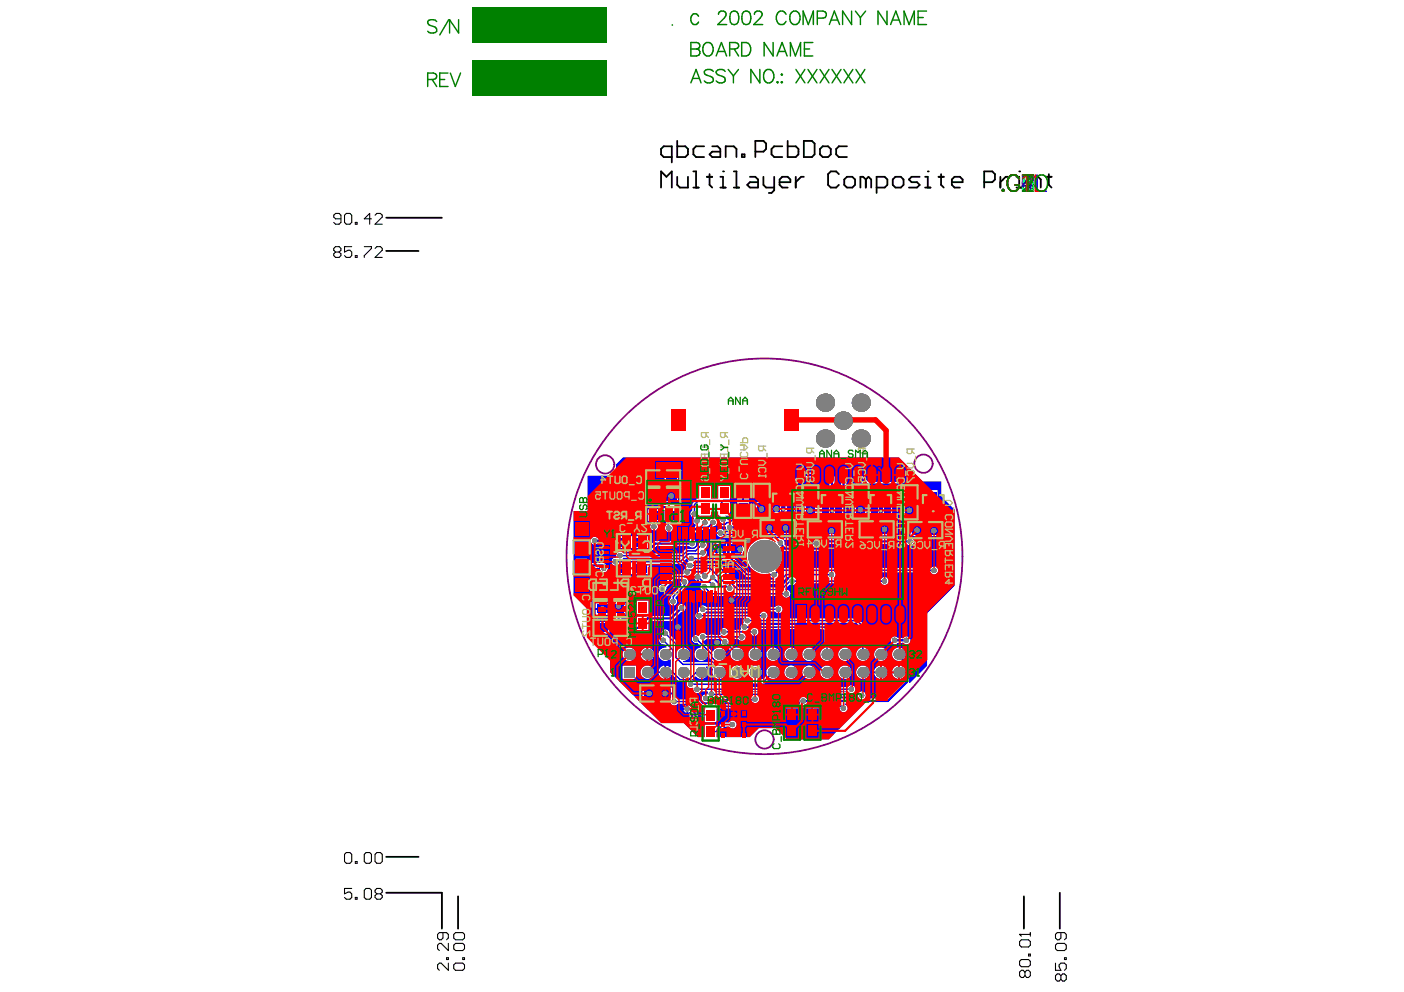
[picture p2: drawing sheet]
<svg xmlns="http://www.w3.org/2000/svg" width="297mm" height="210mm" viewBox="0 0 297 210" stroke-linecap="round" stroke-linejoin="round" font-family="sans-serif">
<g fill="none" stroke="#000" stroke-width=".38">
<path d="M139.9 39.7v-3.4l1.1 1.1 1.1-1.1v3.4M142.1 33.2h-1.7l-.5-.5v-1.2l.5-.5h1.7v3.4M143.3 29.8v3.4h1.7l.6-.5v-1.2l-.6-.5h-1.7M143.3 37.4v1.7l.5 .6h1.8v-2.3M146.7 39.7h1.1M146.7 36.3h.6v3.4M149 31h-1.7l-.6 .5v1.2l.6 .5h1.7M149.5 37.4h1.2M150.1 36.8v2.3l.6 .6M150.7 31h1.1l.6 .5v1.7h-1.7l-.6-.5 .6-.6h1.7M152.4 39.7h1.1M152.4 37.4h.6v2.3"/>
<path d="M153.5 33.2v-2.2h1.7l.6 .5v1.7M155.2 39.7h1.2M155.2 36.3h.6v3.4M157 32.7h.5v.5h-.5zM158.7 37.4h1.1l.6 .6v1.7h-1.7l-.6-.6 .6-.6h1.7M159.8 32.1h1.7l.6-.6v-1.1l-.6-.6h-1.7v3.4M161.5 37.4v1.7l.6 .6h1.7M163.8 37.4v2.9l-.6 .5h-.5M164.9 38.5h2.3v-.5l-.6-.6h-1.1l-.6 .6v1.1l.6 .6h1.1M165.5 31h-1.7l-.6 .5v1.2l.6 .5h1.7M166.6 29.8v3.4h1.8l.5-.5v-1.2l-.5-.5h-1.8M168.4 37.4v2.3"/>
<path d="M170.1 37.4h-.6l-1.1 1.1M170.1 29.8h1.7l.5 .6v2.3l-.5 .5h-1.7zM173.5 31.5l.6-.5h1.1l.6 .5v1.2l-.6 .5h-1.1l-.6-.5zM177.5 36.8l-.6-.5h-1.1l-.6 .5v2.3l.6 .6h1.1l.6-.6M178.6 38l.6-.6h1.1l.6 .6v1.1l-.6 .6h-1.1l-.6-.6zM179.2 31h-1.7l-.6 .5v1.2l.6 .5h1.7M183.2 38l-.6-.6h-.6v2.3M183.2 38v1.7M183.2 38l.5-.6 .6 .6v1.7M185.5 39.7h1.7l.5-.6v-1.1l-.5-.6h-1.7v3.4M188.9 38l.5-.6h1.2l.6 .6v1.1l-.6 .6h-1.2l-.5-.6zM194.6 37.4h-1.7l-.6 .6 .6 .5h1.1l.6 .6-.6 .6h-1.7"/>
<path d="M195.7 39.7h1.2M195.7 37.4h.6v2.3M198.6 37.4h1.1M199.1 36.8v2.3l.6 .6M201.4 38.5h2.3v-.5l-.6-.6h-1.2l-.5 .6v1.1l.5 .6h1.2M208.2 38.5h1.7l.6-.5v-1.2l-.6-.5h-1.7v3.4M211.6 37.4v2.3M213.4 37.4h-.6l-1.2 1.1M215.1 39.7h1.1M215.1 37.4h.5v2.3M217.9 39.7v-2.3h1.7l.6 .6v1.7M221.3 37.4h1.2"/>
<path d="M221.9 36.8v2.3l.6 .6M81.7 53.1h6.8M81.7 46.1h11.8M81.7 188.9h11.8v7.6M81.7 181.3h6.8M96.9 189.7v6.8M216.6 189.7v6.8M224.2 188.9v7.6"/>
</g>
<g fill="none" stroke="#000" stroke-width=".23">
<path d="M71 53.3l-.4-.4v-.3l.4-.4h.8l.3 .4v.3l-.3 .4M71 53.3l-.4 .4v.4l.4 .4h.8l.3-.4v-.4l-.3-.4M71 53.3h.8M72.1 46.3h-1.1l-.4-.4v-.4l.4-.3h.8l.3 .3v1.6l-.3 .3h-.8l-.4-.3M72.9 45.5l.4-.3h.7l.4 .3v1.6l-.4 .3h-.7l-.4-.3zM74.4 52.2h-1.5v1.1l.8-.4h.3l.4 .4v.8l-.4 .4h-.7l-.4-.4M75.2 47.1h.4v.3h-.4zM75.2 54.1h.4v.4h-.4zM77.1 52.2h1.5v.4l-1.5 1.5v.4M78.6 46.3h-1.5l1.1-1.1v2.2M79.4 45.5l.3-.3h.8l.4 .3v.4l-1.5 1.5h1.5M79.4 52.6l.3-.4h.8l.4 .4v.3l-1.5 1.6h1.5"/>
<path d="M72.9 180.8l.4-.4h.7l.4 .4v1.5l-.4 .4h-.7l-.4-.4zM74.4 188h-1.5v1.1l.8-.3h.3l.4 .3v.8l-.4 .4h-.7l-.4-.4M75.2 189.9h.4v.4h-.4zM75.2 182.3h.4v.4h-.4zM77.1 188.4l.4-.4h.7l.4 .4v1.5l-.4 .4h-.7l-.4-.4zM77.1 180.8l.4-.4h.7l.4 .4v1.5l-.4 .4h-.7l-.4-.4zM79.4 180.8l.3-.4h.8l.4 .4v1.5l-.4 .4h-.8l-.3-.4zM79.7 189.1l-.3-.3v-.4l.3-.4h.8l.4 .4v.4l-.4 .3M79.7 189.1l-.3 .4v.4l.3 .4h.8l.4-.4v-.4l-.4-.4M79.7 189.1h.8M93.7 197.3v1.2l-.4 .4h-.3l-.4-.4v-.8l.4-.4h1.5l.4 .4v.8l-.4 .4M94.9 199.6v1.5l-1.6-1.5h-.3l-.4 .4v.8l.4 .3"/>
<path d="M96 197.7l.4-.4h1.5l.4 .4v.8l-.4 .4h-1.5l-.4-.4zM96 200l.4-.4h1.5l.4 .4v.8l-.4 .3h-1.5l-.4-.3zM215.7 197.7h.1M215.7 199.2l.4-.3h1.5l.4 .3v.8l-.4 .4h-1.5l-.4-.4zM215.7 197.7l.4 .4M215.7 197.7h2.3M218 197.3v.8M223.3 200l.4-.4h1.5l.4 .4v.8l-.4 .3h-1.5l-.4-.3zM224.4 197.3v1.2l-.3 .4h-.4l-.4-.4v-.8l.4-.4h1.5l.4 .4v.8l-.4 .4M94.5 202.7h.4v.3h-.4zM94.9 203.8v1.5l-1.6-1.5h-.3l-.4 .4v.7l.4 .4M96 204.2l.4-.4h1.5l.4 .4v.7l-.4 .4h-1.5l-.4-.4z"/>
<path d="M97.9 202.7h.4v.3h-.4zM215.7 203.4l.4-.4h1.5l.4 .4v.8l-.4 .4h-1.5l-.4-.4zM216.8 205.7l-.3-.4h-.4l-.4 .4v.8l.4 .3h.4l.3-.3M216.8 205.7l.4-.4h.4l.4 .4v.8l-.4 .3h-.4l-.4-.3M216.8 205.7v.8M217.6 201.9h.4v.4h-.4zM223.3 203.8v1.5h1.1l-.3-.7v-.4l.3-.4h.8l.4 .4v.7l-.4 .4M224.4 206.5l-.3-.4h-.4l-.4 .4v.7l.4 .4h.4l.3-.4M224.4 206.5l.4-.4h.4l.4 .4v.7l-.4 .4h-.4l-.4-.4M224.4 206.5v.7M225.2 202.7h.4v.3h-.4z"/>
</g>
<g fill="#000">
<circle cx="153" cy="36.3" r=".19"/>
<circle cx="196.3" cy="36.3" r=".19"/>
<circle cx="215.6" cy="36.3" r=".19"/>
</g>
<g fill="none" stroke="#800080" stroke-width=".38">
<circle cx="128" cy="98.3" r="1.94"/>
<circle cx="195.4" cy="98.1" r="1.94"/>
<circle cx="161.7" cy="117.7" r="41.9"/>
<circle cx="161.7" cy="156.5" r="1.94"/>
</g>
<g fill="#00f">
<path d="M160.6 147.4h8.9l.1 .2a.85 .85 0 0 0-.3 1.2l-.1 .2h-9.4v-.2a.83 .83 0 0 0 .7-1.2z"/>
<path d="M170.4 147.4h11.1l.2 .2-.1 .2h-11l-.3-.2z"/>
<path d="M146.4 143.8l.7-.7a1.63 1.63 0 0 0 2.5-.1 1.47 1.47 0 0 0-.2-1.8v-.2h.9l.6 .6a1.42 1.42 0 0 0 1.5 2 1.42 1.42 0 0 0 .8-2.4v-.1h1.6l.1 .2a1.38 1.38 0 0 0-.2 1.6l-1.5 1.4h-6.4z"/>
<path d="M149.4 129.4h11.7v.2l-.2 .2h-11.7v-.2z"/>
<path d="M155.8 123.6h9.1l.3-.2 1.4-1.3h.5l.1 .1-2 2.1h-8.9l-.6-.6z"/>
<path d="M165.8 114.2h5.4l.7 .7 .1 .5-.1 .1h-5.6l-.3-.3v-.6z"/>
<path d="M151.4 146.3h28l.1 .2h-28.1z"/>
<path d="M146.6 118.9l.4-.3h7.4l3.5 3.4 5.2 .1 .7 .4v.2h-8.3l-3.5-3.5h-5.3z"/>
<path d="M131.7 118.2l.2-.2h12v.2l-.2 .2h-11.9z"/>
<path d="M131.5 116.7h6l.4-.1 1-1.1h6.9a.83 .83 0 0 0 1.3 .1 .83 .83 0 0 0-.1-1.2v-1.5l.7-.8h2.3l.8-.7a1.21 1.21 0 0 0 1-.6l.7 .5 .9 .1 .2 .1a.85 .85 0 0 0 .8 .9l-.1 .2h-1a.84 .84 0 0 0-1.1-.6 .84 .84 0 0 0-.5 1.1 .84 .84 0 0 0 1.1 .4h6.4l.5 .6 .3 .1v.2a3.7 3.7 0 0 0-.1 6.5l-.1 .2h-1.5l-3.5-3.3-5.4-.1-.1-.2a.9 .9 0 0 0-.3-1.4 .86 .86 0 0 0 .2-1.4 .86 .86 0 0 0-1.3 .5l-.9 .9-2 .1-.8 .9h-12.3zM152.5 114.8v1.1h1.3v-1.1zM150.9 114.8v1.1h1.3v-1.1zM154.4 114.8v2.5h2.8v-.5a.78 .78 0 0 0 0-1.2v-.8zM152.5 116.3v1h1.3v-1zM150.9 116.3v1h1.3v-1z"/>
<path d="M124.3 100.7h6v-2.4l1.5-1.5h58.4l5 5.1h3.9v3.1l2.9 2.8v16.1l-5.9 5.9v11.1l-3.6 3.6h-.2v-4.3l-.9-1a1.42 1.42 0 0 0-.8-2.1 1.42 1.42 0 0 0-1.8 1.2 1.42 1.42 0 0 0 1.6 1.5l.9 .9v.4l-.2 .1-.7-.4v2.9l.7-.4 .2 .1v.8l-3.6 3.6h-4.6l-.1-.2a.84 .84 0 0 0-.1-1.1 .84 .84 0 0 0-1.1 0h-.9l-.1-.2a.83 .83 0 0 0-.2-1.2 .83 .83 0 0 0-1.1 .3h-25.9v-.2l1.7-1.7a1.43 1.43 0 0 0 2.1-1.2h.2l.2 .8 1.4 1.5h2.6l1.1-1.1a1.42 1.42 0 0 0 2.1-1.1 1.42 1.42 0 0 0-1.7-1.6 1.42 1.42 0 0 0-1 2.1l-.8 .8h-1l-.1-.2a1.41 1.41 0 0 0 .3-2.3 1.41 1.41 0 0 0-2.2 .4l-.2 .1-1.5-1.5h-4.4l-.3-.2a1.56 1.56 0 0 0 1.3-2.3 1.4 1.4 0 0 0-1.3-.7 1.4 1.4 0 0 0-1.2 .8l-.2 .1-2.1-2.1v-.2l.4-.1 .4-.3h3.1v.3a.84 .84 0 0 0 1 1.1l1.2 1.2-.1 .3a1.42 1.42 0 0 0 1.3 1.8 1.42 1.42 0 0 0 1.4-1.7 1.42 1.42 0 0 0-1.9-1l-1.3-1.2v-.6v-.2h2.1a.83 .83 0 0 0 1.2 .3 .83 .83 0 0 0 .2-1.1l.2-.2h1.1a.83 .83 0 0 0 1.2 .2 .83 .83 0 0 0 .2-1.1l.1-.2h13.8l.3 .3v3.7a1.43 1.43 0 0 0-.7 2.2 1.43 1.43 0 0 0 2.3 0 1.43 1.43 0 0 0-.7-2.2v-3.9l-.8-.9-16-.1v-.2l.2-.2h22.3l1 1v4.3l-.3 .1a1.43 1.43 0 0 0-.3 2.2 1.43 1.43 0 0 0 2.3-.2 1.43 1.43 0 0 0-.8-2.1v-4.7l-1.5-1.5h-19.1l-.1-.2a.87 .87 0 0 0-.7-1.3h2.4a.85 .85 0 0 0 1.3 .2 .85 .85 0 0 0 0-1.3 .85 .85 0 0 0-1.3 .2h-14.6l-.1-.2a.84 .84 0 0 0-1.1-.1 .84 .84 0 0 0-.3 1.1v.2h-.3a.84 .84 0 0 0-.3 1.3 .84 .84 0 0 0 1.4-.1h8.6l.1 1-.2 .2a.87 .87 0 0 0-.4 1.2l-.1 .2h-2.8a.83 .83 0 0 0-1.1-.3 .83 .83 0 0 0-.3 1.1l-.1 .2h-3a.83 .83 0 0 0-.8-.4 .83 .83 0 0 0-.7 .6l-.2 .1-.2-.2a.84 .84 0 0 0-1.1 .8 .84 .84 0 0 0 1.1 .8l.8 .9v.1a1.43 1.43 0 0 0-1.4 1.5 1.43 1.43 0 0 0 1.4 1.4 1.43 1.43 0 0 0 1.5-1.4h.2l.1 .1 .1 .7 1.4 1.5h-.2l-.9-.7h-5.8l-.2-.1 .1-.1a1.42 1.42 0 0 0 1.3-2 1.42 1.42 0 0 0-2.3-.5l-.2-.1-.1-1.4-1.7-1.7v-.2a.85 .85 0 0 0-1.1-.8 .85 .85 0 0 0-.4 1.3l-.1 .2a.84 .84 0 0 0-.5 1.1 .84 .84 0 0 0 1 .5l.5 .6v.2a1.43 1.43 0 0 0-1.6 1.8 1.43 1.43 0 0 0 2.4 .6l.1 .1v1.5l-.1 .1-.8-.4v2.9l.4-.2 .8-.7 1.4 1.4 1.7 .1 .1 .2a.85 .85 0 0 0 .2 .9 .85 .85 0 0 0 .9 .1l.2 .3a.84 .84 0 0 0 .6 .8 .84 .84 0 0 0 .9-.3h1.5l.1 .2-.1 .4h-.4a.85 .85 0 0 0-.9 1 .85 .85 0 0 0 1.1 .7h9.8l.5 .2v.2h-11.1l-1-1h-4.4l-.3-.4-.8-.1v-.6h-1.2v1.1h.8v.4a.86 .86 0 0 0 .6 .8 .86 .86 0 0 0 .9-.3h4l1 1h.7l.1 .1v2.8h2.5l.1-2.9h25.9a.85 .85 0 0 0 .9 .8 .85 .85 0 0 0 .8-.9 .85 .85 0 0 0-.8-.8l.1-.1h4.1l.1 .2-7.5 7.4h-8.7l-2.4-2.4h-3.7l-1.9 1.9h-7v-.8l1.6-1.4h1.1a.85 .85 0 0 0 1.3 .1 .85 .85 0 0 0 0-1.2 .85 .85 0 0 0-1.3 .2h-1.4l-1.1 1-.2-.1v-.5h-2.5v2.7h-1.5l-2.9-3h-4.8l-10.8-10.7v-2.7l-4.9-5v-5.8l-2.9-2.8v-17.9h3zM138.8 100v1h1.2v-1zM137.2 100v1h1.2v-1zM159.9 102.8v2.9h2.5v-.9h2.3v1.1h2v-1.5l3.4-3.4h1.8a.84 .84 0 0 0 1.2 .1 .84 .84 0 0 0 0-1.2 .84 .84 0 0 0-1.2 .1h-2.3l-3.4 3.4h-1.5v.3h-2.3v-.9zM138.8 101.4v1.1h1.2v-1.1zM137.2 101.4v1.1h1.2v-1.1zM177.9 99.9a.83 .83 0 0 0 0 1.3l.1 1.9 1.1 1.1h1.7v1.6h2.5v-.8h2v1.2h2v-2.5l-4 .1v-.6l.2-.1h6.6l1.1 1v1.9h2.5v-.9h2.7v1.1h2v-2.5h-2v.3h-2.7v-.9h-2l-1.3-1.1h-6.7l-1.4-1.4a.85 .85 0 0 0-.8-.9 .85 .85 0 0 0-.9 .8 .85 .85 0 0 0 .9 .8l1.5 1.5-.1 .2h-2.1v.2h-1.3l-.5-.5v-1.5a.85 .85 0 0 0 .1-1.3 .85 .85 0 0 0-1.2 0zM170.2 103.1v2.9h2.5v-.9h2.3v1.1h2v-2.5h-.4v-2.7l-.2-.3a.87 .87 0 0 0-1.2-.9 .87 .87 0 0 0 0 1.5h.3v2.4h-.5v.3h-2.3v-.9zM157.4 102.8v1.3h1.1v-1.3zM156 102.8v1.3h1v-1.3zM138.8 103.7v1.1h1.2v-1.1zM137.2 103.7v1.1h1.2v-1.1zM157.4 104.5v1.2h1.1v-1.2zM156 104.5v1.2h1v-1.2zM140.6 100v2.5h.9v1.2h-.9v2.5h2.9v-2.5h-.9v-1.2h.9v-2.5h-.6a.87 .87 0 0 0-.9-.9 .87 .87 0 0 0-.9 .9zM138.8 105.1v1.1h1.2v-1.1zM137.2 105.1v1.1h1.2v-1.1zM159.9 106.2v2.9h2.5v-.9h.9v.5h2v-2h-2v.5h-.9v-1zM170.2 106.5v2.9h2.5v-.9h.9v.5h2v-2h-2v.4h-.9v-.9zM180.8 106.4v2.8h2.5v-.8h.6v.6h2v-2h-2v.3h-.6v-.9zM137.2 107.8v2.5h.7v.5a.84 .84 0 0 0-.2 1.2 .84 .84 0 0 0 1.3 0 .84 .84 0 0 0-.1-1.2v-.5h1.1v-2l.4-.3h.2v2.3h.3v.9a.84 .84 0 0 0 .2 1.2 .84 .84 0 0 0 1.2-.3 .84 .84 0 0 0-.5-1.1v-.7h1.7v-2l.2-.1 .4 .5a.84 .84 0 0 0 .9 .9 .84 .84 0 0 0 .8-.9 .84 .84 0 0 0-.9-.8l-1-1-.4-.1h-3.2l-.4 .1-.8 .9zM166.2 106.7v1.3l-.4 .4v2.1h-1v2.5h2.8v-2.5h-.9v-1.7l1.4-.1v-2zM186.8 107l-.1 3.8h-1v2.5h2.9v-2.5h-1v-1.8h1.2v-2zM176.5 107v1.3l-.7 .9v1.6h-1v2.5h2.9v-2.5h-1v-1.4l.4-.4h1.3v-2zM191.2 106.5v2.9h2.5v-.9h1.3v.5h2v2h-.9v2.4h2.8v-2.4h-.9v-1.5l.5-.5h1.3v-2h-1.9v1.3l-.7 .7-.2-.1v-1.9h-2v.5h-1.3v-1zM192.6 111v2.4h2.9v-2.4zM136 113.5v1h1.3v-1zM134.4 113.5v1h1.2v-1zM125.2 113.8a.83 .83 0 0 0 0 1.2 .83 .83 0 0 0 1.2 0h2.5l1.8 1.7v.2a.86 .86 0 0 0-.3 1l-.2 .1a.85 .85 0 0 0-.8 1.2 .85 .85 0 0 0 1.4 .3l.2 .1v.5h2.8v-.8h.6v2.2h2.9v-2.2h6.6l.4-.1 1-1.1 .2 .1 .1 .7a1.33 1.33 0 0 0-.4 1.3h-.1a1.26 1.26 0 0 0-.5 1.3l-2.1 .1-2.2 2a.83 .83 0 0 0-1 .8 .83 .83 0 0 0 .9 .9 .83 .83 0 0 0 .8-1l1.8-1.8h1.2l.1 .1a.88 .88 0 0 0 .1 1.2l-2.2 2.3a.66 .66 0 0 1-.4 .8 .85 .85 0 0 0 .4 1.2 .85 .85 0 0 0 1.1-.4 .85 .85 0 0 0-.2-1.1v-.2l2.4-2.4 .1-.3a.92 .92 0 0 0 0-1.2 1.05 1.05 0 0 0 1.3-.6l.1 .1v-.1h.8v.1h.2v.9l.6 .7a.85 .85 0 0 0-.2 1 .85 .85 0 0 0 1 .4l1.3 1.1h15.2a.84 .84 0 0 0 1.4-.1 .84 .84 0 0 0-.9-1.2l-.1-.1 1-1.1a.79 .79 0 0 0 1.2-.2h18.2a.83 .83 0 0 0 1.2 .2 .83 .83 0 0 0 0-1.3 .83 .83 0 0 0-1.2 .2h-10.1v-.2a1.28 1.28 0 0 0 .4-1.2h20.1a.85 .85 0 0 0 1.2 .3 .85 .85 0 0 0 .2-1.3 .85 .85 0 0 0-1.3 0l-32.2 .1-.1-.2a3.5 3.5 0 0 0 .4-3.8l.2-.2 .8 .6h7.1l.4-.1 1.3-1.4h17a.84 .84 0 0 0 1.2 .1 .84 .84 0 0 0 0-1.2 .84 .84 0 0 0-1.2 0h-7.7v-.7h1v-2.5h-2.9v2.5h.9v.7h-8.3l-.7-.7v-2.5h-2.8v2.5h-11.2l-.9-.7h-4.8l-.1-.2 .6-.3h6.4v.9h2.8v-2.5h-2.8v.5h-6.4l-.1-.1v-.2l1.6-1.6h2v-2.9h-2.5v2.1l-1.8 1.8-.3-.1a.82 .82 0 0 0-.5-.9h1v-2.9h-1.1l-.4-.3 .1-.2h1.4v-2.9h-2.5v2.6h-1.5v-2.6h-2.5l-.1 2.6-.3 .2-.9 .9-.1 1.6a.79 .79 0 0 0-.4 .8 .79 .79 0 0 0 .7 .6v.2a.82 .82 0 0 0 .4 1.3v.2l-1.2 1.3v1.9l-.2 .1h-7.1l-.4 .1-.8 .9-.2-.1v-.5h-2.9v.8h-.6v-2.2h-2.8v1.8l-.2 .1-1.5-1.5h-2.9a.81 .81 0 0 0-1.2-.1zM123.2 114.8v1.2h1.1v-1.2zM121.8 114.8v1.2h1.1v-1.2zM123.2 116.4v1.3h1.1v-1.3zM121.8 116.4v1.3h1.1v-1.3zM121.8 118.2v2.9h2.5v-.9h2.6a.88 .88 0 0 0 1.3 .8 .88 .88 0 0 0-.1-1.5l-.5-.4h-3.3v-.9zM132.6 120.5v1h1.2v-1zM131 120.5v1h1.2v-1zM146.8 122.2l.3 .5 .4 .1v-.6zM127.7 123.8v1.1h1.2v-1.1zM126 123.8v1.1h1.3v-1.1zM127.7 125.2v1.1h1.2v-1.1zM126 125.2v1.1h1.3v-1.1zM127.7 127.6v1.1h1.2v-1.1zM126 127.6v1.1h1.3v-1.1zM129.4 123.8v2.5h1v1.3h-1v2.5h1v1.5h-.9v2.4h2.8v-.6l4.9-.1v-1.9h5l1.9-1.9a.84 .84 0 0 0 1-.9 .84 .84 0 0 0-.9-.8 .84 .84 0 0 0-.8 .9l-1.6 1.6-7 .2v1.8h-2.5v-.7h-.8v-1.5h.8v-2.5h-.8v-1.3h.8v-2.5zM134.8 127.1v2.8h2.4v-2.8zM127.7 129v1.1h1.2v-1.1zM126 129v1.1h1.3v-1.1zM127.7 131.6v1h1.2v-1zM126.1 131.6v1h1.2v-1zM127.7 133v1h1.2v-1zM126.1 133v1h1.2v-1zM188.7 134.9a.85 .85 0 0 0 0 1.2 .85 .85 0 0 0 1.2 0h1.3a.84 .84 0 0 0 1.2 0 .84 .84 0 0 0 0-1.2 .84 .84 0 0 0-1.2 .1l-1.3-.1a.78 .78 0 0 0-1.2 0zM137.2 137.1v1.2h1.2l-.1-.2a1.39 1.39 0 0 0-1.1-1zM135.9 137.4l-.4 .9h1.3v-1.2zM137.2 138.6v1.3l.1-.1a1.5 1.5 0 0 0 1.1-1.2zM135.5 138.6l.1 .2a1.48 1.48 0 0 0 1.2 1.1v-1.3zM184.9 138.4a1.45 1.45 0 0 0 2.9 0 1.45 1.45 0 0 0-2.9 0zM177.3 138.4a1.45 1.45 0 0 0 2.9 0 1.45 1.45 0 0 0-2.9 0zM169.7 138.4a1.45 1.45 0 0 0 2.9 0 1.45 1.45 0 0 0-2.9 0zM165.9 138.4a1.45 1.45 0 0 0 2.9 0 1.45 1.45 0 0 0-2.9 0zM162.1 138.4a1.45 1.45 0 0 0 2.9 0 1.45 1.45 0 0 0-2.9 0zM158.3 138.4a1.45 1.45 0 0 0 2.9 0 1.45 1.45 0 0 0-2.9 0zM131.7 138.4a1.45 1.45 0 0 0 2.9 0 1.45 1.45 0 0 0-2.9 0zM189.1 141.2l-.4 .9h1.3v-1.3zM186.6 140.8v1.3h1.2l-.1-.2a1.39 1.39 0 0 0-1.1-1.1zM185.3 141.2l-.4 .9h1.3v-1.3zM139.7 141.2l-.4 .9h1.3v-1.3zM188.7 142.4l.1 .2a1.48 1.48 0 0 0 1.2 1.1v-1.3zM186.6 142.4v1.3l.1-.1a1.5 1.5 0 0 0 1.1-1.2zM184.9 142.4l.1 .2a1.48 1.48 0 0 0 1.2 1.1v-1.3zM139.3 142.4l.1 .2a1.48 1.48 0 0 0 1.2 1.1v-1.3zM131.7 140.8v2.9h2.9v-2.9zM181.1 142.2a1.45 1.45 0 0 0 2.9 0 1.45 1.45 0 0 0-2.9 0zM177.3 142.2a1.45 1.45 0 0 0 2.9 0 1.45 1.45 0 0 0-2.9 0zM173.5 142.2a1.45 1.45 0 0 0 2.9 0 1.45 1.45 0 0 0-2.9 0zM169.7 142.2a1.45 1.45 0 0 0 2.9 0 1.45 1.45 0 0 0-2.9 0zM165.9 142.2a1.45 1.45 0 0 0 2.9 0 1.45 1.45 0 0 0-2.9 0zM135.5 142.2a1.45 1.45 0 0 0 2.9 0 1.45 1.45 0 0 0-2.9 0zM141 145.5v1h1.2v-1zM139.3 145.5v1h1.3v-1zM139.3 146.9v1.1h1.3v-1.1zM135.9 145.5v2.5h2.9v-2.5zM145.6 149.2v.6h.6l-.2-.4zM144.8 149.4l-.2 .4h.6v-.6zM145.6 150.2v.6l.4-.2 .2-.4zM144.6 150.2l.2 .4 .4 .2v-.6z"/>
</g>
<path d="M140.3 107.3l-1.7 1.7" fill="none" stroke="#00f" stroke-width=".46"/>
<path d="M142.4 126.2v.6" fill="none" stroke="#00f" stroke-width=".3"/>
<circle cx="146" cy="119.7" r=".15" fill="#00f"/>
<g fill="none" stroke="#00f" stroke-width=".3">
<path d="M145.4 116.6l-1 1M148.4 115.3h.3M148.7 117l-.2 .2M151.1 109.2l-.8 .1M152.1 110.2v.1l.5 .6M154.4 110.6h-.6l-.3 .3M146.8 120.3l-.4 .3h-.6l-.4 .4M147.7 120.3h1.7M148.5 121l.3 .3M150.6 138.5v.6M154.8 123.5h-1.3M164.8 120.6l-1 1"/>
<path d="M147.3 142.3h1.1M149.3 147.8h.1M150.3 154.8h1.3M150.5 140.6l1.7 1.7M156.6 140.7l1.6 1.6v.6M159.4 144.2h2.3M159.8 147.9l-.2 .2"/>
</g>
<path d="M147.5 111.6h2.3" fill="none" stroke="#00f" stroke-width=".38"/>
<circle cx="163.3" cy="121.6" r=".15" fill="#00f"/>
<path d="M167.1 107.7l-.9 .9M181.3 131.3l1.3 1.3" fill="none" stroke="#00f" stroke-width=".3"/>
<path d="M190.2 138.5v.3" fill="none" stroke="#00f" stroke-width=".46"/>
<circle cx="192.4" cy="108" r=".23" fill="#00f"/>
<g fill="none" stroke="#00f" stroke-width=".46">
<path d="M142 99.9v5.1M123.1 119.7h4.5M125.8 114.4h3.3l1.8 1.8h6.6l1.2-1.2h7.8M140.3 107.3h3.2l1.5 1.5M154.4 111.6h8.3M161.1 107.7h3.2M161.1 104.3h4.2M171.4 108h3.2M171.4 104.6h4.2M172.5 100.5h-2.7l-4.1 4.1M172.8 112v.7l1.9 1.9M174.7 114.6h17.9"/>
<path d="M174.7 114.6l-1.5 1.5h-7.1l-1.4-1.4M175.5 100.5l.5 .5v4M178.5 100.5v2.4l.8 .8h2.1l.7 .7h3.7M181.5 100.5l2 2h6.9l2 2.1h4.6M182.1 107.8h2.7M183.7 112.1v2.5M192.4 108h3.6M130.9 125v7.8h4.2M144.2 128.6l-2.2 2.3h-5l-1 1M189.3 135.5h2.5M190.2 138.8l1.6 1.7v3.9l-3.9 3.9h-17.9"/>
</g>
<g fill="none" stroke="#00f" stroke-width=".3">
<path d="M131.2 117.6h13.2M141.4 109.4v2.2M146 119.7h5.9l3.4 3.4h9.6l1.4-1.5h9.7M146.3 118.2h8.3l3.5 3.4h5.2M148.4 115.3l-1.3 1.3h-1.7M148.5 117.2h-2.9l-1.7 1.7h-13.7M149.2 107.7h1.3l2.2 2.2h.3M150.3 109.3h-1.8l-1 .9M151.1 109.2l1 1M152.4 112.8l.3 .3h6.6l.7 .6h11.7M152.6 110.9h.9M153.2 107.7v-.9l-.9-.9h-4.5l-.9 .9v2"/>
<path d="M157.2 107.7l-2.8 2.9M158.1 114.1h-3.8l-1.9 2M166.2 108.6v3.2M171.4 113.7l1.3 1.3M177.5 108l-1.3 1.2v2.8M187.2 108.6v3.4M198.9 108l-1.4 1.4v2.8M140.3 135.5l2.1 2v4.8l1.5 1.5h1.8l1.6-1.5M140.8 134l2.2 2.2v2.9l1.5 1.5h6M145 123.7l-2.6 2.5M146.8 120.3h.9M147.2 135.2l3.4 3.3"/>
<path d="M147.6 122l1.2 1.1h1.3l.7 .7M147.9 130.3h13.7M148.5 121h-1.6l-1 1h-3.3l-2.4 2.4M148.7 134.8h8.3M148.7 128.9h16M148.8 121.3v.8M149 124.2l1.5 1.5h15.9M149.4 120.3h.9l3.2 3.2M150.6 139.1l1.6 1.6h4.4M153.2 133.7h6.4M153.3 135.8l2.7 2.6M157.5 132.7h16.9l.6 .5v5.3"/>
<path d="M158.1 131.3h23.2M164.8 120.6h32.5M167.4 122.7l-2 2h-9.3l-1.3-1.2M167.6 123h19.6M182.6 132.6v5.9M142.7 148.4h4.8l1 1h29.5l.5 .5M147.5 145.8h32.6M149.4 148.1h10.2M150.7 146.9h31.4M155 153.3h-2l-1.4 1.5M156 142.3l-2.6 2.5h-7.2M158.2 142.9l1.2 1.3"/>
<path d="M163.6 142.3l-1.9 1.9"/>
</g>
<path d="M138.4 109.2v2.2M147.5 111.6l-1 1.1v2.3M150.9 110.5l-1.1 1.1M150.8 122.2l1.9 1.9h1.4" fill="none" stroke="#00f" stroke-width=".38"/>
<path d="M215.6 37.8a1.28 1.28 0 0 0-1.5-.8 1.28 1.28 0 0 0-1 1.3 1.53 1.53 0 0 0 .4 1.7 1.53 1.53 0 0 0 1.6 .3l.5-.6v-.5h-.8M216.4 37h1.4l.5 .2a.85 .85 0 0 1 0 1.3l-.5 .2 .5 .1a.92 .92 0 0 1 .3 1 .92 .92 0 0 1-.8 .6h-1.4zM216.4 38.7h1.4M219.4 37v3.4h2M212.2 40.1l.2 .2-.2 .1-.1-.1z" fill="none" stroke="#00f" stroke-width=".34"/>
<g fill="#808080">
<circle cx="146.1" cy="144.8" r=".53"/>
<circle cx="132.5" cy="114.7" r=".53"/>
<circle cx="135.8" cy="120.3" r=".53"/>
<circle cx="135.8" cy="114.7" r=".53"/>
<circle cx="132.4" cy="120.3" r=".53"/>
<circle cx="137.3" cy="146.7" r=".53"/>
<circle cx="140.7" cy="146.7" r=".53"/>
<circle cx="180.1" cy="145.8" r=".53"/>
<circle cx="150.5" cy="146.9" r=".53"/>
<circle cx="182.3" cy="147.2" r=".53"/>
<circle cx="142.4" cy="127.3" r=".53"/>
<circle cx="178.4" cy="149.9" r=".53"/>
<circle cx="159.6" cy="133.7" r=".53"/>
<circle cx="140.7" cy="134" r=".53"/>
<circle cx="140.3" cy="135.5" r=".53"/>
<circle cx="142.6" cy="148.4" r=".53"/>
<circle cx="149.3" cy="147.8" r=".53"/>
<circle cx="159.7" cy="147.9" r=".53"/>
<circle cx="150.8" cy="122.2" r=".53"/>
<circle cx="154.4" cy="124.4" r=".53"/>
<circle cx="150.8" cy="123.8" r=".53"/>
<circle cx="145.4" cy="150" r=".53"/>
<circle cx="154.9" cy="153.3" r=".53"/>
<circle cx="153.3" cy="135.8" r=".53"/>
<circle cx="156.9" cy="134.8" r=".53"/>
<circle cx="149" cy="124.2" r=".53"/>
<circle cx="166.3" cy="125.7" r=".53"/>
<circle cx="166.2" cy="111.8" r=".53"/>
<circle cx="147.5" cy="145.8" r=".53"/>
<circle cx="147.2" cy="135.2" r=".53"/>
<circle cx="148.7" cy="134.8" r=".53"/>
<circle cx="147.9" cy="130.3" r=".53"/>
<circle cx="157.5" cy="132.7" r=".53"/>
<circle cx="153.2" cy="133.7" r=".53"/>
<circle cx="158.1" cy="131.3" r=".53"/>
<circle cx="161.6" cy="130.3" r=".53"/>
<circle cx="148.7" cy="128.9" r=".53"/>
<circle cx="164.7" cy="128.9" r=".53"/>
<circle cx="146" cy="119.7" r=".53"/>
<circle cx="163.8" cy="121.6" r=".53"/>
<circle cx="167.6" cy="123" r=".53"/>
<circle cx="175.9" cy="121.6" r=".53"/>
<circle cx="175.9" cy="112.3" r=".53"/>
<circle cx="197.6" cy="120.7" r=".53"/>
<circle cx="197.6" cy="112.3" r=".53"/>
<circle cx="187.1" cy="112" r=".53"/>
<circle cx="187.1" cy="123" r=".53"/>
<circle cx="194" cy="112.2" r=".53"/>
<circle cx="192.5" cy="114.6" r=".53"/>
<circle cx="172.7" cy="115" r=".53"/>
<circle cx="165.1" cy="114.9" r=".53"/>
<circle cx="162.8" cy="111.8" r=".53"/>
<circle cx="172.5" cy="100.5" r=".53"/>
<circle cx="175.5" cy="100.5" r=".53"/>
<circle cx="178.4" cy="100.5" r=".53"/>
<circle cx="181.4" cy="100.5" r=".53"/>
<circle cx="164.3" cy="107.7" r=".53"/>
<circle cx="171.4" cy="108" r=".53"/>
<circle cx="182" cy="107.8" r=".53"/>
<circle cx="192.4" cy="108" r=".53"/>
<circle cx="189.3" cy="135.5" r=".53"/>
<circle cx="191.8" cy="135.5" r=".53"/>
<circle cx="169.9" cy="148.3" r=".53"/>
<circle cx="127.4" cy="128.8" r=".53"/>
<circle cx="127.7" cy="120.3" r=".53"/>
<circle cx="156.6" cy="116.2" r=".53"/>
<circle cx="149.1" cy="104.3" r=".53"/>
<circle cx="153.2" cy="104.3" r=".53"/>
<circle cx="142" cy="99.9" r=".53"/>
<circle cx="144.9" cy="108.8" r=".53"/>
<circle cx="138.3" cy="111.4" r=".53"/>
<circle cx="140.2" cy="124.4" r=".53"/>
<circle cx="145.4" cy="121" r=".53"/>
<circle cx="144.8" cy="123.1" r=".53"/>
<circle cx="154.4" cy="111.6" r=".53"/>
<circle cx="153" cy="109.9" r=".53"/>
<circle cx="147.5" cy="110.2" r=".53"/>
<circle cx="146.9" cy="108.8" r=".53"/>
<circle cx="125.8" cy="114.4" r=".53"/>
<circle cx="141.5" cy="111.8" r=".53"/>
<circle cx="146.3" cy="118.2" r=".53"/>
<circle cx="148.7" cy="117" r=".53"/>
<circle cx="149.1" cy="110.6" r=".53"/>
<circle cx="130.2" cy="118.9" r=".53"/>
<circle cx="131.1" cy="117.6" r=".53"/>
<circle cx="130.8" cy="128.2" r=".53"/>
<circle cx="144.2" cy="128.6" r=".53"/>
<circle cx="149.1" cy="121.9" r=".53"/>
<circle cx="142" cy="105" r=".53"/>
<circle cx="161.1" cy="107.7" r=".53"/>
<circle cx="147.6" cy="122" r=".53"/>
<circle cx="135.9" cy="128.5" r=".53"/>
<circle cx="150.3" cy="151.4" r=".53"/>
<circle cx="143.4" cy="132.7" r=".53"/>
<circle cx="151.7" cy="135.9" r=".53"/>
<circle cx="154.8" cy="127" r=".53"/>
<circle cx="146.4" cy="115" r=".53"/>
<circle cx="152.4" cy="112.8" r=".53"/>
<circle cx="150.8" cy="110.5" r=".53"/>
<circle cx="148.7" cy="115.3" r=".53"/>
<circle cx="152.3" cy="116.5" r=".53"/>
<circle cx="158.2" cy="114.4" r=".53"/>
<circle cx="140.8" cy="138.5" r="1.12"/>
<circle cx="140.8" cy="142.3" r="1.12"/>
<circle cx="137" cy="138.5" r="1.12"/>
<circle cx="137" cy="142.3" r="1.12"/>
<circle cx="156" cy="138.5" r="1.12"/>
<circle cx="156" cy="142.3" r="1.12"/>
<circle cx="152.2" cy="138.5" r="1.12"/>
<circle cx="152.2" cy="142.3" r="1.12"/>
<circle cx="148.4" cy="138.5" r="1.12"/>
<circle cx="148.4" cy="142.3" r="1.12"/>
<circle cx="167.4" cy="138.5" r="1.12"/>
<circle cx="167.4" cy="142.3" r="1.12"/>
<circle cx="163.6" cy="138.5" r="1.12"/>
<circle cx="163.6" cy="142.3" r="1.12"/>
<circle cx="159.8" cy="138.5" r="1.12"/>
<circle cx="159.8" cy="142.3" r="1.12"/>
<circle cx="161.7" cy="117.7" r="3.4"/>
<circle cx="178.8" cy="138.5" r="1.12"/>
<circle cx="178.8" cy="142.3" r="1.12"/>
<circle cx="175" cy="138.5" r="1.12"/>
<circle cx="175" cy="142.3" r="1.12"/>
<circle cx="174.5" cy="92.8" r="1.9"/>
<circle cx="190.2" cy="138.5" r="1.12"/>
<circle cx="190.2" cy="142.3" r="1.12"/>
<circle cx="186.4" cy="138.5" r="1.12"/>
<circle cx="186.4" cy="142.3" r="1.12"/>
<circle cx="174.5" cy="85.2" r="1.9"/>
<circle cx="178.3" cy="89" r="1.9"/>
<circle cx="133.2" cy="138.5" r="1.12"/>
<circle cx="182.6" cy="138.5" r="1.12"/>
<circle cx="182.6" cy="142.3" r="1.12"/>
<circle cx="171.2" cy="138.5" r="1.12"/>
<circle cx="171.2" cy="142.3" r="1.12"/>
<circle cx="144.6" cy="138.5" r="1.12"/>
<circle cx="144.6" cy="142.3" r="1.12"/>
<circle cx="182.1" cy="92.8" r="1.9"/>
<circle cx="182.1" cy="85.2" r="1.9"/>
</g>
<path d="M132 141.1h2.3v2.3h-2.3z" fill-rule="evenodd" fill="#808080"/>
<g fill="#00f">
<path d="M126.3 131.9h2.3v1.9h-2.3z" fill-rule="evenodd"/>
<path d="M163.6 107h1.4v1.4h-1.4z" fill-rule="evenodd"/>
<path d="M166.5 107h1.3v1.4h-1.3z" fill-rule="evenodd"/>
<path d="M175.3 104h1.4v1.9h-1.4z" fill-rule="evenodd"/>
<path d="M184.2 107.3h1.4v1.4h-1.4z" fill-rule="evenodd"/>
<path d="M187.1 107.3h1.4v1.4h-1.4z" fill-rule="evenodd"/>
<path d="M196.7 104h1.4v1.9h-1.4z" fill-rule="evenodd"/>
<path d="M126.3 127.9h2.3v1.9h-2.3z" fill-rule="evenodd"/>
<path d="M126.3 124.1h2.3v1.9h-2.3z" fill-rule="evenodd"/>
<path d="M160.2 103.1h1.9v2.3h-1.9z" fill-rule="evenodd"/>
<path d="M160.2 106.5h1.9v2.3h-1.9z" fill-rule="evenodd"/>
<path d="M181.1 103.3h1.9v2.3h-1.9z" fill-rule="evenodd"/>
<path d="M181.1 106.7h1.9v2.3h-1.9z" fill-rule="evenodd"/>
<path d="M171.7 111.1h2.2v1.9h-2.2z" fill-rule="evenodd"/>
<path d="M192.9 111.2h2.3v1.9h-2.3z" fill-rule="evenodd"/>
<path d="M129.7 131.9h2.3v1.9h-2.3z" fill-rule="evenodd"/>
<path d="M134.7 119.3h2.3v1.9h-2.3z" fill-rule="evenodd"/>
<path d="M134.7 113.8h2.3v1.9h-2.3z" fill-rule="evenodd"/>
<path d="M140.9 104h2.3v1.9h-2.3z" fill-rule="evenodd"/>
<path d="M137.5 104h2.2v1.9h-2.2z" fill-rule="evenodd"/>
<path d="M165.1 110.8h2.3v1.9h-2.3z" fill-rule="evenodd"/>
<path d="M161.7 110.8h2.2v1.9h-2.2z" fill-rule="evenodd"/>
<path d="M176.8 107.3h1.4v1.4h-1.4z" fill-rule="evenodd"/>
<path d="M173.9 107.3h1.4v1.4h-1.4z" fill-rule="evenodd"/>
<path d="M185.6 104h1.4v1.9h-1.4z" fill-rule="evenodd"/>
<path d="M195.3 107.3h1.4v1.4h-1.4z" fill-rule="evenodd"/>
<path d="M198.2 107.3h1.4v1.4h-1.4z" fill-rule="evenodd"/>
<path d="M129.7 127.9h2.3v1.9h-2.3z" fill-rule="evenodd"/>
<path d="M129.7 124.1h2.3v1.9h-2.3z" fill-rule="evenodd"/>
<path d="M122.1 115.1h1.9v2.3h-1.9z" fill-rule="evenodd"/>
<path d="M122.1 118.5h1.9v2.3h-1.9z" fill-rule="evenodd"/>
<path d="M136.2 145.8h2.3v1.9h-2.3z" fill-rule="evenodd"/>
<path d="M139.6 145.8h2.3v1.9h-2.3z" fill-rule="evenodd"/>
<path d="M135 127.3h1.9v2.3h-1.9z" fill-rule="evenodd"/>
<path d="M135 130.7h1.9v2.3h-1.9z" fill-rule="evenodd"/>
<path d="M140.9 100.3h2.3v1.9h-2.3z" fill-rule="evenodd"/>
<path d="M137.5 100.3h2.2v1.9h-2.2z" fill-rule="evenodd"/>
<path d="M137.5 108.1h2.2v1.9h-2.2z" fill-rule="evenodd"/>
<path d="M140.9 108.1h2.3v1.9h-2.3z" fill-rule="evenodd"/>
<path d="M149.4 153.7h1.9v2.2h-1.9z" fill-rule="evenodd"/>
<path d="M149.4 150.2h1.9v2.3h-1.9z" fill-rule="evenodd"/>
<path d="M151.2 115.1h2.3v1.9h-2.3z" fill-rule="evenodd"/>
<path d="M154.6 115.1h2.3v1.9h-2.3z" fill-rule="evenodd"/>
<path d="M148.2 106.5h1.9v2.3h-1.9z" fill-rule="evenodd"/>
<path d="M148.2 103.1h1.9v2.3h-1.9z" fill-rule="evenodd"/>
<path d="M152.2 106.5h1.9v2.3h-1.9z" fill-rule="evenodd"/>
<path d="M152.2 103.1h1.9v2.3h-1.9z" fill-rule="evenodd"/>
<path d="M165 103.7h1.4v1.9h-1.4z" fill-rule="evenodd"/>
<path d="M170.5 103.4h1.9v2.3h-1.9z" fill-rule="evenodd"/>
<path d="M170.5 106.9h1.9v2.2h-1.9z" fill-rule="evenodd"/>
<path d="M191.5 103.4h1.9v2.3h-1.9z" fill-rule="evenodd"/>
<path d="M191.5 106.9h1.9v2.2h-1.9z" fill-rule="evenodd"/>
<path d="M175.1 111.1h2.3v1.9h-2.3z" fill-rule="evenodd"/>
<path d="M186 111.1h2.3v1.9h-2.3z" fill-rule="evenodd"/>
<path d="M182.6 111.1h2.3v1.9h-2.3z" fill-rule="evenodd"/>
<path d="M196.3 111.2h2.3v1.9h-2.3z" fill-rule="evenodd"/>
<path d="M131.3 119.3h2.2v1.9h-2.2z" fill-rule="evenodd"/>
<path d="M131.3 113.8h2.2v1.9h-2.2z" fill-rule="evenodd"/>
<path d="M156.3 106.5h1.9v2.3h-1.9z" fill-rule="evenodd"/>
<path d="M156.3 103.1h1.9v2.3h-1.9z" fill-rule="evenodd"/>
</g>
<path d="M215.6 37.8a1.28 1.28 0 0 0-1.5-.8 1.28 1.28 0 0 0-1 1.3 1.53 1.53 0 0 0 .4 1.7 1.53 1.53 0 0 0 1.6 .3l.5-.6v-.5h-.8M216.7 37.2a.67 .67 0 0 0 .3 1.1l.6 .2a.98 .98 0 0 1 1 .9 .98 .98 0 0 1-.8 1h-.6a.97 .97 0 0 1-.9-1 .97 .97 0 0 1 1-.9l.7-.2a.7 .7 0 0 0 .3-1.1l-.5-.2zM212.2 40.1l.2 .2-.2 .1-.1-.1z" fill="none" stroke="#808000" stroke-width=".34"/>
<g fill="#808080">
<circle cx="146.1" cy="144.8" r=".53"/>
<circle cx="132.5" cy="114.7" r=".53"/>
<circle cx="135.8" cy="120.3" r=".53"/>
<circle cx="135.8" cy="114.7" r=".53"/>
<circle cx="132.4" cy="120.3" r=".53"/>
<circle cx="137.3" cy="146.7" r=".53"/>
<circle cx="140.7" cy="146.7" r=".53"/>
<circle cx="180.1" cy="145.8" r=".53"/>
<circle cx="150.5" cy="146.9" r=".53"/>
<circle cx="182.3" cy="147.2" r=".53"/>
<circle cx="142.4" cy="127.3" r=".53"/>
<circle cx="178.4" cy="149.9" r=".53"/>
<circle cx="159.6" cy="133.7" r=".53"/>
<circle cx="140.7" cy="134" r=".53"/>
<circle cx="140.3" cy="135.5" r=".53"/>
<circle cx="142.6" cy="148.4" r=".53"/>
<circle cx="149.3" cy="147.8" r=".53"/>
<circle cx="159.7" cy="147.9" r=".53"/>
<circle cx="150.8" cy="122.2" r=".53"/>
<circle cx="154.4" cy="124.4" r=".53"/>
<circle cx="150.8" cy="123.8" r=".53"/>
<circle cx="145.4" cy="150" r=".53"/>
<circle cx="154.9" cy="153.3" r=".53"/>
<circle cx="153.3" cy="135.8" r=".53"/>
<circle cx="156.9" cy="134.8" r=".53"/>
<circle cx="149" cy="124.2" r=".53"/>
<circle cx="166.3" cy="125.7" r=".53"/>
<circle cx="166.2" cy="111.8" r=".53"/>
<circle cx="147.5" cy="145.8" r=".53"/>
<circle cx="147.2" cy="135.2" r=".53"/>
<circle cx="148.7" cy="134.8" r=".53"/>
<circle cx="147.9" cy="130.3" r=".53"/>
<circle cx="157.5" cy="132.7" r=".53"/>
<circle cx="153.2" cy="133.7" r=".53"/>
<circle cx="158.1" cy="131.3" r=".53"/>
<circle cx="161.6" cy="130.3" r=".53"/>
<circle cx="148.7" cy="128.9" r=".53"/>
<circle cx="164.7" cy="128.9" r=".53"/>
<circle cx="146" cy="119.7" r=".53"/>
<circle cx="163.8" cy="121.6" r=".53"/>
<circle cx="167.6" cy="123" r=".53"/>
<circle cx="175.9" cy="121.6" r=".53"/>
<circle cx="175.9" cy="112.3" r=".53"/>
<circle cx="197.6" cy="120.7" r=".53"/>
<circle cx="197.6" cy="112.3" r=".53"/>
<circle cx="187.1" cy="112" r=".53"/>
<circle cx="187.1" cy="123" r=".53"/>
<circle cx="194" cy="112.2" r=".53"/>
<circle cx="192.5" cy="114.6" r=".53"/>
<circle cx="172.7" cy="115" r=".53"/>
<circle cx="165.1" cy="114.9" r=".53"/>
<circle cx="162.8" cy="111.8" r=".53"/>
<circle cx="172.5" cy="100.5" r=".53"/>
<circle cx="175.5" cy="100.5" r=".53"/>
<circle cx="178.4" cy="100.5" r=".53"/>
<circle cx="181.4" cy="100.5" r=".53"/>
<circle cx="164.3" cy="107.7" r=".53"/>
<circle cx="171.4" cy="108" r=".53"/>
<circle cx="182" cy="107.8" r=".53"/>
<circle cx="192.4" cy="108" r=".53"/>
<circle cx="189.3" cy="135.5" r=".53"/>
<circle cx="191.8" cy="135.5" r=".53"/>
<circle cx="169.9" cy="148.3" r=".53"/>
<circle cx="127.4" cy="128.8" r=".53"/>
<circle cx="127.7" cy="120.3" r=".53"/>
<circle cx="156.6" cy="116.2" r=".53"/>
<circle cx="149.1" cy="104.3" r=".53"/>
<circle cx="153.2" cy="104.3" r=".53"/>
<circle cx="142" cy="99.9" r=".53"/>
<circle cx="144.9" cy="108.8" r=".53"/>
<circle cx="138.3" cy="111.4" r=".53"/>
<circle cx="140.2" cy="124.4" r=".53"/>
<circle cx="145.4" cy="121" r=".53"/>
<circle cx="144.8" cy="123.1" r=".53"/>
<circle cx="154.4" cy="111.6" r=".53"/>
<circle cx="153" cy="109.9" r=".53"/>
<circle cx="147.5" cy="110.2" r=".53"/>
<circle cx="146.9" cy="108.8" r=".53"/>
<circle cx="125.8" cy="114.4" r=".53"/>
<circle cx="141.5" cy="111.8" r=".53"/>
<circle cx="146.3" cy="118.2" r=".53"/>
<circle cx="148.7" cy="117" r=".53"/>
<circle cx="149.1" cy="110.6" r=".53"/>
<circle cx="130.2" cy="118.9" r=".53"/>
<circle cx="131.1" cy="117.6" r=".53"/>
<circle cx="130.8" cy="128.2" r=".53"/>
<circle cx="144.2" cy="128.6" r=".53"/>
<circle cx="149.1" cy="121.9" r=".53"/>
<circle cx="142" cy="105" r=".53"/>
<circle cx="161.1" cy="107.7" r=".53"/>
<circle cx="147.6" cy="122" r=".53"/>
<circle cx="135.9" cy="128.5" r=".53"/>
<circle cx="150.3" cy="151.4" r=".53"/>
<circle cx="143.4" cy="132.7" r=".53"/>
<circle cx="151.7" cy="135.9" r=".53"/>
<circle cx="154.8" cy="127" r=".53"/>
<circle cx="146.4" cy="115" r=".53"/>
<circle cx="152.4" cy="112.8" r=".53"/>
<circle cx="150.8" cy="110.5" r=".53"/>
<circle cx="148.7" cy="115.3" r=".53"/>
<circle cx="152.3" cy="116.5" r=".53"/>
<circle cx="158.2" cy="114.4" r=".53"/>
<circle cx="140.8" cy="138.5" r="1.12"/>
<circle cx="140.8" cy="142.3" r="1.12"/>
<circle cx="137" cy="138.5" r="1.12"/>
<circle cx="137" cy="142.3" r="1.12"/>
<circle cx="156" cy="138.5" r="1.12"/>
<circle cx="156" cy="142.3" r="1.12"/>
<circle cx="152.2" cy="138.5" r="1.12"/>
<circle cx="152.2" cy="142.3" r="1.12"/>
<circle cx="148.4" cy="138.5" r="1.12"/>
<circle cx="148.4" cy="142.3" r="1.12"/>
<circle cx="167.4" cy="138.5" r="1.12"/>
<circle cx="167.4" cy="142.3" r="1.12"/>
<circle cx="163.6" cy="138.5" r="1.12"/>
<circle cx="163.6" cy="142.3" r="1.12"/>
<circle cx="159.8" cy="138.5" r="1.12"/>
<circle cx="159.8" cy="142.3" r="1.12"/>
<circle cx="161.7" cy="117.7" r="3.4"/>
<circle cx="178.8" cy="138.5" r="1.12"/>
<circle cx="178.8" cy="142.3" r="1.12"/>
<circle cx="175" cy="138.5" r="1.12"/>
<circle cx="175" cy="142.3" r="1.12"/>
<circle cx="174.5" cy="92.8" r="1.9"/>
<circle cx="190.2" cy="138.5" r="1.12"/>
<circle cx="190.2" cy="142.3" r="1.12"/>
<circle cx="186.4" cy="138.5" r="1.12"/>
<circle cx="186.4" cy="142.3" r="1.12"/>
<circle cx="174.5" cy="85.2" r="1.9"/>
<circle cx="178.3" cy="89" r="1.9"/>
<circle cx="133.2" cy="138.5" r="1.12"/>
<circle cx="182.6" cy="138.5" r="1.12"/>
<circle cx="182.6" cy="142.3" r="1.12"/>
<circle cx="171.2" cy="138.5" r="1.12"/>
<circle cx="171.2" cy="142.3" r="1.12"/>
<circle cx="144.6" cy="138.5" r="1.12"/>
<circle cx="144.6" cy="142.3" r="1.12"/>
<circle cx="182.1" cy="92.8" r="1.9"/>
<circle cx="182.1" cy="85.2" r="1.9"/>
</g>
<path d="M132 141.1h2.3v2.3h-2.3z" fill-rule="evenodd" fill="#808080"/>
<path d="M215.6 37.8a1.28 1.28 0 0 0-1.5-.8 1.28 1.28 0 0 0-1 1.3 1.53 1.53 0 0 0 .4 1.7 1.53 1.53 0 0 0 1.6 .3l.5-.6v-.5h-.8M216.4 37h2.2l-1.6 3.4M212.2 40.1l.2 .2-.2 .1-.1-.1z" fill="none" stroke="#f0f" stroke-width=".34"/>
<g fill="#808080">
<circle cx="146.1" cy="144.8" r=".53"/>
<circle cx="132.5" cy="114.7" r=".53"/>
<circle cx="135.8" cy="120.3" r=".53"/>
<circle cx="135.8" cy="114.7" r=".53"/>
<circle cx="132.4" cy="120.3" r=".53"/>
<circle cx="137.3" cy="146.7" r=".53"/>
<circle cx="140.7" cy="146.7" r=".53"/>
<circle cx="180.1" cy="145.8" r=".53"/>
<circle cx="150.5" cy="146.9" r=".53"/>
<circle cx="182.3" cy="147.2" r=".53"/>
<circle cx="142.4" cy="127.3" r=".53"/>
<circle cx="178.4" cy="149.9" r=".53"/>
<circle cx="159.6" cy="133.7" r=".53"/>
<circle cx="140.7" cy="134" r=".53"/>
<circle cx="140.3" cy="135.5" r=".53"/>
<circle cx="142.6" cy="148.4" r=".53"/>
<circle cx="149.3" cy="147.8" r=".53"/>
<circle cx="159.7" cy="147.9" r=".53"/>
<circle cx="150.8" cy="122.2" r=".53"/>
<circle cx="154.4" cy="124.4" r=".53"/>
<circle cx="150.8" cy="123.8" r=".53"/>
<circle cx="145.4" cy="150" r=".53"/>
<circle cx="154.9" cy="153.3" r=".53"/>
<circle cx="153.3" cy="135.8" r=".53"/>
<circle cx="156.9" cy="134.8" r=".53"/>
<circle cx="149" cy="124.2" r=".53"/>
<circle cx="166.3" cy="125.7" r=".53"/>
<circle cx="166.2" cy="111.8" r=".53"/>
<circle cx="147.5" cy="145.8" r=".53"/>
<circle cx="147.2" cy="135.2" r=".53"/>
<circle cx="148.7" cy="134.8" r=".53"/>
<circle cx="147.9" cy="130.3" r=".53"/>
<circle cx="157.5" cy="132.7" r=".53"/>
<circle cx="153.2" cy="133.7" r=".53"/>
<circle cx="158.1" cy="131.3" r=".53"/>
<circle cx="161.6" cy="130.3" r=".53"/>
<circle cx="148.7" cy="128.9" r=".53"/>
<circle cx="164.7" cy="128.9" r=".53"/>
<circle cx="146" cy="119.7" r=".53"/>
<circle cx="163.8" cy="121.6" r=".53"/>
<circle cx="167.6" cy="123" r=".53"/>
<circle cx="175.9" cy="121.6" r=".53"/>
<circle cx="175.9" cy="112.3" r=".53"/>
<circle cx="197.6" cy="120.7" r=".53"/>
<circle cx="197.6" cy="112.3" r=".53"/>
<circle cx="187.1" cy="112" r=".53"/>
<circle cx="187.1" cy="123" r=".53"/>
<circle cx="194" cy="112.2" r=".53"/>
<circle cx="192.5" cy="114.6" r=".53"/>
<circle cx="172.7" cy="115" r=".53"/>
<circle cx="165.1" cy="114.9" r=".53"/>
<circle cx="162.8" cy="111.8" r=".53"/>
<circle cx="172.5" cy="100.5" r=".53"/>
<circle cx="175.5" cy="100.5" r=".53"/>
<circle cx="178.4" cy="100.5" r=".53"/>
<circle cx="181.4" cy="100.5" r=".53"/>
<circle cx="164.3" cy="107.7" r=".53"/>
<circle cx="171.4" cy="108" r=".53"/>
<circle cx="182" cy="107.8" r=".53"/>
<circle cx="192.4" cy="108" r=".53"/>
<circle cx="189.3" cy="135.5" r=".53"/>
<circle cx="191.8" cy="135.5" r=".53"/>
<circle cx="169.9" cy="148.3" r=".53"/>
<circle cx="127.4" cy="128.8" r=".53"/>
<circle cx="127.7" cy="120.3" r=".53"/>
<circle cx="156.6" cy="116.2" r=".53"/>
<circle cx="149.1" cy="104.3" r=".53"/>
<circle cx="153.2" cy="104.3" r=".53"/>
<circle cx="142" cy="99.9" r=".53"/>
<circle cx="144.9" cy="108.8" r=".53"/>
<circle cx="138.3" cy="111.4" r=".53"/>
<circle cx="140.2" cy="124.4" r=".53"/>
<circle cx="145.4" cy="121" r=".53"/>
<circle cx="144.8" cy="123.1" r=".53"/>
<circle cx="154.4" cy="111.6" r=".53"/>
<circle cx="153" cy="109.9" r=".53"/>
<circle cx="147.5" cy="110.2" r=".53"/>
<circle cx="146.9" cy="108.8" r=".53"/>
<circle cx="125.8" cy="114.4" r=".53"/>
<circle cx="141.5" cy="111.8" r=".53"/>
<circle cx="146.3" cy="118.2" r=".53"/>
<circle cx="148.7" cy="117" r=".53"/>
<circle cx="149.1" cy="110.6" r=".53"/>
<circle cx="130.2" cy="118.9" r=".53"/>
<circle cx="131.1" cy="117.6" r=".53"/>
<circle cx="130.8" cy="128.2" r=".53"/>
<circle cx="144.2" cy="128.6" r=".53"/>
<circle cx="149.1" cy="121.9" r=".53"/>
<circle cx="142" cy="105" r=".53"/>
<circle cx="161.1" cy="107.7" r=".53"/>
<circle cx="147.6" cy="122" r=".53"/>
<circle cx="135.9" cy="128.5" r=".53"/>
<circle cx="150.3" cy="151.4" r=".53"/>
<circle cx="143.4" cy="132.7" r=".53"/>
<circle cx="151.7" cy="135.9" r=".53"/>
<circle cx="154.8" cy="127" r=".53"/>
<circle cx="146.4" cy="115" r=".53"/>
<circle cx="152.4" cy="112.8" r=".53"/>
<circle cx="150.8" cy="110.5" r=".53"/>
<circle cx="148.7" cy="115.3" r=".53"/>
<circle cx="152.3" cy="116.5" r=".53"/>
<circle cx="158.2" cy="114.4" r=".53"/>
<circle cx="140.8" cy="138.5" r="1.12"/>
<circle cx="140.8" cy="142.3" r="1.12"/>
<circle cx="137" cy="138.5" r="1.12"/>
<circle cx="137" cy="142.3" r="1.12"/>
<circle cx="156" cy="138.5" r="1.12"/>
<circle cx="156" cy="142.3" r="1.12"/>
<circle cx="152.2" cy="138.5" r="1.12"/>
<circle cx="152.2" cy="142.3" r="1.12"/>
<circle cx="148.4" cy="138.5" r="1.12"/>
<circle cx="148.4" cy="142.3" r="1.12"/>
<circle cx="167.4" cy="138.5" r="1.12"/>
<circle cx="167.4" cy="142.3" r="1.12"/>
<circle cx="163.6" cy="138.5" r="1.12"/>
<circle cx="163.6" cy="142.3" r="1.12"/>
<circle cx="159.8" cy="138.5" r="1.12"/>
<circle cx="159.8" cy="142.3" r="1.12"/>
<circle cx="161.7" cy="117.7" r="3.4"/>
<circle cx="178.8" cy="138.5" r="1.12"/>
<circle cx="178.8" cy="142.3" r="1.12"/>
<circle cx="175" cy="138.5" r="1.12"/>
<circle cx="175" cy="142.3" r="1.12"/>
<circle cx="174.5" cy="92.8" r="1.9"/>
<circle cx="190.2" cy="138.5" r="1.12"/>
<circle cx="190.2" cy="142.3" r="1.12"/>
<circle cx="186.4" cy="138.5" r="1.12"/>
<circle cx="186.4" cy="142.3" r="1.12"/>
<circle cx="174.5" cy="85.2" r="1.9"/>
<circle cx="178.3" cy="89" r="1.9"/>
<circle cx="133.2" cy="138.5" r="1.12"/>
<circle cx="182.6" cy="138.5" r="1.12"/>
<circle cx="182.6" cy="142.3" r="1.12"/>
<circle cx="171.2" cy="138.5" r="1.12"/>
<circle cx="171.2" cy="142.3" r="1.12"/>
<circle cx="144.6" cy="138.5" r="1.12"/>
<circle cx="144.6" cy="142.3" r="1.12"/>
<circle cx="182.1" cy="92.8" r="1.9"/>
<circle cx="182.1" cy="85.2" r="1.9"/>
</g>
<path d="M132 141.1h2.3v2.3h-2.3z" fill-rule="evenodd" fill="#808080"/>
<g fill="none" stroke="#800080" stroke-width=".34">
<path d="M215.6 37.8a1.28 1.28 0 0 0-1.5-.8 1.28 1.28 0 0 0-1 1.3 1.53 1.53 0 0 0 .4 1.7 1.53 1.53 0 0 0 1.6 .3l.5-.6v-.5h-.8M218.3 37.5a1.01 1.01 0 0 0-.9-.5 1.01 1.01 0 0 0-.9 .7l-.1 1.6M212.2 40.1l.2 .2-.2 .1-.1-.1z"/>
<circle cx="217.4" cy="39.4" r="1.06"/>
</g>
<g fill="#808080">
<circle cx="146.1" cy="144.8" r=".53"/>
<circle cx="132.5" cy="114.7" r=".53"/>
<circle cx="135.8" cy="120.3" r=".53"/>
<circle cx="135.8" cy="114.7" r=".53"/>
<circle cx="132.4" cy="120.3" r=".53"/>
<circle cx="137.3" cy="146.7" r=".53"/>
<circle cx="140.7" cy="146.7" r=".53"/>
<circle cx="180.1" cy="145.8" r=".53"/>
<circle cx="150.5" cy="146.9" r=".53"/>
<circle cx="182.3" cy="147.2" r=".53"/>
<circle cx="142.4" cy="127.3" r=".53"/>
<circle cx="178.4" cy="149.9" r=".53"/>
<circle cx="159.6" cy="133.7" r=".53"/>
<circle cx="140.7" cy="134" r=".53"/>
<circle cx="140.3" cy="135.5" r=".53"/>
<circle cx="142.6" cy="148.4" r=".53"/>
<circle cx="149.3" cy="147.8" r=".53"/>
<circle cx="159.7" cy="147.9" r=".53"/>
<circle cx="150.8" cy="122.2" r=".53"/>
<circle cx="154.4" cy="124.4" r=".53"/>
<circle cx="150.8" cy="123.8" r=".53"/>
<circle cx="145.4" cy="150" r=".53"/>
<circle cx="154.9" cy="153.3" r=".53"/>
<circle cx="153.3" cy="135.8" r=".53"/>
<circle cx="156.9" cy="134.8" r=".53"/>
<circle cx="149" cy="124.2" r=".53"/>
<circle cx="166.3" cy="125.7" r=".53"/>
<circle cx="166.2" cy="111.8" r=".53"/>
<circle cx="147.5" cy="145.8" r=".53"/>
<circle cx="147.2" cy="135.2" r=".53"/>
<circle cx="148.7" cy="134.8" r=".53"/>
<circle cx="147.9" cy="130.3" r=".53"/>
<circle cx="157.5" cy="132.7" r=".53"/>
<circle cx="153.2" cy="133.7" r=".53"/>
<circle cx="158.1" cy="131.3" r=".53"/>
<circle cx="161.6" cy="130.3" r=".53"/>
<circle cx="148.7" cy="128.9" r=".53"/>
<circle cx="164.7" cy="128.9" r=".53"/>
<circle cx="146" cy="119.7" r=".53"/>
<circle cx="163.8" cy="121.6" r=".53"/>
<circle cx="167.6" cy="123" r=".53"/>
<circle cx="175.9" cy="121.6" r=".53"/>
<circle cx="175.9" cy="112.3" r=".53"/>
<circle cx="197.6" cy="120.7" r=".53"/>
<circle cx="197.6" cy="112.3" r=".53"/>
<circle cx="187.1" cy="112" r=".53"/>
<circle cx="187.1" cy="123" r=".53"/>
<circle cx="194" cy="112.2" r=".53"/>
<circle cx="192.5" cy="114.6" r=".53"/>
<circle cx="172.7" cy="115" r=".53"/>
<circle cx="165.1" cy="114.9" r=".53"/>
<circle cx="162.8" cy="111.8" r=".53"/>
<circle cx="172.5" cy="100.5" r=".53"/>
<circle cx="175.5" cy="100.5" r=".53"/>
<circle cx="178.4" cy="100.5" r=".53"/>
<circle cx="181.4" cy="100.5" r=".53"/>
<circle cx="164.3" cy="107.7" r=".53"/>
<circle cx="171.4" cy="108" r=".53"/>
<circle cx="182" cy="107.8" r=".53"/>
<circle cx="192.4" cy="108" r=".53"/>
<circle cx="189.3" cy="135.5" r=".53"/>
<circle cx="191.8" cy="135.5" r=".53"/>
<circle cx="169.9" cy="148.3" r=".53"/>
<circle cx="127.4" cy="128.8" r=".53"/>
<circle cx="127.7" cy="120.3" r=".53"/>
<circle cx="156.6" cy="116.2" r=".53"/>
<circle cx="149.1" cy="104.3" r=".53"/>
<circle cx="153.2" cy="104.3" r=".53"/>
<circle cx="142" cy="99.9" r=".53"/>
<circle cx="144.9" cy="108.8" r=".53"/>
<circle cx="138.3" cy="111.4" r=".53"/>
<circle cx="140.2" cy="124.4" r=".53"/>
<circle cx="145.4" cy="121" r=".53"/>
<circle cx="144.8" cy="123.1" r=".53"/>
<circle cx="154.4" cy="111.6" r=".53"/>
<circle cx="153" cy="109.9" r=".53"/>
<circle cx="147.5" cy="110.2" r=".53"/>
<circle cx="146.9" cy="108.8" r=".53"/>
<circle cx="125.8" cy="114.4" r=".53"/>
<circle cx="141.5" cy="111.8" r=".53"/>
<circle cx="146.3" cy="118.2" r=".53"/>
<circle cx="148.7" cy="117" r=".53"/>
<circle cx="149.1" cy="110.6" r=".53"/>
<circle cx="130.2" cy="118.9" r=".53"/>
<circle cx="131.1" cy="117.6" r=".53"/>
<circle cx="130.8" cy="128.2" r=".53"/>
<circle cx="144.2" cy="128.6" r=".53"/>
<circle cx="149.1" cy="121.9" r=".53"/>
<circle cx="142" cy="105" r=".53"/>
<circle cx="161.1" cy="107.7" r=".53"/>
<circle cx="147.6" cy="122" r=".53"/>
<circle cx="135.9" cy="128.5" r=".53"/>
<circle cx="150.3" cy="151.4" r=".53"/>
<circle cx="143.4" cy="132.7" r=".53"/>
<circle cx="151.7" cy="135.9" r=".53"/>
<circle cx="154.8" cy="127" r=".53"/>
<circle cx="146.4" cy="115" r=".53"/>
<circle cx="152.4" cy="112.8" r=".53"/>
<circle cx="150.8" cy="110.5" r=".53"/>
<circle cx="148.7" cy="115.3" r=".53"/>
<circle cx="152.3" cy="116.5" r=".53"/>
<circle cx="158.2" cy="114.4" r=".53"/>
<circle cx="140.8" cy="138.5" r="1.12"/>
<circle cx="140.8" cy="142.3" r="1.12"/>
<circle cx="137" cy="138.5" r="1.12"/>
<circle cx="137" cy="142.3" r="1.12"/>
<circle cx="156" cy="138.5" r="1.12"/>
<circle cx="156" cy="142.3" r="1.12"/>
<circle cx="152.2" cy="138.5" r="1.12"/>
<circle cx="152.2" cy="142.3" r="1.12"/>
<circle cx="148.4" cy="138.5" r="1.12"/>
<circle cx="148.4" cy="142.3" r="1.12"/>
<circle cx="167.4" cy="138.5" r="1.12"/>
<circle cx="167.4" cy="142.3" r="1.12"/>
<circle cx="163.6" cy="138.5" r="1.12"/>
<circle cx="163.6" cy="142.3" r="1.12"/>
<circle cx="159.8" cy="138.5" r="1.12"/>
<circle cx="159.8" cy="142.3" r="1.12"/>
<circle cx="161.7" cy="117.7" r="3.4"/>
<circle cx="178.8" cy="138.5" r="1.12"/>
<circle cx="178.8" cy="142.3" r="1.12"/>
<circle cx="175" cy="138.5" r="1.12"/>
<circle cx="175" cy="142.3" r="1.12"/>
<circle cx="174.5" cy="92.8" r="1.9"/>
<circle cx="190.2" cy="138.5" r="1.12"/>
<circle cx="190.2" cy="142.3" r="1.12"/>
<circle cx="186.4" cy="138.5" r="1.12"/>
<circle cx="186.4" cy="142.3" r="1.12"/>
<circle cx="174.5" cy="85.2" r="1.9"/>
<circle cx="178.3" cy="89" r="1.9"/>
<circle cx="133.2" cy="138.5" r="1.12"/>
<circle cx="182.6" cy="138.5" r="1.12"/>
<circle cx="182.6" cy="142.3" r="1.12"/>
<circle cx="171.2" cy="138.5" r="1.12"/>
<circle cx="171.2" cy="142.3" r="1.12"/>
<circle cx="144.6" cy="138.5" r="1.12"/>
<circle cx="144.6" cy="142.3" r="1.12"/>
<circle cx="182.1" cy="92.8" r="1.9"/>
<circle cx="182.1" cy="85.2" r="1.9"/>
</g>
<path d="M132 141.1h2.3v2.3h-2.3z" fill-rule="evenodd" fill="#808080"/>
<path d="M215.6 37.8a1.28 1.28 0 0 0-1.5-.8 1.28 1.28 0 0 0-1 1.3 1.53 1.53 0 0 0 .4 1.7 1.53 1.53 0 0 0 1.6 .3l.5-.6v-.5h-.8M218.3 37h-1.6l-.2 1.5a1.21 1.21 0 0 1 1.8 0 1.21 1.21 0 0 1-.2 1.8 1.21 1.21 0 0 1-1.7-.5M212.2 40.1l.2 .2-.2 .1-.1-.1z" fill="none" stroke="#0ff" stroke-width=".34"/>
<g fill="#808080">
<circle cx="146.1" cy="144.8" r=".53"/>
<circle cx="132.5" cy="114.7" r=".53"/>
<circle cx="135.8" cy="120.3" r=".53"/>
<circle cx="135.8" cy="114.7" r=".53"/>
<circle cx="132.4" cy="120.3" r=".53"/>
<circle cx="137.3" cy="146.7" r=".53"/>
<circle cx="140.7" cy="146.7" r=".53"/>
<circle cx="180.1" cy="145.8" r=".53"/>
<circle cx="150.5" cy="146.9" r=".53"/>
<circle cx="182.3" cy="147.2" r=".53"/>
<circle cx="142.4" cy="127.3" r=".53"/>
<circle cx="178.4" cy="149.9" r=".53"/>
<circle cx="159.6" cy="133.7" r=".53"/>
<circle cx="140.7" cy="134" r=".53"/>
<circle cx="140.3" cy="135.5" r=".53"/>
<circle cx="142.6" cy="148.4" r=".53"/>
<circle cx="149.3" cy="147.8" r=".53"/>
<circle cx="159.7" cy="147.9" r=".53"/>
<circle cx="150.8" cy="122.2" r=".53"/>
<circle cx="154.4" cy="124.4" r=".53"/>
<circle cx="150.8" cy="123.8" r=".53"/>
<circle cx="145.4" cy="150" r=".53"/>
<circle cx="154.9" cy="153.3" r=".53"/>
<circle cx="153.3" cy="135.8" r=".53"/>
<circle cx="156.9" cy="134.8" r=".53"/>
<circle cx="149" cy="124.2" r=".53"/>
<circle cx="166.3" cy="125.7" r=".53"/>
<circle cx="166.2" cy="111.8" r=".53"/>
<circle cx="147.5" cy="145.8" r=".53"/>
<circle cx="147.2" cy="135.2" r=".53"/>
<circle cx="148.7" cy="134.8" r=".53"/>
<circle cx="147.9" cy="130.3" r=".53"/>
<circle cx="157.5" cy="132.7" r=".53"/>
<circle cx="153.2" cy="133.7" r=".53"/>
<circle cx="158.1" cy="131.3" r=".53"/>
<circle cx="161.6" cy="130.3" r=".53"/>
<circle cx="148.7" cy="128.9" r=".53"/>
<circle cx="164.7" cy="128.9" r=".53"/>
<circle cx="146" cy="119.7" r=".53"/>
<circle cx="163.8" cy="121.6" r=".53"/>
<circle cx="167.6" cy="123" r=".53"/>
<circle cx="175.9" cy="121.6" r=".53"/>
<circle cx="175.9" cy="112.3" r=".53"/>
<circle cx="197.6" cy="120.7" r=".53"/>
<circle cx="197.6" cy="112.3" r=".53"/>
<circle cx="187.1" cy="112" r=".53"/>
<circle cx="187.1" cy="123" r=".53"/>
<circle cx="194" cy="112.2" r=".53"/>
<circle cx="192.5" cy="114.6" r=".53"/>
<circle cx="172.7" cy="115" r=".53"/>
<circle cx="165.1" cy="114.9" r=".53"/>
<circle cx="162.8" cy="111.8" r=".53"/>
<circle cx="172.5" cy="100.5" r=".53"/>
<circle cx="175.5" cy="100.5" r=".53"/>
<circle cx="178.4" cy="100.5" r=".53"/>
<circle cx="181.4" cy="100.5" r=".53"/>
<circle cx="164.3" cy="107.7" r=".53"/>
<circle cx="171.4" cy="108" r=".53"/>
<circle cx="182" cy="107.8" r=".53"/>
<circle cx="192.4" cy="108" r=".53"/>
<circle cx="189.3" cy="135.5" r=".53"/>
<circle cx="191.8" cy="135.5" r=".53"/>
<circle cx="169.9" cy="148.3" r=".53"/>
<circle cx="127.4" cy="128.8" r=".53"/>
<circle cx="127.7" cy="120.3" r=".53"/>
<circle cx="156.6" cy="116.2" r=".53"/>
<circle cx="149.1" cy="104.3" r=".53"/>
<circle cx="153.2" cy="104.3" r=".53"/>
<circle cx="142" cy="99.9" r=".53"/>
<circle cx="144.9" cy="108.8" r=".53"/>
<circle cx="138.3" cy="111.4" r=".53"/>
<circle cx="140.2" cy="124.4" r=".53"/>
<circle cx="145.4" cy="121" r=".53"/>
<circle cx="144.8" cy="123.1" r=".53"/>
<circle cx="154.4" cy="111.6" r=".53"/>
<circle cx="153" cy="109.9" r=".53"/>
<circle cx="147.5" cy="110.2" r=".53"/>
<circle cx="146.9" cy="108.8" r=".53"/>
<circle cx="125.8" cy="114.4" r=".53"/>
<circle cx="141.5" cy="111.8" r=".53"/>
<circle cx="146.3" cy="118.2" r=".53"/>
<circle cx="148.7" cy="117" r=".53"/>
<circle cx="149.1" cy="110.6" r=".53"/>
<circle cx="130.2" cy="118.9" r=".53"/>
<circle cx="131.1" cy="117.6" r=".53"/>
<circle cx="130.8" cy="128.2" r=".53"/>
<circle cx="144.2" cy="128.6" r=".53"/>
<circle cx="149.1" cy="121.9" r=".53"/>
<circle cx="142" cy="105" r=".53"/>
<circle cx="161.1" cy="107.7" r=".53"/>
<circle cx="147.6" cy="122" r=".53"/>
<circle cx="135.9" cy="128.5" r=".53"/>
<circle cx="150.3" cy="151.4" r=".53"/>
<circle cx="143.4" cy="132.7" r=".53"/>
<circle cx="151.7" cy="135.9" r=".53"/>
<circle cx="154.8" cy="127" r=".53"/>
<circle cx="146.4" cy="115" r=".53"/>
<circle cx="152.4" cy="112.8" r=".53"/>
<circle cx="150.8" cy="110.5" r=".53"/>
<circle cx="148.7" cy="115.3" r=".53"/>
<circle cx="152.3" cy="116.5" r=".53"/>
<circle cx="158.2" cy="114.4" r=".53"/>
<circle cx="140.8" cy="138.5" r="1.12"/>
<circle cx="140.8" cy="142.3" r="1.12"/>
<circle cx="137" cy="138.5" r="1.12"/>
<circle cx="137" cy="142.3" r="1.12"/>
<circle cx="156" cy="138.5" r="1.12"/>
<circle cx="156" cy="142.3" r="1.12"/>
<circle cx="152.2" cy="138.5" r="1.12"/>
<circle cx="152.2" cy="142.3" r="1.12"/>
<circle cx="148.4" cy="138.5" r="1.12"/>
<circle cx="148.4" cy="142.3" r="1.12"/>
<circle cx="167.4" cy="138.5" r="1.12"/>
<circle cx="167.4" cy="142.3" r="1.12"/>
<circle cx="163.6" cy="138.5" r="1.12"/>
<circle cx="163.6" cy="142.3" r="1.12"/>
<circle cx="159.8" cy="138.5" r="1.12"/>
<circle cx="159.8" cy="142.3" r="1.12"/>
<circle cx="161.7" cy="117.7" r="3.4"/>
<circle cx="178.8" cy="138.5" r="1.12"/>
<circle cx="178.8" cy="142.3" r="1.12"/>
<circle cx="175" cy="138.5" r="1.12"/>
<circle cx="175" cy="142.3" r="1.12"/>
<circle cx="174.5" cy="92.8" r="1.9"/>
<circle cx="190.2" cy="138.5" r="1.12"/>
<circle cx="190.2" cy="142.3" r="1.12"/>
<circle cx="186.4" cy="138.5" r="1.12"/>
<circle cx="186.4" cy="142.3" r="1.12"/>
<circle cx="174.5" cy="85.2" r="1.9"/>
<circle cx="178.3" cy="89" r="1.9"/>
<circle cx="133.2" cy="138.5" r="1.12"/>
<circle cx="182.6" cy="138.5" r="1.12"/>
<circle cx="182.6" cy="142.3" r="1.12"/>
<circle cx="171.2" cy="138.5" r="1.12"/>
<circle cx="171.2" cy="142.3" r="1.12"/>
<circle cx="144.6" cy="138.5" r="1.12"/>
<circle cx="144.6" cy="142.3" r="1.12"/>
<circle cx="182.1" cy="92.8" r="1.9"/>
<circle cx="182.1" cy="85.2" r="1.9"/>
</g>
<path d="M132 141.1h2.3v2.3h-2.3z" fill-rule="evenodd" fill="#808080"/>
<path d="M215.6 37.8a1.28 1.28 0 0 0-1.5-.8 1.28 1.28 0 0 0-1 1.3 1.53 1.53 0 0 0 .4 1.7 1.53 1.53 0 0 0 1.6 .3l.5-.6v-.5h-.8M218.8 39.3h-2.4l1.6-2.3v3.4M212.2 40.1l.2 .2-.2 .1-.1-.1z" fill="none" stroke="#000080" stroke-width=".34"/>
<g fill="#808080">
<circle cx="146.1" cy="144.8" r=".53"/>
<circle cx="132.5" cy="114.7" r=".53"/>
<circle cx="135.8" cy="120.3" r=".53"/>
<circle cx="135.8" cy="114.7" r=".53"/>
<circle cx="132.4" cy="120.3" r=".53"/>
<circle cx="137.3" cy="146.7" r=".53"/>
<circle cx="140.7" cy="146.7" r=".53"/>
<circle cx="180.1" cy="145.8" r=".53"/>
<circle cx="150.5" cy="146.9" r=".53"/>
<circle cx="182.3" cy="147.2" r=".53"/>
<circle cx="142.4" cy="127.3" r=".53"/>
<circle cx="178.4" cy="149.9" r=".53"/>
<circle cx="159.6" cy="133.7" r=".53"/>
<circle cx="140.7" cy="134" r=".53"/>
<circle cx="140.3" cy="135.5" r=".53"/>
<circle cx="142.6" cy="148.4" r=".53"/>
<circle cx="149.3" cy="147.8" r=".53"/>
<circle cx="159.7" cy="147.9" r=".53"/>
<circle cx="150.8" cy="122.2" r=".53"/>
<circle cx="154.4" cy="124.4" r=".53"/>
<circle cx="150.8" cy="123.8" r=".53"/>
<circle cx="145.4" cy="150" r=".53"/>
<circle cx="154.9" cy="153.3" r=".53"/>
<circle cx="153.3" cy="135.8" r=".53"/>
<circle cx="156.9" cy="134.8" r=".53"/>
<circle cx="149" cy="124.2" r=".53"/>
<circle cx="166.3" cy="125.7" r=".53"/>
<circle cx="166.2" cy="111.8" r=".53"/>
<circle cx="147.5" cy="145.8" r=".53"/>
<circle cx="147.2" cy="135.2" r=".53"/>
<circle cx="148.7" cy="134.8" r=".53"/>
<circle cx="147.9" cy="130.3" r=".53"/>
<circle cx="157.5" cy="132.7" r=".53"/>
<circle cx="153.2" cy="133.7" r=".53"/>
<circle cx="158.1" cy="131.3" r=".53"/>
<circle cx="161.6" cy="130.3" r=".53"/>
<circle cx="148.7" cy="128.9" r=".53"/>
<circle cx="164.7" cy="128.9" r=".53"/>
<circle cx="146" cy="119.7" r=".53"/>
<circle cx="163.8" cy="121.6" r=".53"/>
<circle cx="167.6" cy="123" r=".53"/>
<circle cx="175.9" cy="121.6" r=".53"/>
<circle cx="175.9" cy="112.3" r=".53"/>
<circle cx="197.6" cy="120.7" r=".53"/>
<circle cx="197.6" cy="112.3" r=".53"/>
<circle cx="187.1" cy="112" r=".53"/>
<circle cx="187.1" cy="123" r=".53"/>
<circle cx="194" cy="112.2" r=".53"/>
<circle cx="192.5" cy="114.6" r=".53"/>
<circle cx="172.7" cy="115" r=".53"/>
<circle cx="165.1" cy="114.9" r=".53"/>
<circle cx="162.8" cy="111.8" r=".53"/>
<circle cx="172.5" cy="100.5" r=".53"/>
<circle cx="175.5" cy="100.5" r=".53"/>
<circle cx="178.4" cy="100.5" r=".53"/>
<circle cx="181.4" cy="100.5" r=".53"/>
<circle cx="164.3" cy="107.7" r=".53"/>
<circle cx="171.4" cy="108" r=".53"/>
<circle cx="182" cy="107.8" r=".53"/>
<circle cx="192.4" cy="108" r=".53"/>
<circle cx="189.3" cy="135.5" r=".53"/>
<circle cx="191.8" cy="135.5" r=".53"/>
<circle cx="169.9" cy="148.3" r=".53"/>
<circle cx="127.4" cy="128.8" r=".53"/>
<circle cx="127.7" cy="120.3" r=".53"/>
<circle cx="156.6" cy="116.2" r=".53"/>
<circle cx="149.1" cy="104.3" r=".53"/>
<circle cx="153.2" cy="104.3" r=".53"/>
<circle cx="142" cy="99.9" r=".53"/>
<circle cx="144.9" cy="108.8" r=".53"/>
<circle cx="138.3" cy="111.4" r=".53"/>
<circle cx="140.2" cy="124.4" r=".53"/>
<circle cx="145.4" cy="121" r=".53"/>
<circle cx="144.8" cy="123.1" r=".53"/>
<circle cx="154.4" cy="111.6" r=".53"/>
<circle cx="153" cy="109.9" r=".53"/>
<circle cx="147.5" cy="110.2" r=".53"/>
<circle cx="146.9" cy="108.8" r=".53"/>
<circle cx="125.8" cy="114.4" r=".53"/>
<circle cx="141.5" cy="111.8" r=".53"/>
<circle cx="146.3" cy="118.2" r=".53"/>
<circle cx="148.7" cy="117" r=".53"/>
<circle cx="149.1" cy="110.6" r=".53"/>
<circle cx="130.2" cy="118.9" r=".53"/>
<circle cx="131.1" cy="117.6" r=".53"/>
<circle cx="130.8" cy="128.2" r=".53"/>
<circle cx="144.2" cy="128.6" r=".53"/>
<circle cx="149.1" cy="121.9" r=".53"/>
<circle cx="142" cy="105" r=".53"/>
<circle cx="161.1" cy="107.7" r=".53"/>
<circle cx="147.6" cy="122" r=".53"/>
<circle cx="135.9" cy="128.5" r=".53"/>
<circle cx="150.3" cy="151.4" r=".53"/>
<circle cx="143.4" cy="132.7" r=".53"/>
<circle cx="151.7" cy="135.9" r=".53"/>
<circle cx="154.8" cy="127" r=".53"/>
<circle cx="146.4" cy="115" r=".53"/>
<circle cx="152.4" cy="112.8" r=".53"/>
<circle cx="150.8" cy="110.5" r=".53"/>
<circle cx="148.7" cy="115.3" r=".53"/>
<circle cx="152.3" cy="116.5" r=".53"/>
<circle cx="158.2" cy="114.4" r=".53"/>
<circle cx="140.8" cy="138.5" r="1.12"/>
<circle cx="140.8" cy="142.3" r="1.12"/>
<circle cx="137" cy="138.5" r="1.12"/>
<circle cx="137" cy="142.3" r="1.12"/>
<circle cx="156" cy="138.5" r="1.12"/>
<circle cx="156" cy="142.3" r="1.12"/>
<circle cx="152.2" cy="138.5" r="1.12"/>
<circle cx="152.2" cy="142.3" r="1.12"/>
<circle cx="148.4" cy="138.5" r="1.12"/>
<circle cx="148.4" cy="142.3" r="1.12"/>
<circle cx="167.4" cy="138.5" r="1.12"/>
<circle cx="167.4" cy="142.3" r="1.12"/>
<circle cx="163.6" cy="138.5" r="1.12"/>
<circle cx="163.6" cy="142.3" r="1.12"/>
<circle cx="159.8" cy="138.5" r="1.12"/>
<circle cx="159.8" cy="142.3" r="1.12"/>
<circle cx="161.7" cy="117.7" r="3.4"/>
<circle cx="178.8" cy="138.5" r="1.12"/>
<circle cx="178.8" cy="142.3" r="1.12"/>
<circle cx="175" cy="138.5" r="1.12"/>
<circle cx="175" cy="142.3" r="1.12"/>
<circle cx="174.5" cy="92.8" r="1.9"/>
<circle cx="190.2" cy="138.5" r="1.12"/>
<circle cx="190.2" cy="142.3" r="1.12"/>
<circle cx="186.4" cy="138.5" r="1.12"/>
<circle cx="186.4" cy="142.3" r="1.12"/>
<circle cx="174.5" cy="85.2" r="1.9"/>
<circle cx="178.3" cy="89" r="1.9"/>
<circle cx="133.2" cy="138.5" r="1.12"/>
<circle cx="182.6" cy="138.5" r="1.12"/>
<circle cx="182.6" cy="142.3" r="1.12"/>
<circle cx="171.2" cy="138.5" r="1.12"/>
<circle cx="171.2" cy="142.3" r="1.12"/>
<circle cx="144.6" cy="138.5" r="1.12"/>
<circle cx="144.6" cy="142.3" r="1.12"/>
<circle cx="182.1" cy="92.8" r="1.9"/>
<circle cx="182.1" cy="85.2" r="1.9"/>
</g>
<path d="M132 141.1h2.3v2.3h-2.3z" fill-rule="evenodd" fill="#808080"/>
<path d="M215.6 37.8a1.28 1.28 0 0 0-1.5-.8 1.28 1.28 0 0 0-1 1.3 1.53 1.53 0 0 0 .4 1.7 1.53 1.53 0 0 0 1.6 .3l.5-.6v-.5h-.8M216.7 37h1.8l-1 1.3a1.1 1.1 0 0 1 1.2 1.3 1.1 1.1 0 0 1-1.5 .8l-.5-.1-.3-.5M212.2 40.1l.2 .2-.2 .1-.1-.1z" fill="none" stroke="#0f0" stroke-width=".34"/>
<g fill="#808080">
<circle cx="146.1" cy="144.8" r=".53"/>
<circle cx="132.5" cy="114.7" r=".53"/>
<circle cx="135.8" cy="120.3" r=".53"/>
<circle cx="135.8" cy="114.7" r=".53"/>
<circle cx="132.4" cy="120.3" r=".53"/>
<circle cx="137.3" cy="146.7" r=".53"/>
<circle cx="140.7" cy="146.7" r=".53"/>
<circle cx="180.1" cy="145.8" r=".53"/>
<circle cx="150.5" cy="146.9" r=".53"/>
<circle cx="182.3" cy="147.2" r=".53"/>
<circle cx="142.4" cy="127.3" r=".53"/>
<circle cx="178.4" cy="149.9" r=".53"/>
<circle cx="159.6" cy="133.7" r=".53"/>
<circle cx="140.7" cy="134" r=".53"/>
<circle cx="140.3" cy="135.5" r=".53"/>
<circle cx="142.6" cy="148.4" r=".53"/>
<circle cx="149.3" cy="147.8" r=".53"/>
<circle cx="159.7" cy="147.9" r=".53"/>
<circle cx="150.8" cy="122.2" r=".53"/>
<circle cx="154.4" cy="124.4" r=".53"/>
<circle cx="150.8" cy="123.8" r=".53"/>
<circle cx="145.4" cy="150" r=".53"/>
<circle cx="154.9" cy="153.3" r=".53"/>
<circle cx="153.3" cy="135.8" r=".53"/>
<circle cx="156.9" cy="134.8" r=".53"/>
<circle cx="149" cy="124.2" r=".53"/>
<circle cx="166.3" cy="125.7" r=".53"/>
<circle cx="166.2" cy="111.8" r=".53"/>
<circle cx="147.5" cy="145.8" r=".53"/>
<circle cx="147.2" cy="135.2" r=".53"/>
<circle cx="148.7" cy="134.8" r=".53"/>
<circle cx="147.9" cy="130.3" r=".53"/>
<circle cx="157.5" cy="132.7" r=".53"/>
<circle cx="153.2" cy="133.7" r=".53"/>
<circle cx="158.1" cy="131.3" r=".53"/>
<circle cx="161.6" cy="130.3" r=".53"/>
<circle cx="148.7" cy="128.9" r=".53"/>
<circle cx="164.7" cy="128.9" r=".53"/>
<circle cx="146" cy="119.7" r=".53"/>
<circle cx="163.8" cy="121.6" r=".53"/>
<circle cx="167.6" cy="123" r=".53"/>
<circle cx="175.9" cy="121.6" r=".53"/>
<circle cx="175.9" cy="112.3" r=".53"/>
<circle cx="197.6" cy="120.7" r=".53"/>
<circle cx="197.6" cy="112.3" r=".53"/>
<circle cx="187.1" cy="112" r=".53"/>
<circle cx="187.1" cy="123" r=".53"/>
<circle cx="194" cy="112.2" r=".53"/>
<circle cx="192.5" cy="114.6" r=".53"/>
<circle cx="172.7" cy="115" r=".53"/>
<circle cx="165.1" cy="114.9" r=".53"/>
<circle cx="162.8" cy="111.8" r=".53"/>
<circle cx="172.5" cy="100.5" r=".53"/>
<circle cx="175.5" cy="100.5" r=".53"/>
<circle cx="178.4" cy="100.5" r=".53"/>
<circle cx="181.4" cy="100.5" r=".53"/>
<circle cx="164.3" cy="107.7" r=".53"/>
<circle cx="171.4" cy="108" r=".53"/>
<circle cx="182" cy="107.8" r=".53"/>
<circle cx="192.4" cy="108" r=".53"/>
<circle cx="189.3" cy="135.5" r=".53"/>
<circle cx="191.8" cy="135.5" r=".53"/>
<circle cx="169.9" cy="148.3" r=".53"/>
<circle cx="127.4" cy="128.8" r=".53"/>
<circle cx="127.7" cy="120.3" r=".53"/>
<circle cx="156.6" cy="116.2" r=".53"/>
<circle cx="149.1" cy="104.3" r=".53"/>
<circle cx="153.2" cy="104.3" r=".53"/>
<circle cx="142" cy="99.9" r=".53"/>
<circle cx="144.9" cy="108.8" r=".53"/>
<circle cx="138.3" cy="111.4" r=".53"/>
<circle cx="140.2" cy="124.4" r=".53"/>
<circle cx="145.4" cy="121" r=".53"/>
<circle cx="144.8" cy="123.1" r=".53"/>
<circle cx="154.4" cy="111.6" r=".53"/>
<circle cx="153" cy="109.9" r=".53"/>
<circle cx="147.5" cy="110.2" r=".53"/>
<circle cx="146.9" cy="108.8" r=".53"/>
<circle cx="125.8" cy="114.4" r=".53"/>
<circle cx="141.5" cy="111.8" r=".53"/>
<circle cx="146.3" cy="118.2" r=".53"/>
<circle cx="148.7" cy="117" r=".53"/>
<circle cx="149.1" cy="110.6" r=".53"/>
<circle cx="130.2" cy="118.9" r=".53"/>
<circle cx="131.1" cy="117.6" r=".53"/>
<circle cx="130.8" cy="128.2" r=".53"/>
<circle cx="144.2" cy="128.6" r=".53"/>
<circle cx="149.1" cy="121.9" r=".53"/>
<circle cx="142" cy="105" r=".53"/>
<circle cx="161.1" cy="107.7" r=".53"/>
<circle cx="147.6" cy="122" r=".53"/>
<circle cx="135.9" cy="128.5" r=".53"/>
<circle cx="150.3" cy="151.4" r=".53"/>
<circle cx="143.4" cy="132.7" r=".53"/>
<circle cx="151.7" cy="135.9" r=".53"/>
<circle cx="154.8" cy="127" r=".53"/>
<circle cx="146.4" cy="115" r=".53"/>
<circle cx="152.4" cy="112.8" r=".53"/>
<circle cx="150.8" cy="110.5" r=".53"/>
<circle cx="148.7" cy="115.3" r=".53"/>
<circle cx="152.3" cy="116.5" r=".53"/>
<circle cx="158.2" cy="114.4" r=".53"/>
<circle cx="140.8" cy="138.5" r="1.12"/>
<circle cx="140.8" cy="142.3" r="1.12"/>
<circle cx="137" cy="138.5" r="1.12"/>
<circle cx="137" cy="142.3" r="1.12"/>
<circle cx="156" cy="138.5" r="1.12"/>
<circle cx="156" cy="142.3" r="1.12"/>
<circle cx="152.2" cy="138.5" r="1.12"/>
<circle cx="152.2" cy="142.3" r="1.12"/>
<circle cx="148.4" cy="138.5" r="1.12"/>
<circle cx="148.4" cy="142.3" r="1.12"/>
<circle cx="167.4" cy="138.5" r="1.12"/>
<circle cx="167.4" cy="142.3" r="1.12"/>
<circle cx="163.6" cy="138.5" r="1.12"/>
<circle cx="163.6" cy="142.3" r="1.12"/>
<circle cx="159.8" cy="138.5" r="1.12"/>
<circle cx="159.8" cy="142.3" r="1.12"/>
<circle cx="161.7" cy="117.7" r="3.4"/>
<circle cx="178.8" cy="138.5" r="1.12"/>
<circle cx="178.8" cy="142.3" r="1.12"/>
<circle cx="175" cy="138.5" r="1.12"/>
<circle cx="175" cy="142.3" r="1.12"/>
<circle cx="174.5" cy="92.8" r="1.9"/>
<circle cx="190.2" cy="138.5" r="1.12"/>
<circle cx="190.2" cy="142.3" r="1.12"/>
<circle cx="186.4" cy="138.5" r="1.12"/>
<circle cx="186.4" cy="142.3" r="1.12"/>
<circle cx="174.5" cy="85.2" r="1.9"/>
<circle cx="178.3" cy="89" r="1.9"/>
<circle cx="133.2" cy="138.5" r="1.12"/>
<circle cx="182.6" cy="138.5" r="1.12"/>
<circle cx="182.6" cy="142.3" r="1.12"/>
<circle cx="171.2" cy="138.5" r="1.12"/>
<circle cx="171.2" cy="142.3" r="1.12"/>
<circle cx="144.6" cy="138.5" r="1.12"/>
<circle cx="144.6" cy="142.3" r="1.12"/>
<circle cx="182.1" cy="92.8" r="1.9"/>
<circle cx="182.1" cy="85.2" r="1.9"/>
</g>
<path d="M132 141.1h2.3v2.3h-2.3z" fill-rule="evenodd" fill="#808080"/>
<path d="M215.6 37.8a1.28 1.28 0 0 0-1.5-.8 1.28 1.28 0 0 0-1 1.3 1.53 1.53 0 0 0 .4 1.7 1.53 1.53 0 0 0 1.6 .3l.5-.6v-.5h-.8M216.5 37.8l.3-.6 1-.2a.84 .84 0 0 1 .5 1.3l-1.9 2.1h2.2M212.2 40.1l.2 .2-.2 .1-.1-.1z" fill="none" stroke="#008000" stroke-width=".34"/>
<g fill="#808080">
<circle cx="146.1" cy="144.8" r=".53"/>
<circle cx="132.5" cy="114.7" r=".53"/>
<circle cx="135.8" cy="120.3" r=".53"/>
<circle cx="135.8" cy="114.7" r=".53"/>
<circle cx="132.4" cy="120.3" r=".53"/>
<circle cx="137.3" cy="146.7" r=".53"/>
<circle cx="140.7" cy="146.7" r=".53"/>
<circle cx="180.1" cy="145.8" r=".53"/>
<circle cx="150.5" cy="146.9" r=".53"/>
<circle cx="182.3" cy="147.2" r=".53"/>
<circle cx="142.4" cy="127.3" r=".53"/>
<circle cx="178.4" cy="149.9" r=".53"/>
<circle cx="159.6" cy="133.7" r=".53"/>
<circle cx="140.7" cy="134" r=".53"/>
<circle cx="140.3" cy="135.5" r=".53"/>
<circle cx="142.6" cy="148.4" r=".53"/>
<circle cx="149.3" cy="147.8" r=".53"/>
<circle cx="159.7" cy="147.9" r=".53"/>
<circle cx="150.8" cy="122.2" r=".53"/>
<circle cx="154.4" cy="124.4" r=".53"/>
<circle cx="150.8" cy="123.8" r=".53"/>
<circle cx="145.4" cy="150" r=".53"/>
<circle cx="154.9" cy="153.3" r=".53"/>
<circle cx="153.3" cy="135.8" r=".53"/>
<circle cx="156.9" cy="134.8" r=".53"/>
<circle cx="149" cy="124.2" r=".53"/>
<circle cx="166.3" cy="125.7" r=".53"/>
<circle cx="166.2" cy="111.8" r=".53"/>
<circle cx="147.5" cy="145.8" r=".53"/>
<circle cx="147.2" cy="135.2" r=".53"/>
<circle cx="148.7" cy="134.8" r=".53"/>
<circle cx="147.9" cy="130.3" r=".53"/>
<circle cx="157.5" cy="132.7" r=".53"/>
<circle cx="153.2" cy="133.7" r=".53"/>
<circle cx="158.1" cy="131.3" r=".53"/>
<circle cx="161.6" cy="130.3" r=".53"/>
<circle cx="148.7" cy="128.9" r=".53"/>
<circle cx="164.7" cy="128.9" r=".53"/>
<circle cx="146" cy="119.7" r=".53"/>
<circle cx="163.8" cy="121.6" r=".53"/>
<circle cx="167.6" cy="123" r=".53"/>
<circle cx="175.9" cy="121.6" r=".53"/>
<circle cx="175.9" cy="112.3" r=".53"/>
<circle cx="197.6" cy="120.7" r=".53"/>
<circle cx="197.6" cy="112.3" r=".53"/>
<circle cx="187.1" cy="112" r=".53"/>
<circle cx="187.1" cy="123" r=".53"/>
<circle cx="194" cy="112.2" r=".53"/>
<circle cx="192.5" cy="114.6" r=".53"/>
<circle cx="172.7" cy="115" r=".53"/>
<circle cx="165.1" cy="114.9" r=".53"/>
<circle cx="162.8" cy="111.8" r=".53"/>
<circle cx="172.5" cy="100.5" r=".53"/>
<circle cx="175.5" cy="100.5" r=".53"/>
<circle cx="178.4" cy="100.5" r=".53"/>
<circle cx="181.4" cy="100.5" r=".53"/>
<circle cx="164.3" cy="107.7" r=".53"/>
<circle cx="171.4" cy="108" r=".53"/>
<circle cx="182" cy="107.8" r=".53"/>
<circle cx="192.4" cy="108" r=".53"/>
<circle cx="189.3" cy="135.5" r=".53"/>
<circle cx="191.8" cy="135.5" r=".53"/>
<circle cx="169.9" cy="148.3" r=".53"/>
<circle cx="127.4" cy="128.8" r=".53"/>
<circle cx="127.7" cy="120.3" r=".53"/>
<circle cx="156.6" cy="116.2" r=".53"/>
<circle cx="149.1" cy="104.3" r=".53"/>
<circle cx="153.2" cy="104.3" r=".53"/>
<circle cx="142" cy="99.9" r=".53"/>
<circle cx="144.9" cy="108.8" r=".53"/>
<circle cx="138.3" cy="111.4" r=".53"/>
<circle cx="140.2" cy="124.4" r=".53"/>
<circle cx="145.4" cy="121" r=".53"/>
<circle cx="144.8" cy="123.1" r=".53"/>
<circle cx="154.4" cy="111.6" r=".53"/>
<circle cx="153" cy="109.9" r=".53"/>
<circle cx="147.5" cy="110.2" r=".53"/>
<circle cx="146.9" cy="108.8" r=".53"/>
<circle cx="125.8" cy="114.4" r=".53"/>
<circle cx="141.5" cy="111.8" r=".53"/>
<circle cx="146.3" cy="118.2" r=".53"/>
<circle cx="148.7" cy="117" r=".53"/>
<circle cx="149.1" cy="110.6" r=".53"/>
<circle cx="130.2" cy="118.9" r=".53"/>
<circle cx="131.1" cy="117.6" r=".53"/>
<circle cx="130.8" cy="128.2" r=".53"/>
<circle cx="144.2" cy="128.6" r=".53"/>
<circle cx="149.1" cy="121.9" r=".53"/>
<circle cx="142" cy="105" r=".53"/>
<circle cx="161.1" cy="107.7" r=".53"/>
<circle cx="147.6" cy="122" r=".53"/>
<circle cx="135.9" cy="128.5" r=".53"/>
<circle cx="150.3" cy="151.4" r=".53"/>
<circle cx="143.4" cy="132.7" r=".53"/>
<circle cx="151.7" cy="135.9" r=".53"/>
<circle cx="154.8" cy="127" r=".53"/>
<circle cx="146.4" cy="115" r=".53"/>
<circle cx="152.4" cy="112.8" r=".53"/>
<circle cx="150.8" cy="110.5" r=".53"/>
<circle cx="148.7" cy="115.3" r=".53"/>
<circle cx="152.3" cy="116.5" r=".53"/>
<circle cx="158.2" cy="114.4" r=".53"/>
<circle cx="140.8" cy="138.5" r="1.12"/>
<circle cx="140.8" cy="142.3" r="1.12"/>
<circle cx="137" cy="138.5" r="1.12"/>
<circle cx="137" cy="142.3" r="1.12"/>
<circle cx="156" cy="138.5" r="1.12"/>
<circle cx="156" cy="142.3" r="1.12"/>
<circle cx="152.2" cy="138.5" r="1.12"/>
<circle cx="152.2" cy="142.3" r="1.12"/>
<circle cx="148.4" cy="138.5" r="1.12"/>
<circle cx="148.4" cy="142.3" r="1.12"/>
<circle cx="167.4" cy="138.5" r="1.12"/>
<circle cx="167.4" cy="142.3" r="1.12"/>
<circle cx="163.6" cy="138.5" r="1.12"/>
<circle cx="163.6" cy="142.3" r="1.12"/>
<circle cx="159.8" cy="138.5" r="1.12"/>
<circle cx="159.8" cy="142.3" r="1.12"/>
<circle cx="161.7" cy="117.7" r="3.4"/>
<circle cx="178.8" cy="138.5" r="1.12"/>
<circle cx="178.8" cy="142.3" r="1.12"/>
<circle cx="175" cy="138.5" r="1.12"/>
<circle cx="175" cy="142.3" r="1.12"/>
<circle cx="174.5" cy="92.8" r="1.9"/>
<circle cx="190.2" cy="138.5" r="1.12"/>
<circle cx="190.2" cy="142.3" r="1.12"/>
<circle cx="186.4" cy="138.5" r="1.12"/>
<circle cx="186.4" cy="142.3" r="1.12"/>
<circle cx="174.5" cy="85.2" r="1.9"/>
<circle cx="178.3" cy="89" r="1.9"/>
<circle cx="133.2" cy="138.5" r="1.12"/>
<circle cx="182.6" cy="138.5" r="1.12"/>
<circle cx="182.6" cy="142.3" r="1.12"/>
<circle cx="171.2" cy="138.5" r="1.12"/>
<circle cx="171.2" cy="142.3" r="1.12"/>
<circle cx="144.6" cy="138.5" r="1.12"/>
<circle cx="144.6" cy="142.3" r="1.12"/>
<circle cx="182.1" cy="92.8" r="1.9"/>
<circle cx="182.1" cy="85.2" r="1.9"/>
</g>
<path d="M132 141.1h2.3v2.3h-2.3z" fill-rule="evenodd" fill="#808080"/>
<path d="M215.6 37.8a1.28 1.28 0 0 0-1.5-.8 1.28 1.28 0 0 0-1 1.3 1.53 1.53 0 0 0 .4 1.7 1.53 1.53 0 0 0 1.6 .3l.5-.6v-.5h-.8M216.4 37.7l.8-.7v3.4M212.2 40.1l.2 .2-.2 .1-.1-.1z" fill="none" stroke="#800000" stroke-width=".34"/>
<g fill="#808080">
<circle cx="146.1" cy="144.8" r=".53"/>
<circle cx="132.5" cy="114.7" r=".53"/>
<circle cx="135.8" cy="120.3" r=".53"/>
<circle cx="135.8" cy="114.7" r=".53"/>
<circle cx="132.4" cy="120.3" r=".53"/>
<circle cx="137.3" cy="146.7" r=".53"/>
<circle cx="140.7" cy="146.7" r=".53"/>
<circle cx="180.1" cy="145.8" r=".53"/>
<circle cx="150.5" cy="146.9" r=".53"/>
<circle cx="182.3" cy="147.2" r=".53"/>
<circle cx="142.4" cy="127.3" r=".53"/>
<circle cx="178.4" cy="149.9" r=".53"/>
<circle cx="159.6" cy="133.7" r=".53"/>
<circle cx="140.7" cy="134" r=".53"/>
<circle cx="140.3" cy="135.5" r=".53"/>
<circle cx="142.6" cy="148.4" r=".53"/>
<circle cx="149.3" cy="147.8" r=".53"/>
<circle cx="159.7" cy="147.9" r=".53"/>
<circle cx="150.8" cy="122.2" r=".53"/>
<circle cx="154.4" cy="124.4" r=".53"/>
<circle cx="150.8" cy="123.8" r=".53"/>
<circle cx="145.4" cy="150" r=".53"/>
<circle cx="154.9" cy="153.3" r=".53"/>
<circle cx="153.3" cy="135.8" r=".53"/>
<circle cx="156.9" cy="134.8" r=".53"/>
<circle cx="149" cy="124.2" r=".53"/>
<circle cx="166.3" cy="125.7" r=".53"/>
<circle cx="166.2" cy="111.8" r=".53"/>
<circle cx="147.5" cy="145.8" r=".53"/>
<circle cx="147.2" cy="135.2" r=".53"/>
<circle cx="148.7" cy="134.8" r=".53"/>
<circle cx="147.9" cy="130.3" r=".53"/>
<circle cx="157.5" cy="132.7" r=".53"/>
<circle cx="153.2" cy="133.7" r=".53"/>
<circle cx="158.1" cy="131.3" r=".53"/>
<circle cx="161.6" cy="130.3" r=".53"/>
<circle cx="148.7" cy="128.9" r=".53"/>
<circle cx="164.7" cy="128.9" r=".53"/>
<circle cx="146" cy="119.7" r=".53"/>
<circle cx="163.8" cy="121.6" r=".53"/>
<circle cx="167.6" cy="123" r=".53"/>
<circle cx="175.9" cy="121.6" r=".53"/>
<circle cx="175.9" cy="112.3" r=".53"/>
<circle cx="197.6" cy="120.7" r=".53"/>
<circle cx="197.6" cy="112.3" r=".53"/>
<circle cx="187.1" cy="112" r=".53"/>
<circle cx="187.1" cy="123" r=".53"/>
<circle cx="194" cy="112.2" r=".53"/>
<circle cx="192.5" cy="114.6" r=".53"/>
<circle cx="172.7" cy="115" r=".53"/>
<circle cx="165.1" cy="114.9" r=".53"/>
<circle cx="162.8" cy="111.8" r=".53"/>
<circle cx="172.5" cy="100.5" r=".53"/>
<circle cx="175.5" cy="100.5" r=".53"/>
<circle cx="178.4" cy="100.5" r=".53"/>
<circle cx="181.4" cy="100.5" r=".53"/>
<circle cx="164.3" cy="107.7" r=".53"/>
<circle cx="171.4" cy="108" r=".53"/>
<circle cx="182" cy="107.8" r=".53"/>
<circle cx="192.4" cy="108" r=".53"/>
<circle cx="189.3" cy="135.5" r=".53"/>
<circle cx="191.8" cy="135.5" r=".53"/>
<circle cx="169.9" cy="148.3" r=".53"/>
<circle cx="127.4" cy="128.8" r=".53"/>
<circle cx="127.7" cy="120.3" r=".53"/>
<circle cx="156.6" cy="116.2" r=".53"/>
<circle cx="149.1" cy="104.3" r=".53"/>
<circle cx="153.2" cy="104.3" r=".53"/>
<circle cx="142" cy="99.9" r=".53"/>
<circle cx="144.9" cy="108.8" r=".53"/>
<circle cx="138.3" cy="111.4" r=".53"/>
<circle cx="140.2" cy="124.4" r=".53"/>
<circle cx="145.4" cy="121" r=".53"/>
<circle cx="144.8" cy="123.1" r=".53"/>
<circle cx="154.4" cy="111.6" r=".53"/>
<circle cx="153" cy="109.9" r=".53"/>
<circle cx="147.5" cy="110.2" r=".53"/>
<circle cx="146.9" cy="108.8" r=".53"/>
<circle cx="125.8" cy="114.4" r=".53"/>
<circle cx="141.5" cy="111.8" r=".53"/>
<circle cx="146.3" cy="118.2" r=".53"/>
<circle cx="148.7" cy="117" r=".53"/>
<circle cx="149.1" cy="110.6" r=".53"/>
<circle cx="130.2" cy="118.9" r=".53"/>
<circle cx="131.1" cy="117.6" r=".53"/>
<circle cx="130.8" cy="128.2" r=".53"/>
<circle cx="144.2" cy="128.6" r=".53"/>
<circle cx="149.1" cy="121.9" r=".53"/>
<circle cx="142" cy="105" r=".53"/>
<circle cx="161.1" cy="107.7" r=".53"/>
<circle cx="147.6" cy="122" r=".53"/>
<circle cx="135.9" cy="128.5" r=".53"/>
<circle cx="150.3" cy="151.4" r=".53"/>
<circle cx="143.4" cy="132.7" r=".53"/>
<circle cx="151.7" cy="135.9" r=".53"/>
<circle cx="154.8" cy="127" r=".53"/>
<circle cx="146.4" cy="115" r=".53"/>
<circle cx="152.4" cy="112.8" r=".53"/>
<circle cx="150.8" cy="110.5" r=".53"/>
<circle cx="148.7" cy="115.3" r=".53"/>
<circle cx="152.3" cy="116.5" r=".53"/>
<circle cx="158.2" cy="114.4" r=".53"/>
<circle cx="140.8" cy="138.5" r="1.12"/>
<circle cx="140.8" cy="142.3" r="1.12"/>
<circle cx="137" cy="138.5" r="1.12"/>
<circle cx="137" cy="142.3" r="1.12"/>
<circle cx="156" cy="138.5" r="1.12"/>
<circle cx="156" cy="142.3" r="1.12"/>
<circle cx="152.2" cy="138.5" r="1.12"/>
<circle cx="152.2" cy="142.3" r="1.12"/>
<circle cx="148.4" cy="138.5" r="1.12"/>
<circle cx="148.4" cy="142.3" r="1.12"/>
<circle cx="167.4" cy="138.5" r="1.12"/>
<circle cx="167.4" cy="142.3" r="1.12"/>
<circle cx="163.6" cy="138.5" r="1.12"/>
<circle cx="163.6" cy="142.3" r="1.12"/>
<circle cx="159.8" cy="138.5" r="1.12"/>
<circle cx="159.8" cy="142.3" r="1.12"/>
<circle cx="161.7" cy="117.7" r="3.4"/>
<circle cx="178.8" cy="138.5" r="1.12"/>
<circle cx="178.8" cy="142.3" r="1.12"/>
<circle cx="175" cy="138.5" r="1.12"/>
<circle cx="175" cy="142.3" r="1.12"/>
<circle cx="174.5" cy="92.8" r="1.9"/>
<circle cx="190.2" cy="138.5" r="1.12"/>
<circle cx="190.2" cy="142.3" r="1.12"/>
<circle cx="186.4" cy="138.5" r="1.12"/>
<circle cx="186.4" cy="142.3" r="1.12"/>
<circle cx="174.5" cy="85.2" r="1.9"/>
<circle cx="178.3" cy="89" r="1.9"/>
<circle cx="133.2" cy="138.5" r="1.12"/>
<circle cx="182.6" cy="138.5" r="1.12"/>
<circle cx="182.6" cy="142.3" r="1.12"/>
<circle cx="171.2" cy="138.5" r="1.12"/>
<circle cx="171.2" cy="142.3" r="1.12"/>
<circle cx="144.6" cy="138.5" r="1.12"/>
<circle cx="144.6" cy="142.3" r="1.12"/>
<circle cx="182.1" cy="92.8" r="1.9"/>
<circle cx="182.1" cy="85.2" r="1.9"/>
</g>
<path d="M132 141.1h2.3v2.3h-2.3z" fill-rule="evenodd" fill="#808080"/>
<g fill="#f00">
<path d="M147.3 131l.1-.1a.88 .88 0 0 0 1.1 0 .88 .88 0 0 0 .2-1.1l.6-.1v4.3l-.1 .1a.78 .78 0 0 0-1.3 .4l-.2 .1-.4-.2z"/>
<path d="M148.2 117.8l.2-.1a.78 .78 0 0 0 1.1-.5l.2 .1v3.4l-.4 .4a.78 .78 0 0 0-.9 .4l-.2-.1z"/>
<path d="M151.3 117.3l.4-.3 .5 .3v-.8h.3v.8l.2 .1v3.2l-1.1 1h-.3z"/>
<path d="M158.1 153.8h7.9l.3 .3v2h-.2l-1.9-2h-3.7l-1.9 1.9h-.5v-1.2h-.2v-.7h.2z"/>
<path d="M143.3 132.7h.4v.8h.4v3.6a1.37 1.37 0 0 0-.8 2l-.3 .2-.1-.1v-5.7h.4z"/>
<path d="M151 143.4l.2-.1 .5 .3v3.5l1.9 2v1.2h-.6l-1.4-1.3h-1.9l-.1-.4a.76 .76 0 0 0 .6-.8l.1-.2a.84 .84 0 0 0 1-.4 .84 .84 0 0 0-.3-1.1z"/>
<path d="M147.7 108.9h.2v.2h2.5v-.9h1.5v.9h.5v.3a.85 .85 0 0 0 .3 1.3v1.1l-.1 .1-.7 .2-.1-.1v-.7h-.2l-.1-.2a.88 .88 0 0 0-.2-1.3 .88 .88 0 0 0-1.3 .4l-.6-.4v.8h-.4v-.8l-.7 .2a.83 .83 0 0 0-.8-.6z"/>
<path d="M165.1 115.7l.6-.2 .2 .1v9.3a.84 .84 0 0 0-.2 1.3 .84 .84 0 0 0 1.2 0l.2 .1v10.8a1.41 1.41 0 0 0-1.2 1.1 1.41 1.41 0 0 0 .7 1.5l-.1 .1-.9-.1v-2.3l-.4-.6v-7.2a.83 .83 0 0 0 .2-1.2 .83 .83 0 0 0-1.2-.1l-.2-.1v-5.8a.83 .83 0 0 0 .7-.7 .83 .83 0 0 0-.6-.9v-.2a3.7 3.7 0 0 0 .9-4.7z"/>
<path d="M162 139l.2-.1a1.4 1.4 0 0 0 2.3 .6l.2 .1a1.01 1.01 0 0 0 .8 1.2h1.2l.1 .1a1.43 1.43 0 0 0-.6 2.2 1.43 1.43 0 0 0 2.3 0 1.43 1.43 0 0 0-.6-2.2l.1-.1h2.5l-.1 .2a1.39 1.39 0 0 0-.5 1.9l-1.1 1h-6.8v-1.1l.2-.1a1.42 1.42 0 0 0 2.2 .7 1.42 1.42 0 0 0 0-2.3 1.42 1.42 0 0 0-2.2 .6h-.2z"/>
<path d="M146.6 118.9l.5-.4 .2 .1v2.7l-.5 .6h.8v.3h-.8l.1 .5h-.6l-.7 .2-.2-.4-.7-.3v-.5h.2a.83 .83 0 0 0 1 0 .83 .83 0 0 0 .3-1.1v-.1a.89 .89 0 0 0 .4-1.6z"/>
<path d="M153 123.8h.6l.1 .1a.85 .85 0 0 0 .2 1.2 .85 .85 0 0 0 1.2-.2 .85 .85 0 0 0-.2-1.1h.5v1.9l-.4 .5v1.6h.4v8.3l-1.8 1.8-.1-.1a1.43 1.43 0 0 0-2.3-.4l-.2-.1v-.6l.2-.1 .3 .2v-.9h.4v.9l.6-.5h.2a.84 .84 0 0 0 1.1 .2 .84 .84 0 0 0 .3-1.1 .84 .84 0 0 0-1.1-.3l-.5-.5 .1-.3a.84 .84 0 0 0 1.4-.3 .84 .84 0 0 0-.8-1.1l-.2-.1zM154.3 126.4l-.3 .4h.6v-.6zM154 127.2l.3 .4 .3 .2v-.6z"/>
<path d="M145 143.6l.5-.3 .2 .1v.7a.83 .83 0 0 0-.3 1.1 .83 .83 0 0 0 1.1 .3l.2 .1a.81 .81 0 0 0 .8 1.1l.4 .6 .1 1.2 1.3 1.3-.2 .1v.9h-3l-.1-.2 .2-.4h-.8v-.2h-.2v-.8l-.2-.2zM145.6 149.2v.6h.6l-.2-.4z"/>
<path d="M131.8 143.7h2.1l.8 .8 .3 .1h2.3l.3-.1 1.7-1.7 .7 .7 .6 .2v-1.4h.4v1.4l.8-.4 .1 .1v4.7a.83 .83 0 0 0 .1 .9 .83 .83 0 0 0 1 .2l.2 .1v1l1.3 1.3 4.6 .1v1.1h2.2v.5h-2.2v2.7h-1.5l-2.9-3h-4.8l-5.6-5.5 .1-.2h2.3a.84 .84 0 0 0 1.2 0 .84 .84 0 0 0 0-1.2 .84 .84 0 0 0-1.2 .1h-2.6l-2.3-2.3zM141 145.9v.6h.6l-.2-.4zM140.2 146.1l-.3 .4h.7v-.6zM141 146.9v.6a.65 .65 0 0 0 .6-.6zM139.9 146.9l.3 .4 .4 .2v-.6z"/>
<path d="M124.3 105l8.3-8.2h54l-.1 1.9-.7-.1-.4 .2-.7-.5v2h1v-.6l.2-.1 .3 .3a2.75 2.75 0 0 0 .4 2.5 1.29 1.29 0 0 0 1.3 .2 1.29 1.29 0 0 0 .8-1.1v-1.9l-.4-.9v-1.9h1.9l11 11h.8v15.9l-5.8 5.8v10.1l-8.3 8.4v.3h-2.7v-4.9l.2-.1 .8 .4v-2.9l-.8 .4-.2-.1v-.5l.8-.8a1.43 1.43 0 0 0 1.4-.4 1.43 1.43 0 0 0 .3-1.5l1.5-1.6 .6 .1v.7a1.44 1.44 0 0 0-.9 2 1.44 1.44 0 0 0 2.3 .4 1.44 1.44 0 0 0-.3-2.3v-1.3h.2a.83 .83 0 0 0 .9 .4 .83 .83 0 0 0 .6-.8l.5-.7v-19.6a.84 .84 0 0 0 0-1.3l.9-.9a.84 .84 0 0 0 .9-.8 .84 .84 0 0 0-.8-.8 .84 .84 0 0 0-.9 .8l-1.2 1.3-.2 .8a.81 .81 0 0 0 .2 .9v19.3l-.1 .2a.7 .7 0 0 0-.8 .4h-.2v-3l.4-.3 .4-.6v-2.2a1.32 1.32 0 0 0-.7-1.1v-19.4h.8a.84 .84 0 0 0 1.2 .1 .84 .84 0 0 0 0-1.2 .84 .84 0 0 0-1.2 0h-9l-.1-.2a.81 .81 0 0 0-1.3 .2h-9.3l-.7-.3h-6.5a.84 .84 0 0 0-1.2 0 .84 .84 0 0 0 0 1.2 .84 .84 0 0 0 1.2-.1l5.8 .1a.82 .82 0 0 0 1.4 .2h9.5l.5 .2 .4-.2h7.4l-.1 19.4a1.33 1.33 0 0 0-.6 1.1v2.2l.6 .8v2.7h-.2a.83 .83 0 0 0-1.1 .9l-1.6 1.5h-.2a1.44 1.44 0 0 0-1.5 .5 1.44 1.44 0 0 0-.1 1.6l-.9 1v1.9l-.2 .1-.1-.3a1.43 1.43 0 0 0-2.3-.7 1.43 1.43 0 0 0 .5 2.4l-.1 2.8a.84 .84 0 0 0-.4 1.1 .84 .84 0 0 0 1.2 .4 .84 .84 0 0 0 .2-1.2v-3.1l.3-.1a1.32 1.32 0 0 0 .7-1.2h.2v6h-.7l-5.8 5.8h-4.6v-.9h-2.5v2.9h2.5v-.9h3.3v.2l-1.1 1.1h-8.8l-.2-.2v-.2h2.5v-2l1.2-1.2 .2-.4v-3.4a.85 .85 0 0 0 .6-1 .85 .85 0 0 0-1.1-.6 .85 .85 0 0 0-.6 1v3.8l-.1 .1h-.2v-1h-2.5l-.1 1.4h-8.1v-.3h-1.4v1.6h.1l-.1 1.9h-3v-1.2h-1.3v1.2h-.8v-1.8l.5-.5 .1-.6 .1-.1 .1 1.1h1.3v-.3h.6l.1 .1a.85 .85 0 0 0 1.2 0 .85 .85 0 0 0-.1-1.3 .85 .85 0 0 0-1.2 .3h-.2l-.1-.2 .5-.6 .1-.3h.4v-1.4h-.4l-.1-1.7-1.9-2v-3.1l.2-.1a1.42 1.42 0 0 0 .5-2.1 1.42 1.42 0 0 0-2.1-.2l-.2-.1v-1.5l.2-.1 .2 .2a1.41 1.41 0 0 0 2.1-.8 .74 .74 0 0 0 .8-.4h.2l.1 .3a1.43 1.43 0 0 0 1.6 1 1.43 1.43 0 0 0 1.2-1.5 1.43 1.43 0 0 0-1.4-1.3l-.1-.1 .4-.5v-.8l.2-.1a.84 .84 0 0 0 1.2-.5 .84 .84 0 0 0-.7-1.1v-.4l.1-.1a.82 .82 0 0 0 1-.1 .82 .82 0 0 0 .2-1l.2-.2a.86 .86 0 0 0 .4-.9 .86 .86 0 0 0-.8-.7v-2.8l.7-.8-.1-6.7 .2-.1 .2 .3a3.7 3.7 0 0 0 3.8 .9l.2 .7v15.1l-.6 .3-.3 .5h-.2v-6.9l.2-.1a.85 .85 0 0 0-.1-1.3 .85 .85 0 0 0-1.2 .2 .85 .85 0 0 0 .2 1.2v6.6l-.2 .1-.8-.6v-2.7l.1-.1a.84 .84 0 0 0 0-1.2 .84 .84 0 0 0-1.2 .1 .84 .84 0 0 0 .2 1.2v2.7l-.2 .1a1.42 1.42 0 0 0-.3 2.2 1.42 1.42 0 0 0 2.2-.2l.2 .1v2.1l-.2 .1-.1-.3a1.42 1.42 0 0 0-2.3 .3 1.42 1.42 0 0 0 .8 2.1v3.6l-.1 .1a.85 .85 0 0 0 0 1.3 .85 .85 0 0 0 1.2-.1 .85 .85 0 0 0-.2-1.3v-3.6l.7-.6 .2 .1v1.4l.5 .3h7.4l.4-.2 1.1-1.1a1.43 1.43 0 0 0 2-.7 1.43 1.43 0 0 0-.8-1.9l.1-.1h.4l1.3 1.5a1.43 1.43 0 0 0 1.8 1.3 1.43 1.43 0 0 0 .9-2.1 1.43 1.43 0 0 0-2.3-.3l-1.4-1.3-.5-.1-.1-.1 .3-.3a1.37 1.37 0 0 0 .2-1.6l2-2v-3.9l.2-.1 .3 .2a1.27 1.27 0 0 0 1.9-1.1l-.1-2.2a1.27 1.27 0 0 0-2.1-.6l-.2-.1v-2.3l1.9-1.8 .1-.4a3.1 3.1 0 0 1 .4-1.9l-.4-.7v-7.9a.83 .83 0 0 0 .2-1.2 .83 .83 0 0 0-1.3 0 .83 .83 0 0 0 .2 1.2v7.9l-.2 .1a.81 .81 0 0 0 .2 1.3v1l-1.9 2-.1 2.7-.1 .1-.2-.1v-12.3a.83 .83 0 0 0 .1-1.2 .83 .83 0 0 0-1.2 0 .83 .83 0 0 0 .2 1.2v12.1h-.1a1.24 1.24 0 0 0-1 1.2l.1 2.2a1.25 1.25 0 0 0 2.1 .6l.1 .1v3.5l-1.7 1.8-.3-.1a1.44 1.44 0 0 0-1.7 .8 1.44 1.44 0 0 0 .6 1.8l-.1 .1h-2.1l-.1-.1 .3-.3a1.42 1.42 0 0 0-.3-2.2v-13.6h.1a.86 .86 0 0 0 0-1.3 .86 .86 0 0 0-1.2 0h-.2v-10a.85 .85 0 0 0-.1-1.2 .85 .85 0 0 0-1.2 .2 .85 .85 0 0 0 .4 1.2v1.7l-.2 .1-.6-.3-1.7-1.7a.84 .84 0 0 0 0-1.2 .84 .84 0 0 0-1.2 .1 .84 .84 0 0 0 0 1.2l.2 .5 1.8 1.7-.1 .2-.3-.2a3.7 3.7 0 0 0-4.8 .5 3.7 3.7 0 0 0-.3 4.8l-.2 .1-2.2-2.2 .7-.2 .2-.8a.83 .83 0 0 0 0-1.2 .83 .83 0 0 0-1.3 .2l-.2-.1v-.5h-.8v-3a.8 .8 0 0 0 0-1.2v-2.1l-.5-.7v-1.7h4.8l1.1 1.2a.84 .84 0 0 0 .9 .8 .84 .84 0 0 0 .8-.9 .84 .84 0 0 0-.9-.7l-1.4-1.4h-5.3v-2.7h-2.5v2.7h-1.5v-2.7h-2.5v2.7h-5v-.5a.86 .86 0 0 0-1-.9 .86 .86 0 0 0-.8 1 2.41 2.41 0 0 0-.1 1.8h-.6v3.7h2.3v-3.7h-.6v-.4h4.1l.1 .2-.2 .2h-2.3v3.7h2.1l.1 .2-.3 .5h-2.5l.1 4.7h-.2l-.8-.8h-2.3l-.1-.1 2-.2 .1-2.5a.85 .85 0 0 0 .2-1.2 .85 .85 0 0 0-1.3 0 .85 .85 0 0 0 .2 1.2v1.7h-1.6l-.4 .5-.2-.1v-2.4l.1-.1a.81 .81 0 0 0-.3-1.4h.5v-1.7h-2.2v1.7h.7l.1 .2a.8 .8 0 0 0 .1 1.3v4.4l1.4 1.3h1.5v.4h-2.7l-.4-.4-.4-.1h-4.1l-.2-.2v-1h.7v-3.6h-2.4v3.6h.8v.6h-.2a.83 .83 0 0 0-.9-.4 .83 .83 0 0 0-.6 .7h-1.3v-1.3h-1.3v-.2h-.2v-.6h-1.2v-.2a.84 .84 0 0 0 0-1.3 .84 .84 0 0 0-1.2 0 .84 .84 0 0 0 .1 1.3v4.3a1.59 1.59 0 0 0 1.1 .9l.5 .1 .1 .2a.83 .83 0 0 0 .8 .5 .83 .83 0 0 0 .8-.7h.5v-1.1h.4a.83 .83 0 0 0 1.1 .3 .83 .83 0 0 0 .4-1l.2-.2 .1 .2v1.5h2.4v-1.5h.9v3.4h2.4v-2h2.3v1.3l-1.1 1-.1 .4v14.6l-.2 .1-.7-.3v2.8l.7-.4 .2 .1v1l-.5 .4a1.42 1.42 0 0 0-1.9 .5 1.42 1.42 0 0 0 .5 2v.2h-1l-.6-.7v-2.2h-2.8l-.1-.1 .9-1 .2 .1a1.43 1.43 0 0 0 1.8-1.5 1.43 1.43 0 0 0-2-1.2l-4.6-4.5v-1.5h.5v-2.1h-1v-.3h1v-2.1h-2.1v.3l-1.1 .2-.2 .3v2.6l.2 .4a1.02 1.02 0 0 0 1.1 .4v.3h.5v1.7l.2 .3 4.7 4.8-.1 .6 .1 .5-1.7 1.8-.1 2.1-.1 .1-.8-.7v-2.5l-4.9-4.9v-6.1l-2.9-2.8v-.5h3.5v-3.5h-3.5v-.6h3.5v-7.1h-3.5v-.6h3.5v-3.5h-3.5v-2.1h3zM190.6 98.3v2h1.1a1.51 1.51 0 0 0-1.1-2zM189.6 98.7a1.73 1.73 0 0 0-.4 1.6h1v-2zM183.6 98.7a1.9 1.9 0 0 0-.4 1.6h1.1v-2zM138.6 97.5v3.9h5.9v-3.9zM190.6 100.7v2h.2a1.54 1.54 0 0 0 .9-2zM189.2 100.7a1.54 1.54 0 0 0 1 2v-2zM184.7 100.7v2h.1a1.49 1.49 0 0 0 .9-2zM183.2 100.7a1.48 1.48 0 0 0 1.1 2v-2zM180.6 98.7l-.4 .6v2.2a1.25 1.25 0 0 0 1.3 1.2 1.25 1.25 0 0 0 1.2-1.2v-1.9a1.25 1.25 0 0 0-.8-1.2 1.25 1.25 0 0 0-1.3 .3zM177.6 98.7l-.4 .6v2.2a1.27 1.27 0 0 0 1.3 1.2 1.27 1.27 0 0 0 1.3-1.2v-1.9a1.28 1.28 0 0 0-.8-1.2 1.28 1.28 0 0 0-1.4 .3zM174.6 98.7l-.4 .9v1.9a1.25 1.25 0 0 0 1.3 1.2 1.25 1.25 0 0 0 1.3-1.2v-1.9a1.28 1.28 0 0 0-.8-1.2 1.28 1.28 0 0 0-1.4 .3zM171.6 98.7l-.3 .6-.1 2.2a1.25 1.25 0 0 0 1.3 1.2 1.25 1.25 0 0 0 1.3-1.2v-1.9a1.25 1.25 0 0 0-.8-1.2 1.25 1.25 0 0 0-1.4 .3zM168.6 98.7l-.3 .6-.1 2.2a1.25 1.25 0 0 0 1.3 1.2 1.25 1.25 0 0 0 1.2-1.2v-1.9a1.25 1.25 0 0 0-.7-1.2 1.25 1.25 0 0 0-1.4 .3zM138.3 106.9v1.7h.9v-1.7zM137 106.9v1.7h.9v-1.7zM136 112.9v1.6h1v-1.6zM134.6 112.9v1.6h1v-1.6zM128 115.3v.4h1.1v-.4zM136 114.9v1.6h1v-1.6zM134.6 114.9v1.6h1v-1.6zM197 111.8a.81 .81 0 0 0 .2 1.2v7a.83 .83 0 0 0-.2 1.3 .83 .83 0 0 0 1.2 0 .83 .83 0 0 0-.1-1.3v-7a.83 .83 0 0 0 .2-1.2 .83 .83 0 0 0-1.3 0zM132.7 120.5v1.5h1v-1.5zM131.3 120.5v1.5h1.1v-1.5zM186.6 111.4a.85 .85 0 0 0 .1 1.3v9.6a.83 .83 0 0 0-.2 1.2 .83 .83 0 0 0 1.3 0 .83 .83 0 0 0-.2-1.2v-9.6a.84 .84 0 0 0 .2-1.2 .84 .84 0 0 0-1.2-.1zM130.3 126.6v1a.83 .83 0 0 0 .2 1.3 .83 .83 0 0 0 1.2-.7h.7v-1.6zM134.7 127.1v2.8h2.5v-2.8zM130.3 129.5v1.6h2.1v-1.6zM136.2 130.5v1.2h1v-1.2zM134.7 130.5v1.2h1.1v-1.2zM168.2 127.8v4.4h2.5v-4.4zM186.6 128.1l-.3 .6-.1 2.2a1.25 1.25 0 0 0 1.3 1.3 1.25 1.25 0 0 0 1.2-1.3v-1.9a1.28 1.28 0 0 0-.8-1.1 1.28 1.28 0 0 0-1.3 .2zM183.6 128.1l-.3 .6-.1 2.2a1.25 1.25 0 0 0 1.3 1.3 1.25 1.25 0 0 0 1.2-1.3v-1.9a1.27 1.27 0 0 0-.8-1.2 1.27 1.27 0 0 0-1.3 .3zM180.6 128.1l-.4 .6v2.2a1.25 1.25 0 0 0 1.3 1.3 1.25 1.25 0 0 0 1.2-1.3v-1.9a1.25 1.25 0 0 0-.7-1.1 1.25 1.25 0 0 0-1.4 .2zM177.6 128.1l-.4 .6v2.2a1.27 1.27 0 0 0 1.3 1.3 1.27 1.27 0 0 0 1.3-1.3v-1.9a1.28 1.28 0 0 0-.8-1.1 1.28 1.28 0 0 0-1.4 .2zM136.2 132.1v1.2h1v-1.2zM134.7 132.1v1.2h1.1v-1.2zM135.9 137.4l-.4 .9h1.3v-1.2zM135.5 138.6l.1 .2a1.48 1.48 0 0 0 1.2 1.1v-1.3zM181.1 138.4a1.45 1.45 0 0 0 2.9 0 1.45 1.45 0 0 0-2.9 0zM173.5 138.4a1.45 1.45 0 0 0 2.9 0 1.45 1.45 0 0 0-2.9 0zM177.7 137.4a1.42 1.42 0 0 0-.3 1.7 1.42 1.42 0 0 0 1.5 .8l1 .9v.3l-.2 .1a1.42 1.42 0 0 0-2.1 .2 1.42 1.42 0 0 0 .4 2.1v5.7a.85 .85 0 0 0-.2 1.2 .85 .85 0 0 0 1.3 0 .85 .85 0 0 0-.1-1.2v-5.5l.7-.4 .2 .1v1.6a.84 .84 0 0 0-.6 1.2 .84 .84 0 0 0 1.2 .4 .84 .84 0 0 0 .3-1.3v-4.6l-.1-.3-.9-1a1.42 1.42 0 0 0 0-2 1.42 1.42 0 0 0-2.1 0zM190.4 140.8v1.3h1.2l-.1-.2a1.39 1.39 0 0 0-1.1-1.1zM189.1 141.2l-.4 .9h1.3v-1.3zM186.6 140.8v1.3h1.2l-.1-.2a1.39 1.39 0 0 0-1.1-1.1zM190.4 142.4v1.3l.1-.1a1.5 1.5 0 0 0 1.1-1.2zM188.7 142.4l.1 .2a1.48 1.48 0 0 0 1.2 1.1v-1.3zM186.6 142.4v1.3l.1-.1a1.5 1.5 0 0 0 1.1-1.2zM154.5 142.2a1.45 1.45 0 0 0 2.9 0 1.45 1.45 0 0 0-2.9 0zM155.4 150.4v.5h.6v-.5zM172.1 149.8v1.2h1v-1.2zM170.6 149.8v1.2h1.1v-1.2zM167.7 149.8v1.2h1.1v-1.2zM166.3 149.8v1.2h1.1v-1.2zM155.4 151.3v.5h.6v-.5zM156.7 150.3v1.5h1.4v-1.5zM172.1 151.4v1.3h1v-1.3zM170.6 151.4v1.3h1.1v-1.3z"/>
</g>
<path d="M126.4 119.8h1.4" fill="none" stroke="#f00" stroke-width=".46"/>
<path d="M131.2 117.6l-.3 .3M132.6 117.7l.4 .5M138.5 135.5h.1" fill="none" stroke="#f00" stroke-width=".3"/>
<circle cx="139.1" cy="135.3" r=".15" fill="#f00"/>
<g fill="none" stroke="#f00" stroke-width=".3">
<path d="M139.2 116.2l.2 .3h1.4M139.7 114.6l-.5 .5M140.7 118.7l.1 .1M142.2 116.6l.3 .2M142.5 119.7l1.2 1.1M143.2 116.7v2.1M139.4 121.7h1.4M139.7 135v.4M140.8 123.3v.5l-.3 .3M140.8 122.5l-1.4 .1-.3 .3M141.4 126.5v1.2M142.2 120.3l.9 .8"/>
<path d="M142.2 121.1l.3 .2M142.4 139.7h.1M143.2 132.4l.3 .3M143.8 126.2v1.5M142.4 148.1l.3 .3M143 147.4l.7 .6"/>
</g>
<path d="M138.4 116.3l1 1" fill="none" stroke="#f00" stroke-width=".38"/>
<path d="M142 105l-.5 .4v1l.4-.4" fill="none" stroke="#f00" stroke-width=".46"/>
<circle cx="146.2" cy="144.8" r=".15" fill="#f00"/>
<g fill="none" stroke="#f00" stroke-width=".3">
<path d="M145 119.8l.1 .8M145.2 117.9l.7 .6M146.5 111l-.4 .4v1.3M148.3 114.1l-.6 .5M149.2 116.3v.7M149.2 110.6l-.9 .9M152.6 113.8h.2M144.3 123l.1 .1M146 135.8l.8 .8M148.3 128.5l.4 .4M149.8 137.5l.1 .2M150.8 123.8l.5 .5"/>
<path d="M152.8 121l-.8 .9M155.9 134.7v1.6M147.5 144.5v1.3M147.9 146.8l.4 .3v1.1M148.4 142.3l.1 .1M149.9 145.4l-.6 .6M151.7 152.8v.7l-1.4 1.3"/>
</g>
<path d="M146.8 114.1l-.3 .5M150.6 111l-.1 .1M151.3 116.6l-.5 .4M144.6 126.2h.1M146.3 123.1l-1.7 1.8" fill="none" stroke="#f00" stroke-width=".38"/>
<path d="M146.5 107.2l-1.5 1.6" fill="none" stroke="#f00" stroke-width=".46"/>
<circle cx="155.9" cy="134.7" r=".15" fill="#f00"/>
<path d="M154.3 119.5h1.4M154.3 118l1.6 .1M154.3 118.8h1.6M154.3 122.5h1.2l.4 .3M154.3 120.3h1.3M154.3 121.7l-.1 .1M155.9 125.9l-.8 .8" fill="none" stroke="#f00" stroke-width=".3"/>
<path d="M154.4 115.6l-.1 .2M154.4 123.4v1" fill="none" stroke="#f00" stroke-width=".38"/>
<circle cx="157.1" cy="132.5" r=".15" fill="#f00"/>
<path d="M156.6 116.2v1.1M157.1 126.5l-.6 .6M157.7 126.7l-.6 .6M158.3 126.9l-.6 .7M163.8 121.6l-.2 .3M178.8 138.5v.6M182.6 146.9l-.3 .3" fill="none" stroke="#f00" stroke-width=".3"/>
<path d="M162.8 111.8v.7M166.2 153.3l1.4 1.3" fill="none" stroke="#f00" stroke-width=".46"/>
<circle cx="185.9" cy="99" r=".15" fill="#f00"/>
<path d="M141.5 106.4v2.4M154.4 108.9v6.7M190.4 108v30.3M125.7 130l.3 .3h1.5v2.5M125.7 127.4h1.8M186.4 138.7l-1.7 1.7v8.4M130.6 141v2.4M133.9 146.7h3.4M157.4 153.3v2.3M169.6 148.5v4" fill="none" stroke="#f00" stroke-width=".46"/>
<g fill="none" stroke="#f00" stroke-width=".3">
<path d="M127.8 117.9h3.1M132.6 114.7v3M136.6 119.5h4.2M137.3 118.2l.6 .5h2.8M139.2 115.1v1.1M141.5 111.8v2.8M142.2 115.8l1 .9M142.5 116.8v2.9M143.8 112.8v5.8M144.3 119.9v3.1M144.5 112.8v5.7l.9 .8M145.2 112.8v5.1"/>
<path d="M146.1 112.7l-.1 .1M146.5 108.5v2.5M147.5 110.2v2.6M147.7 114.6v7.1M148.3 111.5v2.6M149 112.8v2.7M149.8 112.8v2.9l-.6 .6M151.3 112.8h1.1M153.4 112.1v1.1M166.4 111.9v13.8M172.7 115v14.8M176 112.3v11.2"/>
<path d="M187.2 112v11M197.6 112.3v8.4M139.1 122.9v19.4M139.4 121.7l-.9 1v18.1l-1.5 1.5M139.7 126.5v8.5M140.3 134.2h.1M140.3 126.8v7.4M140.8 120.3h1.4M140.8 121l1.4 .1M141.4 127.7l.4 .4v9.3M142.4 139.7v8.4M142.4 127.3v12.4"/>
<path d="M142.5 121.3v2.5M143.1 121.1v2.9M143.7 120.8v3.4l-2.3 2.3M143.8 127.7l-.6 .5v4.2M144.6 138.5l-1.6 1.5v7.4M145.3 126.2v10.5l.9 .9v7.2M146 126.2v9.6M146.8 136.6v7.1M146.8 126.2v8.9M147.5 126.2v3.9M148.3 126.2v2.3M148.7 134.8v3.3"/>
<path d="M149 124.2v2M149.8 126.2v11.3M149.9 137.7v7.7M150.5 126.2v20.7M151.3 124.3v11.7M152 121.9v12.9M152.8 121.8l-.2 .3v11.6M155.9 136.3l-2.2 2.2M155.9 122.8v3.1M155.9 126.8v7.9M156.5 127.1v7.4M156.5 121.2v5"/>
<path d="M157.1 127.3v5.2M157.1 120.9v5.6M157.7 127.6v3.7M157.7 120.7v6M158.3 120.5v6.4M159.6 133.7v4.6M161.6 130.3v14M163.6 121.9v16.6M164.7 128.9v8.1l.4 .4v2.5M167.6 123v15.2M174 125.5v10.1M178.8 139.1l1.5 1.6v4.9"/>
<path d="M135 144.1h2.3M143.7 148v2.2l1 1M144.6 142.3v6.9l.8 .8M148.3 148.2l1.2 1.2M148.5 142.4v3.8l-.6 .6M149.3 146v2.1M152.2 142.3v4.6M154.1 148.9v3.1M159.8 142.3v5.6M171.2 142.3l-2.2 2M178.5 142.5v7.4M182.6 142.3v4.6"/>
</g>
<path d="M138.4 111.4v4.9M139.4 117.3h1.4M146.8 112.8v1.3M150.5 111.1v1.7M150.8 117v5.2h.3M152.5 114.8l-1.2 1.3v.5M144.6 126.2v12.2M144.6 124.9v1.3" fill="none" stroke="#f00" stroke-width=".38"/>
<path d="M187.5 91.1v9.4" fill="none" stroke="#f00" stroke-width="1.1"/>
<circle cx="140.8" cy="117.3" r=".19" fill="#f00"/>
<g fill="none" stroke="#f00" stroke-width=".3">
<path d="M185.9 99l1.6 1.5M127.8 118.9h2.4M133 118.2h4.3M139.7 114.6h1.8M140.8 116.5l1.4 .1M140.8 115.8h1.4M143.2 118.8l1.1 1.1M143.8 118.6l1.2 1.2M152.5 116.5h1.8M152.6 113.8l-2.4 2.4v4.7l-1 1M153 109.9l.2 .2v1.8l.2 .2M153.4 113.2l-.6 .6"/>
<path d="M154.3 117.3h2.3M155.7 119.5l1.4 1.4M155.9 118.8l1.8 1.9M155.9 118.1l2.4 2.4M141.8 137.4l-1 1.1M142.5 123.8l-2.8 2.7M143.1 124l-2.8 2.8M152 134.8l1 1h.3M152.2 138.5h1.5M152.8 121h1.5M152.8 121.8h1.4M155.6 120.3l.9 .9"/>
<path d="M156.5 126.2l-.6 .6M165.1 139.9l.4 .4h6.8l2 2h.7M174 135.6l-2.8 2.9M176 123.5l-2 2M133.2 142.3l1.8 1.8M139.1 142.3l-1.8 1.8M144.7 151.2h5.5M146.8 143.7l.7 .8M149.5 149.4h1.9l1.6 1.7v.3l-1.3 1.4M152.2 146.9l1.9 2M154.1 152l-1.1 1v.3h2M161.6 144.3h7.4"/>
</g>
<path d="M152.5 114.8h1.8M150.8 122.2l-1 .9h-3.5" fill="none" stroke="#f00" stroke-width=".38"/>
<g fill="none" stroke="#f00" stroke-width=".46">
<path d="M125.8 114.4v4.8l.6 .6M141.9 106h17.6l1.6 1.7M146.5 107.2h3.3M148.6 107.7h4.6l1.2 1.2M162.8 112.5l2.4 2.4M164.3 107.7h6.9M171.4 108h21M194 112.2l-1.4 1.5v21.1l-.8 .7M125.7 127.4v2.6M127.5 132.8l5.7 5.7-2.6 2.5M189.3 135.5l-2.9 3M130.6 143.4l3.3 3.3"/>
<path d="M157.4 153.3h8.8M169.6 152.5l-2 2.1M184.7 148.8l-5.9 5.8h-6.9"/>
</g>
<path d="M167.6 88.8h17.6l2.3 2.3" fill="none" stroke="#f00" stroke-width="1.1"/>
<path d="M215.6 37.8a1.28 1.28 0 0 0-1.5-.8 1.28 1.28 0 0 0-1 1.3 1.53 1.53 0 0 0 .4 1.7 1.53 1.53 0 0 0 1.6 .3l.5-.6v-.5h-.8M216.4 37h2.2M217.5 37v3.4M219.1 37v3.4h1.9M212.2 40.1l.2 .2-.2 .1-.1-.1z" fill="none" stroke="#f00" stroke-width=".34"/>
<g fill="#808080">
<circle cx="146.1" cy="144.8" r=".53"/>
<circle cx="132.5" cy="114.7" r=".53"/>
<circle cx="135.8" cy="120.3" r=".53"/>
<circle cx="135.8" cy="114.7" r=".53"/>
<circle cx="132.4" cy="120.3" r=".53"/>
<circle cx="137.3" cy="146.7" r=".53"/>
<circle cx="140.7" cy="146.7" r=".53"/>
<circle cx="180.1" cy="145.8" r=".53"/>
<circle cx="150.5" cy="146.9" r=".53"/>
<circle cx="182.3" cy="147.2" r=".53"/>
<circle cx="142.4" cy="127.3" r=".53"/>
<circle cx="178.4" cy="149.9" r=".53"/>
<circle cx="159.6" cy="133.7" r=".53"/>
<circle cx="140.7" cy="134" r=".53"/>
<circle cx="140.3" cy="135.5" r=".53"/>
<circle cx="142.6" cy="148.4" r=".53"/>
<circle cx="149.3" cy="147.8" r=".53"/>
<circle cx="159.7" cy="147.9" r=".53"/>
<circle cx="150.8" cy="122.2" r=".53"/>
<circle cx="154.4" cy="124.4" r=".53"/>
<circle cx="150.8" cy="123.8" r=".53"/>
<circle cx="145.4" cy="150" r=".53"/>
<circle cx="154.9" cy="153.3" r=".53"/>
<circle cx="153.3" cy="135.8" r=".53"/>
<circle cx="156.9" cy="134.8" r=".53"/>
<circle cx="149" cy="124.2" r=".53"/>
<circle cx="166.3" cy="125.7" r=".53"/>
<circle cx="166.2" cy="111.8" r=".53"/>
<circle cx="147.5" cy="145.8" r=".53"/>
<circle cx="147.2" cy="135.2" r=".53"/>
<circle cx="148.7" cy="134.8" r=".53"/>
<circle cx="147.9" cy="130.3" r=".53"/>
<circle cx="157.5" cy="132.7" r=".53"/>
<circle cx="153.2" cy="133.7" r=".53"/>
<circle cx="158.1" cy="131.3" r=".53"/>
<circle cx="161.6" cy="130.3" r=".53"/>
<circle cx="148.7" cy="128.9" r=".53"/>
<circle cx="164.7" cy="128.9" r=".53"/>
<circle cx="146" cy="119.7" r=".53"/>
<circle cx="163.8" cy="121.6" r=".53"/>
<circle cx="167.6" cy="123" r=".53"/>
<circle cx="175.9" cy="121.6" r=".53"/>
<circle cx="175.9" cy="112.3" r=".53"/>
<circle cx="197.6" cy="120.7" r=".53"/>
<circle cx="197.6" cy="112.3" r=".53"/>
<circle cx="187.1" cy="112" r=".53"/>
<circle cx="187.1" cy="123" r=".53"/>
<circle cx="194" cy="112.2" r=".53"/>
<circle cx="192.5" cy="114.6" r=".53"/>
<circle cx="172.7" cy="115" r=".53"/>
<circle cx="165.1" cy="114.9" r=".53"/>
<circle cx="162.8" cy="111.8" r=".53"/>
<circle cx="172.5" cy="100.5" r=".53"/>
<circle cx="175.5" cy="100.5" r=".53"/>
<circle cx="178.4" cy="100.5" r=".53"/>
<circle cx="181.4" cy="100.5" r=".53"/>
<circle cx="164.3" cy="107.7" r=".53"/>
<circle cx="171.4" cy="108" r=".53"/>
<circle cx="182" cy="107.8" r=".53"/>
<circle cx="192.4" cy="108" r=".53"/>
<circle cx="189.3" cy="135.5" r=".53"/>
<circle cx="191.8" cy="135.5" r=".53"/>
<circle cx="169.9" cy="148.3" r=".53"/>
<circle cx="127.4" cy="128.8" r=".53"/>
<circle cx="127.7" cy="120.3" r=".53"/>
<circle cx="156.6" cy="116.2" r=".53"/>
<circle cx="149.1" cy="104.3" r=".53"/>
<circle cx="153.2" cy="104.3" r=".53"/>
<circle cx="142" cy="99.9" r=".53"/>
<circle cx="144.9" cy="108.8" r=".53"/>
<circle cx="138.3" cy="111.4" r=".53"/>
<circle cx="140.2" cy="124.4" r=".53"/>
<circle cx="145.4" cy="121" r=".53"/>
<circle cx="144.8" cy="123.1" r=".53"/>
<circle cx="154.4" cy="111.6" r=".53"/>
<circle cx="153" cy="109.9" r=".53"/>
<circle cx="147.5" cy="110.2" r=".53"/>
<circle cx="146.9" cy="108.8" r=".53"/>
<circle cx="125.8" cy="114.4" r=".53"/>
<circle cx="141.5" cy="111.8" r=".53"/>
<circle cx="146.3" cy="118.2" r=".53"/>
<circle cx="148.7" cy="117" r=".53"/>
<circle cx="149.1" cy="110.6" r=".53"/>
<circle cx="130.2" cy="118.9" r=".53"/>
<circle cx="131.1" cy="117.6" r=".53"/>
<circle cx="130.8" cy="128.2" r=".53"/>
<circle cx="144.2" cy="128.6" r=".53"/>
<circle cx="149.1" cy="121.9" r=".53"/>
<circle cx="142" cy="105" r=".53"/>
<circle cx="161.1" cy="107.7" r=".53"/>
<circle cx="147.6" cy="122" r=".53"/>
<circle cx="135.9" cy="128.5" r=".53"/>
<circle cx="150.3" cy="151.4" r=".53"/>
<circle cx="143.4" cy="132.7" r=".53"/>
<circle cx="151.7" cy="135.9" r=".53"/>
<circle cx="154.8" cy="127" r=".53"/>
<circle cx="146.4" cy="115" r=".53"/>
<circle cx="152.4" cy="112.8" r=".53"/>
<circle cx="150.8" cy="110.5" r=".53"/>
<circle cx="148.7" cy="115.3" r=".53"/>
<circle cx="152.3" cy="116.5" r=".53"/>
<circle cx="158.2" cy="114.4" r=".53"/>
<circle cx="140.8" cy="138.5" r="1.12"/>
<circle cx="140.8" cy="142.3" r="1.12"/>
<circle cx="137" cy="138.5" r="1.12"/>
<circle cx="137" cy="142.3" r="1.12"/>
<circle cx="156" cy="138.5" r="1.12"/>
<circle cx="156" cy="142.3" r="1.12"/>
<circle cx="152.2" cy="138.5" r="1.12"/>
<circle cx="152.2" cy="142.3" r="1.12"/>
<circle cx="148.4" cy="138.5" r="1.12"/>
<circle cx="148.4" cy="142.3" r="1.12"/>
<circle cx="167.4" cy="138.5" r="1.12"/>
<circle cx="167.4" cy="142.3" r="1.12"/>
<circle cx="163.6" cy="138.5" r="1.12"/>
<circle cx="163.6" cy="142.3" r="1.12"/>
<circle cx="159.8" cy="138.5" r="1.12"/>
<circle cx="159.8" cy="142.3" r="1.12"/>
<circle cx="161.7" cy="117.7" r="3.4"/>
<circle cx="178.8" cy="138.5" r="1.12"/>
<circle cx="178.8" cy="142.3" r="1.12"/>
<circle cx="175" cy="138.5" r="1.12"/>
<circle cx="175" cy="142.3" r="1.12"/>
<circle cx="174.5" cy="92.8" r="1.9"/>
<circle cx="190.2" cy="138.5" r="1.12"/>
<circle cx="190.2" cy="142.3" r="1.12"/>
<circle cx="186.4" cy="138.5" r="1.12"/>
<circle cx="186.4" cy="142.3" r="1.12"/>
<circle cx="174.5" cy="85.2" r="1.9"/>
<circle cx="178.3" cy="89" r="1.9"/>
<circle cx="133.2" cy="138.5" r="1.12"/>
<circle cx="182.6" cy="138.5" r="1.12"/>
<circle cx="182.6" cy="142.3" r="1.12"/>
<circle cx="171.2" cy="138.5" r="1.12"/>
<circle cx="171.2" cy="142.3" r="1.12"/>
<circle cx="144.6" cy="138.5" r="1.12"/>
<circle cx="144.6" cy="142.3" r="1.12"/>
<circle cx="182.1" cy="92.8" r="1.9"/>
<circle cx="182.1" cy="85.2" r="1.9"/>
</g>
<path d="M132 141.1h2.3v2.3h-2.3z" fill-rule="evenodd" fill="#808080"/>
<g fill="#f00">
<path d="M126.7 129.8h1.5v1h-1.5z" fill-rule="evenodd"/>
<path d="M126.7 128.4h1.5v1h-1.5z" fill-rule="evenodd"/>
<path d="M126.7 126.9h1.5v1.1h-1.5z" fill-rule="evenodd"/>
<path d="M154.7 150.7h1v.7h-1z" fill-rule="evenodd"/>
<path d="M157 152.9h.8v.8h-.8z" fill-rule="evenodd"/>
<path d="M157 150.6h.8v.9h-.8z" fill-rule="evenodd"/>
<path d="M144.3 125h.5v2.4h-.5z" fill-rule="evenodd"/>
<path d="M145.1 125h.4v2.4h-.4z" fill-rule="evenodd"/>
<path d="M145.8 125h.5v2.4h-.5z" fill-rule="evenodd"/>
<path d="M145.8 111.6h.4v2.4h-.4z" fill-rule="evenodd"/>
<path d="M144.3 111.6h.5v2.4h-.5z" fill-rule="evenodd"/>
<path d="M145 111.6h.5v2.4h-.5z" fill-rule="evenodd"/>
<path d="M148.1 125h.4v2.4h-.4z" fill-rule="evenodd"/>
<path d="M147.3 125h.5v2.4h-.5z" fill-rule="evenodd"/>
<path d="M148.8 125h.5v2.4h-.5z" fill-rule="evenodd"/>
<path d="M148.8 111.6h.4v2.4h-.4z" fill-rule="evenodd"/>
<path d="M148 111.6h.5v2.4h-.5z" fill-rule="evenodd"/>
<path d="M147.3 111.6h.4v2.4h-.4z" fill-rule="evenodd"/>
<path d="M151.1 125h.4v2.4h-.4z" fill-rule="evenodd"/>
<path d="M150.3 125h.5v2.4h-.5z" fill-rule="evenodd"/>
<path d="M150.3 111.6h.4v2.4h-.4z" fill-rule="evenodd"/>
<path d="M151 111.6h.5v2.4h-.5z" fill-rule="evenodd"/>
<path d="M157 155.1h.8v.9h-.8z" fill-rule="evenodd"/>
<path d="M168.5 128.1h1.9v3.8h-1.9z" fill-rule="evenodd"/>
</g>
<path d="M169.5 99.6v1.9" fill="none" stroke="#f00" stroke-width="1.9"/>
<g fill="#f00">
<path d="M130.6 129.8h1.5v1h-1.5z" fill-rule="evenodd"/>
<path d="M130.6 126.9h1.5v1.1h-1.5z" fill-rule="evenodd"/>
<path d="M126.7 119.5h2.1v.6h-2.1z" fill-rule="evenodd"/>
<path d="M126.7 116.6h2.1v.6h-2.1z" fill-rule="evenodd"/>
<path d="M126.7 117.6h2.1v.6h-2.1z" fill-rule="evenodd"/>
<path d="M139.6 122.3h2.4v.4h-2.4z" fill-rule="evenodd"/>
<path d="M139.6 123h2.4v.5h-2.4z" fill-rule="evenodd"/>
<path d="M139.6 120.8h2.4v.4h-2.4z" fill-rule="evenodd"/>
<path d="M139.6 120h2.4v.5h-2.4z" fill-rule="evenodd"/>
<path d="M139.6 119.3h2.4v.4h-2.4z" fill-rule="evenodd"/>
</g>
<path d="M139.6 116.5h2.4" fill="none" stroke="#f00" stroke-width=".42"/>
<g fill="#f00">
<path d="M139.6 117.8h2.4v.4h-2.4z" fill-rule="evenodd"/>
<path d="M139.6 117h2.4v.5h-2.4z" fill-rule="evenodd"/>
<path d="M152.7 152.9h.7v.9h-.7z" fill-rule="evenodd"/>
<path d="M152.7 150.6h.7v.9h-.7z" fill-rule="evenodd"/>
<path d="M153.1 123h2.4v.5h-2.4z" fill-rule="evenodd"/>
<path d="M153.1 122.3h2.4v.4h-2.4z" fill-rule="evenodd"/>
<path d="M153.1 119.3h2.4v.4h-2.4z" fill-rule="evenodd"/>
<path d="M153.1 120h2.4v.5h-2.4z" fill-rule="evenodd"/>
<path d="M153.1 120.8h2.4v.4h-2.4z" fill-rule="evenodd"/>
</g>
<path d="M153.1 116.5h2.4" fill="none" stroke="#f00" stroke-width=".42"/>
<g fill="#f00">
<path d="M153.1 117h2.4v.5h-2.4z" fill-rule="evenodd"/>
<path d="M153.1 117.8h2.4v.4h-2.4z" fill-rule="evenodd"/>
<path d="M126.7 115.6h2.1v.6h-2.1z" fill-rule="evenodd"/>
<path d="M126.7 118.6h2.1v.5h-2.1z" fill-rule="evenodd"/>
<path d="M121.6 118.2h2.9v2.9h-2.9z" fill-rule="evenodd"/>
<path d="M121.6 114.6h2.9v2.9h-2.9z" fill-rule="evenodd"/>
<path d="M135 130.7h1.9v2.3h-1.9z" fill-rule="evenodd"/>
<path d="M135 127.3h1.9v2.3h-1.9z" fill-rule="evenodd"/>
<path d="M143.6 125h.4v2.4h-.4z" fill-rule="evenodd"/>
<path d="M143.5 111.6h.5v2.4h-.5z" fill-rule="evenodd"/>
<path d="M139.6 121.5h2.4v.5h-2.4z" fill-rule="evenodd"/>
<path d="M139.6 115.5h2.4v.5h-2.4z" fill-rule="evenodd"/>
</g>
<path d="M139.6 118.8h2.4" fill="none" stroke="#f00" stroke-width=".42"/>
<g fill="#f00">
<path d="M134.9 118.7h1.8v3h-1.8z" fill-rule="evenodd"/>
<path d="M134.9 113.2h1.8v3h-1.8z" fill-rule="evenodd"/>
<path d="M140.7 107.1h1.7v3.2h-1.7z" fill-rule="evenodd"/>
<path d="M137.3 107.1h1.6v3.2h-1.6z" fill-rule="evenodd"/>
<path d="M152.7 155.1h.7v.9h-.7z" fill-rule="evenodd"/>
<path d="M149.4 153.7h1.9v2.2h-1.9z" fill-rule="evenodd"/>
<path d="M149.4 150.2h1.9v2.3h-1.9z" fill-rule="evenodd"/>
<path d="M146.6 125h.4v2.4h-.4z" fill-rule="evenodd"/>
<path d="M149.6 125h.4v2.4h-.4z" fill-rule="evenodd"/>
<path d="M153.1 115.5h2.4v.5h-2.4z" fill-rule="evenodd"/>
</g>
<path d="M153.1 118.8h2.4" fill="none" stroke="#f00" stroke-width=".42"/>
<g fill="#f00">
<path d="M153.1 121.5h2.4v.5h-2.4z" fill-rule="evenodd"/>
<path d="M149.5 111.6h.5v2.4h-.5z" fill-rule="evenodd"/>
<path d="M146.5 111.6h.5v2.4h-.5z" fill-rule="evenodd"/>
<path d="M152.2 103.1h1.9v2.3h-1.9z" fill-rule="evenodd"/>
<path d="M152.2 106.5h1.9v2.3h-1.9z" fill-rule="evenodd"/>
<path d="M148.2 103.1h1.9v2.3h-1.9z" fill-rule="evenodd"/>
<path d="M148.2 106.5h1.9v2.3h-1.9z" fill-rule="evenodd"/>
<path d="M166.6 153.5h1.9v2.3h-1.9z" fill-rule="evenodd"/>
<path d="M166.6 150.1h1.9v2.3h-1.9z" fill-rule="evenodd"/>
<path d="M170.9 153.5h1.9v2.3h-1.9z" fill-rule="evenodd"/>
<path d="M170.9 150.1h1.9v2.3h-1.9z" fill-rule="evenodd"/>
</g>
<path d="M172.5 129v1.9M175.5 129v1.9M178.5 129v1.9M184.5 129v1.9M187.5 129v1.9M190.4 129v1.9" fill="none" stroke="#f00" stroke-width="1.9"/>
<g fill="#f00">
<path d="M121.6 122.3h2.9v2.9h-2.9z" fill-rule="evenodd"/>
<path d="M121.6 110.5h2.9v2.9h-2.9z" fill-rule="evenodd"/>
<path d="M142.1 86.6h3v4.5h-3z" fill-rule="evenodd"/>
<path d="M138.9 97.8h5.2v3.3h-5.2z" fill-rule="evenodd"/>
<path d="M166.1 86.6h2.9v4.5h-2.9z" fill-rule="evenodd"/>
</g>
<path d="M172.5 99.6v1.9M175.5 99.6v1.9M178.5 99.6v1.9M184.5 99.6v1.9M187.5 99.6v1.9M190.4 99.6v1.9" fill="none" stroke="#f00" stroke-width="1.9"/>
<g fill="#f00">
<path d="M131.7 113.2h1.8v3h-1.8z" fill-rule="evenodd"/>
<path d="M131.6 118.8h1.9v3h-1.9z" fill-rule="evenodd"/>
</g>
<path d="M181.5 129v1.9" fill="none" stroke="#f00" stroke-width="1.9"/>
<path d="M144.1 107.1h1.7v3.2h-1.7z" fill-rule="evenodd" fill="#f00"/>
<path d="M181.5 99.6v1.9" fill="none" stroke="#f00" stroke-width="1.9"/>
<g fill="none" stroke="#c0c073" stroke-width=".46">
<path d="M139.5 99.5h-2.8v3.4h2.8M141.1 99.5h2.8v3.4h-2.8M121.3 117.2v-2.9h3.5v2.9M121.3 118.7v2.9h3.5v-2.9M133.4 113h-2.9v3.4h2.9M133.4 118.6h-2.9v3.4h2.9M134.9 118.6h2.8v3.4h-2.8M134.9 113h2.8v3.4h-2.8M139.5 103.2h-2.8v3.5h2.8M139.5 107.3h-2.8v3.4h2.8M141.1 107.3h2.8v3.4h-2.8M141.1 103.2h2.8v3.5h-2.8"/>
<path d="M147.5 105.2v-2.8h3.4v2.8M147.5 106.7v2.9h3.4v-2.9M151.5 105.2v-2.8h3.4v2.8M151.5 106.7v2.9h3.4v-2.9M153.3 114.4h-2.8v3.4h2.8M154.8 114.4h2.9v3.4h-2.9M155.5 105.2v-2.8h3.4v2.8M155.5 106.7v2.9h3.4v-2.9M159.4 105.2v-2.8h3.4v2.8M159.4 106.7v2.9h3.4v-2.9M163.8 110h-2.9v3.5h2.9M164.3 104.5h-.8v1.7"/>
<path d="M165.3 110h2.8v3.5h-2.8M165.6 107.9h.2M167.1 104.5h.8v1.7M169.7 105.5v-2.8h3.4v2.8M169.7 107v2.9h3.4v-2.9M173.8 110.3h-2.9v3.4h2.9M174.6 104.8h-.7v1.7M175.3 110.3h2.8v3.4h-2.8M176 108.2h.1M177.5 104.8h.7v1.7M180.4 105.4v-2.9h3.4v2.9M180.4 106.9v2.8h3.4v-2.8"/>
<path d="M184.7 110.3h-2.9v3.4h2.9M184.9 104.8h-.7v1.7M186.2 110.3h2.9v3.4h-2.9M186.3 108.2h.1M187.8 104.8h.7v1.7M190.7 105.5v-2.8h3.4v2.8M190.7 107v2.9h3.4v-2.9M195 110.5h-2.9v3.4h2.9M196 104.8h-.7v1.7M196.5 110.5h2.9v3.4h-2.9M197.4 108.2h.1M198.9 104.8h.7v1.7"/>
<path d="M128.4 123.3h-2.8v3.5h2.8M128.4 127.1h-2.8v3.5h2.8M128.4 131.1h-2.8v3.4h2.8M129.9 123.3h2.9v3.5h-2.9M129.9 127.1h2.9v3.5h-2.9M129.9 131.1h2.9v3.4h-2.9M134.3 129.4v-2.8h3.4v2.8M134.3 130.9v2.9h3.4v-2.9M138.3 145h-2.9v3.4h2.9M139.8 145h2.9v3.4h-2.9M148.6 152.3v-2.8h3.5v2.8M148.6 153.8v2.9h3.5v-2.9"/>
</g>
<g fill="none" stroke="#c0c073" stroke-width=".27">
<path d="M148.4 97.1v-1h1.5v1M148.4 97.6h1.5v.8l-.2 .2h-1.1l-.2-.2zM148.4 94.6h1.5v1M149.1 96.1v.5M149.4 91.5v.8l-.3 .3h-.5l-.2-.3v-.8h1.5M149.4 92l.5 .6M150.2 93.1v1M150.2 99.1v1.1M152.4 94.6h1.6v1M152.4 97.1v-1h1.6v1M152.4 97.6h1.6v.8l-.3 .2h-1l-.3-.2zM153.2 96.1v.5"/>
<path d="M153.4 91.5v.8l-.2 .3h-.5l-.3-.3v-.8h1.6M153.4 92l.6 .6M154.2 93.1v1M154.2 99.1v1.1M160.5 97.4h1l.5 .5-.5 .5h-1M160.8 99.9l-.3-.2v-.5l.3-.3h1l.2 .3v.5l-.2 .2M161.5 94.4v.8l-.3 .2h-.4l-.3-.2v-.8h1.5M161.5 94.9l.5 .5M162.3 95.9v1M170.7 97.9h1l.5 .5-.5 .5h-1M171.7 94.8v.8l-.3 .2h-.5l-.2-.2v-.8h1.5M171.7 95.3l.5 .5"/>
<path d="M172.5 96.4v1M178.9 98.1h1l.5 .5-.5 .5h-1M180.7 99.6v1.1M189.8 98.1h1.1l.4 .5-.4 .5h-1.1M191.6 99.6v1.1M191.9 98h1l.5 .5-.5 .5h-1M192.9 95v.8l-.2 .2h-.5l-.3-.2v-.8h1.5M192.9 95.5l.5 .5M193.7 96.5v1M126 104.1h1v.7l-.5-.2h-.3l-.2 .2v.5l.2 .3h.6l.2-.3M126.1 114.9h1.2l.3 .2v.5l-.3 .3h-1.2M126.1 117.9h1.5v.8l-.3 .2h-.2l-.2-.2-.3 .2h-.2l-.3-.2z"/>
<path d="M126.9 117.9h.1M126.9 117.9v.8M127.3 116.4l.3 .3v.4l-.3 .3h-.2l-.2-.3v-.4l-.3-.3h-.2l-.3 .3v.4l.3 .3M127.5 104.1h1M127.9 119.4v1.1M128 104.1v1.5M129.1 104.1v1.2l.2 .3h.5l.2-.3v-1.2M130.8 104.1h.5l.3 .2v1l-.3 .3h-.5l-.2-.3v-1zM132.2 111.2l-.3-.2h-.4l-.3 .2v1l.3 .3h.4l.3-.3M132.7 110.7h1M133.1 105.1h-.8l-.2-.3v-.5l.2-.2h.8v1.5M133.6 105.9h1"/>
<path d="M134.8 111.8l-.6 .4v.3M134.8 111.8l.5 .4v.3M134.8 111v.8M135.1 104.3l.3-.2h.5l.2 .2v1l-.2 .3h-.5l-.3-.3M136.8 111h-1.1l1.1 1v.2l-.3 .3h-.5l-.3-.3M149.1 101.2v.5h.6l.2-.3v-.5l-.2-.2h-1.1l-.2 .2v.5l.2 .3M152.4 100.7h.3l.5 .5M153.2 101.2l-.5 .5h-.3M153.2 101.2h.8M160.5 100.7h.1M160.5 100.7h1.5M160.8 100.5l-.3 .2"/>
<path d="M162 100.5v.5M170.8 115h1l-.7-.7v1.5M170.9 100.4l-.2-.2v-.6l.2-.2h1l.3 .2v.6l-.3 .2M170.9 100.9l-.2 .3v.5l.5 .2M171.2 101.9h.1M171.4 101.7l-.2 .2M171.4 101.4v.3M171.9 100.9l.3 .3v.5l-.3 .2-.5-.2M172.3 114.5l.3-.2h.5l.2 .2v1l-.2 .3h-.5l-.3-.3M173.8 114.3v.9l.5 .6 .6-.6v-.9M175.3 116h1.1M177.4 115.2l-.5 .6"/>
<path d="M177.9 115.2h-.8l-.2-.2v-.5l.2-.2h.8v1.5M178.9 108.3v-1.1h1.5v1.1M178.9 110.3v1M178.9 112.8v-1h1.5v1M178.9 105.7h1l.5 .5-.5 .5h-1M178.9 110.8h1.5M179.1 102.2l-.2-.3v-.5l.2-.2h1.1l.2 .2v.5l-.2 .3M179.1 102.7h1.1l.2 .2v.5l-.2 .3h-1.1l-.2-.3v-.5zM179.1 114.8l-.2 .3v.5l.2 .3h.3l1-1.1v1.1M179.7 107.2v.5M179.7 111.8v.5M179.9 108.8v.7l-.2 .3h-.6l-.2-.3v-.7h1.5"/>
<path d="M179.9 113.3v.8l-.2 .2h-.6l-.2-.2v-.8h1.5M179.9 109.2l.5 .6M179.9 113.8l.5 .5M180.4 104.2h-1.5l1.5 1h-1.5M189.8 102.9l.3-.2h1l.2 .2v.5l-.2 .3h-1l-.3-.3zM189.8 105.7h1.1l.4 .5-.4 .5h-1.1M189.8 108.3v-1.1h1.5v1.1M189.8 110.8h1.5M189.8 112.8v-1h1.5v1M189.8 110.3v1M190.1 102.2l-.3-.3v-.5l.3-.2h1l.2 .2v.5l-.2 .3M190.1 114.8l-.3 .3v.5l.3 .3h.2"/>
<path d="M190.3 115.9h.1M190.6 107.2v.5M190.6 111.8v.5M190.6 115.3v.3M190.6 115.6l-.3 .3M190.9 108.8v.7l-.3 .3h-.5l-.3-.3v-.7h1.5M190.9 113.3v.8l-.3 .2h-.5l-.3-.2v-.8h1.5M190.9 109.2l.4 .6M190.9 113.8l.4 .5M191.1 114.8l.2 .3v.5l-.2 .3h-.2l-.3-.3M191.3 104.2h-1.5l1.5 1h-1.5M191.9 101.1v1h.3l1-1h.2"/>
<path d="M192.2 100.5l-.3-.2v-.5l.3-.2h1l.2 .2v.5l-.2 .2M200 116v-1h1.5v1M200 105.9h1l.5 .5-.5 .5h-1M200 118.1v1M200 113.5h1l.5 .5-.5 .5h-1M200 118.6h1.5M200.2 110l-.2-.3v-.5l.2-.3h1.1l.2 .3v.5l-.2 .3M200.2 110.5h1.1l.2 .2v.5l-.2 .3h-1.1l-.2-.3v-.5zM200.8 115v.5M200.8 119.6v.5M201 116.5v.8l-.2 .3h-.6l-.2-.3v-.8h1.5M201 117l.5 .6"/>
<path d="M201.5 112h-1.5l1.5 1h-1.5M201.8 107.4v1M123.2 129.2l.3-.2h1l.3 .2v.5l-.3 .3h-1l-.3-.3zM123.2 132v1M123.2 130.5h1.3l.3 .2v.5l-.3 .3h-1.3M123.2 132.5h1.6M123.5 126.9l-.3-.2v-.5l.3-.2h1l.3 .2v.5l-.3 .2M123.5 133.5l-.3 .3v.5l.3 .2h.2l1.1-1v1M125 135h1M125 127.5v1M125.5 135v1.6M126.4 122l-.3-.3v-.5l.3-.3h.9l.3 .3v.5l-.3 .3"/>
<path d="M126.5 135v1.3l.2 .3h.6l.2-.3v-1.3M128 135.3l.3-.3h.5l.2 .3v1l-.2 .3h-.5l-.3-.3zM130.5 136h-.7l-.2-.2v-.5l.2-.3h.7v1.6M131.1 136.8h1M132.6 135.3l.2-.3h.6l.2 .3v1l-.2 .3h-.6l-.2-.3M200 120.6v-1h1.5v1M201 121.1v.8l-.2 .2h-.6l-.2-.2v-.8h1.5M201 121.6l.5 .5M201.5 123.4h-1.5l.8-.8v1M146 153.8h1.5v1.1M146.2 153.3l-.2-.2v-.5l.2-.3h1.1l.2 .3v.5l-.2 .2M147 147.8v.7l-.2 .3h-.6l-.2-.3v-.7h1.5"/>
<path d="M147 148.3l.5 .5M147.3 150.8l.2 .3v.5l-.2 .2h-.3l-.2-.2v-.5l-.3-.3h-.3l-.2 .3v.5l.2 .2M147.8 149.3v1"/>
</g>
<path d="M130 116.8h.7M130.4 114.5v2.3M131.5 114.5v.4l.8 .8M132.3 115.7v1.1M133 114.5v.4l-.7 .8M133.8 117.2h1.5M136.1 114.9l.3-.4h.8l.4 .4v1.5l-.4 .4h-.8l-.3-.4" fill="none" stroke="#c0c073" stroke-width=".38"/>
<circle cx="130.4" cy="114.5" r=".19" fill="#c0c073"/>
<g fill="none" stroke="#c0c073" stroke-width=".38">
<path d="M128.5 108.3h1M128.9 108.3v1.5M130 108.5l.2-.2h.5l.3 .2v.3l-.3 .2h-.5l-.2 .3v.2l.2 .3h.5l.3-.3M130.4 114.5l.3 .4M132 109.3l-.5 .5M132.5 109.3h-.7l-.3-.3v-.5l.3-.2h.7v1.5M133 110h1M135 109.3l-.5 .5M135.6 109.3h-.8l-.3-.3v-.5l.3-.2h.8v1.5M124.6 123l.4-.4h1.1v2.3h-1.1l-.4-.4zM126.9 122.6h1.5v2.3h-1.5M127.7 123.7h.7"/>
<path d="M130.7 122.6v2.3h-1.5M133 124.1h-1.2l-.3-.4v-.7l.3-.4h1.2v2.3M133.7 125.2h1.6M136.8 124.1l-.8 .8M137.5 124.1h-1.1l-.4-.4v-.7l.4-.4h1.1v2.3M151.4 141.3l-.4-.4h-.7l-.4 .4v1.5l.4 .4h.7l.4-.4M152.2 140.5h1.5M154.4 140.9v2.3h1.2l.4-.4v-.8l-.4-.4h-1.2M156 140.9l-.8 .7M156.7 140.9v1.5l.8 .8 .7-.8v-1.5M156.7 142h1.5M159 143.2v-2.3l.8 .7 .7-.7v2.3"/>
</g>
<path d="M127.1 101.5h1l-.8-.7v1.5M128.6 100.8h1M129.1 100.8v1.5M130.1 100.8v1.3l.3 .2h.5l.2-.2v-1.3M131.6 101l.3-.2h.5l.2 .2v1.1l-.2 .2h-.5l-.3-.2zM133.2 102.6h1M134.7 101l.2-.2h.5l.3 .2v1.1l-.3 .2h-.5l-.2-.2" fill="none" stroke="#c0c073" stroke-width=".3"/>
<g fill="none" stroke="#c0c073" stroke-width=".27">
<path d="M156.4 98.7v1M156.6 93.7h1.6v-.8l-.3-.3h-.5l-.3 .3v.8M156.6 94.2h1l.6 .5-.6 .5h-1M156.9 95.7l-.3 .2v.5l.3 .3h1l.3-.3v-.5l-.3-.2M157.4 94.2v1M158.2 97.2h-1.3l-.3 .3v.5l.3 .2h1.3M168.5 98.2h1l.5 .5-.5 .6h-1M170.3 99.7v1.1M181.6 97.9h1l.5 .5-.5 .5h-1M182.6 94.8v.8l-.2 .2h-.6l-.2-.2v-.8h1.5M182.6 95.3l.5 .5M183.4 96.4v1"/>
<path d="M149.5 118.6h1v1.5M150 119.3h.5M151 118.6h1.1v1.5h-1.1M151.6 119.3h.5M153.1 119.6l-.6 .5M153.6 119.6h-.8l-.3-.3v-.4l.3-.3h.8v1.5M154.1 119.3h1M154.1 112.5l-.2-.3h-.5l-.2 .3v.2l.9 1h-.9M154.7 112.5l.2-.3h.5l.3 .3v1l-.3 .2h-.5l-.2-.2M156.2 112.2v1l.5 .5 .5-.5v-1M156.9 100.2l-.3 .3v.5l.3 .3h1l.3-.3v-.5l-.3-.3M157.1 118.9l.3-.3h.5l.2 .3v.9l-.2 .3h-.5l-.3-.3"/>
<path d="M157.7 114h1M159.7 113.2l-.5 .5M160.2 113.2h-.7l-.3-.2v-.5l.3-.3h.7v1.5M168.5 115.2h.1M168.5 103.1l.2-.3h1.1l.2 .3v.4l-.2 .3h-1.1l-.2-.3zM168.5 108.4v-1.1h1.5v1.1M168.5 110.4v1M168.5 112.9v-1h1.5v1M168.5 105.8h1l.5 .5-.5 .6h-1M168.5 110.9h1.5M168.5 115.2h1.5M168.7 102.3l-.2-.3v-.5l.2-.2h1.1l.2 .2v.5l-.2 .3"/>
<path d="M168.7 114.9l-.2 .3M169.2 107.3v.5M169.2 111.9v.5M169.5 108.9v.7l-.3 .3h-.5l-.2-.3v-.7h1.5M169.5 113.4v.8l-.3 .2h-.5l-.2-.2v-.8h1.5M169.5 109.4l.5 .5M169.5 113.9l.5 .5M170 114.9v.5M170 104.3h-1.5l1.5 1h-1.5M181.8 100.4l-.2-.2v-.6l.2-.2h1.1l.2 .2v.6l-.2 .2M182 115.5l.3-.2h.7v.5l-.2 .3h-.5l-.3-.3zM182 114.6l.5 .2 .5 .5"/>
<path d="M182.9 100.9l.2 .3v.5l-.2 .2h-.5l-.3-.2 .3-.8h-.8v1M183.5 114.8l.3-.2h.5l.2 .2v1l-.2 .3h-.5l-.3-.3M185 114.6v.9l.6 .6 .5-.6v-.9M186.6 116.3h1M188.6 115.5l-.5 .6M189.1 115.5h-.8l-.2-.2v-.5l.2-.2h.8v1.5M192.9 115.3l-.3-.2v-.3l.3-.2h.5l.3 .2v.3l-.3 .2M192.9 115.3l-.3 .2v.3l.3 .3h.5l.3-.3v-.3l-.3-.2M192.9 115.3h.5M194.2 114.8l.2-.2h.5l.3 .2v1l-.3 .3h-.5l-.2-.3M195.7 114.6v.9l.5 .6 .5-.6v-.9M197.2 116.3h1"/>
<path d="M199.2 115.5l-.5 .6M199.7 115.5h-.7l-.3-.2v-.5l.3-.2h.7v1.5M133.5 124.6h.1M133.5 124.6l.2 .3M133.7 124.9l-.2 .2 .2 .6h.6l.2-.3M133.7 124.9h.3M134.5 124.4l-.2-.3h-.6l-.2 .3v.2M135 124.1h1M135.5 124.1v1.6M136.5 124.1v1.3l.3 .3h.5l.2-.3v-1.3M138.1 124.4l.2-.3h.5l.3 .3v1l-.3 .3h-.5l-.2-.3zM140.6 125.1h-.8l-.2-.2v-.5l.2-.3h.8v1.6"/>
<path d="M141.1 125.9h1M142.6 124.4l.3-.3h.4l.3 .3v1l-.3 .3h-.4l-.3-.3M154.1 120.1v-1l.5-.5 .5 .5v1M155.6 120.4h1"/>
</g>
<path d="M136.9 101.7h9.3v4.8h-9.3zM131.3 136.6h60.8v7.6h-60.8zM142.7 124.1v-9.5h9.7v9.6h-9.7" fill="none" stroke="#008000" stroke-width=".3"/>
<path d="M147.5 105.2v-2.8h3.4v2.8M147.5 106.7v2.9h3.4v-2.9M151.5 105.2v-2.8h3.4v2.8M151.5 106.7v2.9h3.4v-2.9M134.3 129.4v-2.8h3.4v2.8M134.3 130.9v2.9h3.4v-2.9M148.6 152.3v-2.8h3.5v2.8M148.6 153.8v2.9h3.5v-2.9M165.8 152.2v-2.9h3.5v2.9M165.8 153.7v2.8h3.5v-2.8M170.2 152.2v-2.9h3.4v2.9M170.2 153.7v2.8h3.4v-2.8" fill="none" stroke="#008000" stroke-width=".46"/>
<path d="M167.6 126.6v-22.9h23.4v23.1h-23.4" fill="none" stroke="#008000" stroke-width=".38"/>
<g fill="#008000">
<path d="M100 1.6h28.5v7.6h-28.5z" fill-rule="evenodd"/>
<path d="M100 12.6h28.5v7.6h-28.5z" fill-rule="evenodd"/>
</g>
<path d="M129.4 143h.5M129.6 141.5v1.5" fill="none" stroke="#008000" stroke-width=".3"/>
<circle cx="129.6" cy="141.5" r=".15" fill="#008000"/>
<path d="M129.4 137.9l.2-.2h.5l.3 .2v.3l-1 1h1M129.6 141.5l-.2 .2" fill="none" stroke="#008000" stroke-width=".3"/>
<g fill="none" stroke="#008000" stroke-width=".27">
<path d="M122.6 108.3h1.3l.3 .3v.5l-.3 .3h-1.3M122.6 105.6l.3-.3h.3l.2 .3 .3-.3h.2l.3 .3v.7h-1.6zM122.9 106.8l-.3 .3v.5l.3 .2h.3l.2-.2v-.5l.3-.3h.2l.3 .3v.5l-.3 .2M123.4 106.3h.1M123.4 105.6v.7M127.9 112.2v.2l.5 .5M128.4 112.9v.8M128.9 112.2v.2l-.5 .5M129.4 113.7h.5M129.7 112.2h.1M129.7 112.2v1.5M129.7 112.2l-.3 .2"/>
<path d="M126.6 138.5h.7l.3-.3v-.5l-.3-.3h-.7v1.5M128.1 138.9h.5M128.3 137.4h.1M128.3 137.4l-.2 .3M128.3 137.4v1.5M133 127.2h.1M133 129.5v1h.7l-.2-.6v-.2l.2-.2h.5l.3 .2v.5l-.3 .3M133 132.7v.6M133 133h1.5M133 127.2h1.5M133 127.2l.2 .2M133.2 131l-.2 .2v.5l.2 .3h1l.3-.3v-.5l-.3-.2"/>
<path d="M133.7 125.2v.7l-.2 .2-.5-.2v-.5l.2-.2h1l.3 .2v.5l-.3 .2M134.5 133.7h-1.5l.5 .5-.5 .6h1.5M134.5 127.9v1.1l-1-1.1h-.3l-.2 .3v.5l.2 .3M134.5 126.9v.5M134.5 132.7v.6M138.8 131.6v1h1.5v-1M139.6 132.1v.5M139.8 128.1v-.8l-.2-.2h-.5l-.3 .2v.8h1.5M140.3 133.1v1.1h-1.5M140.3 130.1v1h-1.5M140.6 128.6v1"/>
</g>
<path d="M139.9 110.3h.7M139.9 108.8h.3v1.5" fill="none" stroke="#008000" stroke-width=".38"/>
<circle cx="140.2" cy="108" r=".19" fill="#008000"/>
<path d="M143.3 108.8h-1.2l-.3 .4v.7l.3 .4h1.2M144 110.3h.8M144.4 108v2.3" fill="none" stroke="#008000" stroke-width=".38"/>
<circle cx="144.4" cy="108" r=".19" fill="#008000"/>
<path d="M144.4 108l-.4 .4" fill="none" stroke="#008000" stroke-width=".38"/>
<g fill="none" stroke="#008000" stroke-width=".27">
<path d="M148.3 98.7v1h1.5v-1M148.5 94.2l-.2 .2v.5l.2 .3h1l.3-.3v-.5l-.3-.2h-.5v.5M148.5 97.2h1l.3 .3v.7h-1.5v-.7zM149 99.3v.4M150 95.7v1M152.4 98.7v1h1.6v-1M152.4 94.2h.3l.5 .5M152.7 97.2h1l.3 .3v.7h-1.6v-.7zM153.2 94.7l-.5 .5h-.3M153.2 99.3v.4M153.2 94.7h.8M154.2 95.7v1"/>
<path d="M173.4 96.8v-1l.5-.5 .5 .5v1M173.4 96h1M175.9 95.3v1.5l-1-1.5v1.5M176.4 96h1M176.4 96.8v-1l.5-.5 .5 .5v1M178 97h1M180.5 95.5l-.3-.2h-.5l-.2 .2 .2 .5h.5l.3 .3-.3 .5h-.5l-.2-.3M181 96.8v-1.5l.5 .5 .5-.5v1.5M182.5 96h1M182.5 96.8v-1l.5-.5 .5 .5v1M149.8 100.2v1.1h-1.5M154 100.2v1.1h-1.6"/>
<path d="M146.1 150.4l.3-.3h1l.2 .3v.7h-1.5zM146.4 151.6l-.3 .3v.5l.3 .3h.3l.2-.3v-.5l.2-.3h.3l.2 .3v.5l-.2 .3M146.9 148.6v1M147.1 155.7v-.8l-.2-.2h-.5l-.3 .2v.8h1.5M147.6 154.7l-.5 .5M147.6 148.6h-.9l-.6 .5 .6 .5h.9M147.9 153.2v1M149.9 148.2h.1M149.9 147.5h.7l.3 .2v.3l-.3 .2 .3 .2v.3l-.3 .3h-.7zM149.9 148.2h.7M151.4 149v-1.5l.5 .5 .5-.5v1.5M152.9 148.4h.8l.3-.2v-.5l-.3-.2h-.8v1.5"/>
<path d="M154.4 149h.6M154.7 147.5h.1M154.7 147.5v1.5M154.7 147.5l-.3 .2M156 148.2l-.3 .2 .3 .6h.5l.2-.3v-.3l-.2-.2M156 148.2h.5M156 148.2l-.3-.2v-.3l.3-.2h.5l.2 .2-.2 .5M157.3 147.7l.2-.2h.5l.2 .2v1l-.2 .3h-.5l-.2-.3zM163.5 150.5h.1M163.5 147.3l.3-.3h.9l.3 .3v.5l-.3 .2h-.9l-.3-.2zM163.5 154.6l.3-.3h.2l.3 .3 .2-.3h.2l.3 .3v.8h-1.5zM163.5 150.5l.3 .3"/>
<path d="M163.5 150.5h1.5M163.8 157.4l-.3 .2v.5l.3 .3h.9l.3-.3v-.5l-.3-.2M164.3 155.4h.1M164.3 148.8l-.3-.3h-.2l-.3 .3v.5l.3 .2h.2l.3-.2M164.3 148.8l.2-.3h.2l.3 .3v.5l-.3 .2h-.2l-.2-.2M164.3 148.8v.5M164.3 154.6v.8M164.5 152.3v-.7l-.2-.3h-.5l-.3 .3v.7h1.5M165 150.3v.5M165 152.8h-1.5l.5 .5-.5 .5h1.5M165.3 155.9v1M171.9 147.1l-.3-.3h-.5l-.2 .3v1l.2 .2h.5l.3-.2"/>
<path d="M172.4 148.6h1M173.9 147.6h.1M173.9 146.8h.8l.2 .3-.2 .5 .2 .2v.3l-.2 .2h-.8zM173.9 147.6h.8M175.4 148.3v-1.5l.5 .5 .5-.5v1.5M176.9 147.8h.8l.2-.2v-.5l-.2-.3h-.8v1.5M178.5 148.3h.5M178.7 146.8h.1M178.7 146.8v1.5M178.7 146.8l-.2 .3M180 147.6l-.3-.3v-.2l.3-.3h.5l.2 .3v.2l-.2 .3M180 147.6l-.3 .2v.3l.3 .2h.5l.2-.2v-.3l-.2-.2"/>
<path d="M180 147.6h.5M181.2 147.1l.3-.3h.5l.3 .3v1l-.3 .2h-.5l-.3-.2zM182.8 148.6h1M184.3 147.1l.2-.3h.5l.3 .3v.2l-1 1h1"/>
</g>
<path d="M147.8 3.4a.84 .84 0 0 0-1-.5 .84 .84 0 0 0-.6 .9 1 1 0 0 0 .2 1.1 1 1 0 0 0 1.1 .2l.3-.4M192.4 141.7l.3-.2h.5l.2 .2v.3" fill="none" stroke="#008000" stroke-width=".3"/>
<circle cx="193.4" cy="142" r=".15" fill="#008000"/>
<path d="M192.9 142.3h.3M193.2 142.3l.2 .2-.2 .5h-.5l-.3-.3M193.4 142l-.2 .3M194 143h.5M194.2 141.5v1.5" fill="none" stroke="#008000" stroke-width=".3"/>
<circle cx="194.2" cy="141.5" r=".15" fill="#008000"/>
<path d="M192.4 137.9l.3-.2h.5l.2 .2v.3M194.2 141.5l-.2 .2" fill="none" stroke="#008000" stroke-width=".3"/>
<circle cx="193.4" cy="138.2" r=".15" fill="#008000"/>
<g fill="none" stroke="#008000" stroke-width=".3">
<path d="M90.5 16.8h1.2l.4-.1a.65 .65 0 0 0 0-1.1l-.4-.1h-1.2v2.8M91.4 16.8l1 1.5M92.4 4.6a1.31 1.31 0 0 0-1.9 0 .77 .77 0 0 0 .5 .8l.9 .3a.71 .71 0 0 1 .2 1.2 1.41 1.41 0 0 1-1.6-.3M93 16.8h1.1M94.8 15.5h-1.8v2.8h1.8M94.9 4.2l-1.9 3.2M95.3 15.5l1 2.8 1.1-2.8M97 4.2v2.8l-1.9-2.8v2.8M146.2 17.5l1.1-2.8 1 2.8M146.2 9h1.2l.4 .1a.64 .64 0 0 1 0 1.1l-.4 .2a.74 .74 0 0 1 .7 .5 .74 .74 0 0 1-.3 .8l-.4 .1h-1.2zM146.2 10.4h1.2M146.6 16.6h1.3"/>
<path d="M149 9.4a1.05 1.05 0 0 1 1.2-.4 1.05 1.05 0 0 1 .7 1.1 1.23 1.23 0 0 1-.3 1.3 1.23 1.23 0 0 1-1.4 .3 1.76 1.76 0 0 1-.2-2.3zM150.9 15.1a1.06 1.06 0 0 0-1-.5 1.06 1.06 0 0 0-.9 .8l.1 .2 .4 .3a1.49 1.49 0 0 1 1.4 .8v.4a1.23 1.23 0 0 1-1.9 0M151.5 11.8l1.1-2.8 1.1 2.8M151.9 10.9h1.4M152 3a.64 .64 0 0 1 .5-.7h.6a.7 .7 0 0 1 .4 1.1l-1.6 1.8h1.9M153.4 15.1a1.22 1.22 0 0 0-1.9 0 .74 .74 0 0 0 .6 .8l.8 .3a.68 .68 0 0 1 .5 .5 .68 .68 0 0 1-.2 .7 1.27 1.27 0 0 1-1.7-.3M154.1 14.7l1.1 1.4M154.4 10.4h1.2l.4-.2a.65 .65 0 0 0 0-1.1l-.4-.1h-1.2v2.8M154.8 2.5a.92 .92 0 0 1 1.4 .4 2.23 2.23 0 0 1-.3 2.1 .92 .92 0 0 1-1.4-.3 2.53 2.53 0 0 1 .3-2.2zM155.2 16.1v1.4M155.3 10.4l1 1.4M156.2 14.7l-1 1.4"/>
<path d="M156.9 9h1a1.52 1.52 0 0 1 1 1.4 1.52 1.52 0 0 1-1 1.4h-1zM157.3 2.5a.92 .92 0 0 1 1.4 .4 2.23 2.23 0 0 1-.3 2.1 .92 .92 0 0 1-1.3-.3 2.53 2.53 0 0 1 .2-2.2zM159.6 3a.64 .64 0 0 1 .5-.7h.6a.7 .7 0 0 1 .4 1.1l-1.6 1.8h1.9M160.8 14.7v2.8l-1.9-2.8v2.8M161.8 15.1a1.05 1.05 0 0 1 1.2-.4 1.05 1.05 0 0 1 .7 1.1 1.23 1.23 0 0 1-.3 1.3 1.23 1.23 0 0 1-1.3 .3 1.76 1.76 0 0 1-.3-2.3zM163.6 9v2.8l-1.9-2.8v2.8M164.4 17.4l.1-.1 .1 .1-.1 .1zM164.4 11.8l1.1-2.8 1 2.8M164.8 10.9h1.4M165.3 17.4l.1-.1 .1 .1-.1 .1zM165.4 15.6l.1 .2-.1 .1-.1-.1zM166.3 3a1.06 1.06 0 0 0-1.2-.7 1.06 1.06 0 0 0-.8 1.1 1.23 1.23 0 0 0 .2 1.4 1.23 1.23 0 0 0 1.4 .2l.4-.5"/>
<path d="M167.2 11.8v-2.8l1.1 2.8 1.1-2.8v2.8M167.4 2.8a1.05 1.05 0 0 1 1.2-.4 1.05 1.05 0 0 1 .7 1 1.23 1.23 0 0 1-.3 1.4 1.23 1.23 0 0 1-1.4 .2 1.76 1.76 0 0 1-.2-2.2zM168.4 14.7l1.9 2.8M169.9 5.2v-2.9l1.1 2.9 1.1-2.9v2.9M170.2 10.4h1.1M170.3 14.7l-1.9 2.8M170.9 14.7l1.9 2.8M172 9h-1.8v2.8h1.8M172.8 14.7l-1.9 2.8M172.9 3.8h1.2a.74 .74 0 0 0 .7-.5 .74 .74 0 0 0-.3-.8l-.4-.2h-1.2v2.9M173.5 14.7l1.9 2.8M175.4 14.7l-1.9 2.8"/>
<path d="M175.5 5.2l1-2.9 1.1 2.9M175.8 4.2h1.4M176 14.7l1.9 2.8M177.9 14.7l-1.9 2.8M178.5 14.7l1.9 2.8M180.2 2.3v2.9l-1.9-2.9v2.9M180.4 14.7l-1.9 2.8M181 2.3l1 1.4M181.1 14.7l1.9 2.8M182 3.7v1.5M183 14.7l-1.9 2.8M183.1 2.3l-1.1 1.4"/>
<path d="M187.7 2.3v2.9l-1.9-2.9v2.9M188.4 5.2l1.1-2.9 1.1 2.9M188.8 4.2h1.4M191.3 5.2v-2.9l1 2.9 1.1-2.9v2.9M194.2 3.7h1.1M196 2.3h-1.8v2.9h1.8M192.9 138.5h.3M193.2 138.5l.2 .2-.2 .5h-.5l-.3-.3M193.4 138.2l-.2 .3M194 137.9l.2-.2h.5l.3 .2v.3l-1 1h1"/>
<circle cx="151.3" cy="115.8" r=".46"/>
</g>
<g fill="none" stroke="#008000" stroke-width=".27">
<path d="M154.1 85.6v-1l.5-.5 .5 .5v1M154.1 84.8h1M156.6 84.1v1.5l-1-1.5v1.5M157.1 84.8h1M157.1 85.6v-1l.5-.5 .5 .5v1M169 125.4h.8l.3-.2v-.5l-.3-.3h-.8v1.6M169.6 125.4l.5 .6M170.6 125.2h.5M171.6 124.4h-1v1.6M172.1 126v-1.6l.5 .5 .5-.5v1.6M173.6 125.2h.8l.2 .2v.3l-.2 .3h-.5l-.3-.3zM174.6 124.4l-.5 .3-.5 .5"/>
<path d="M176.1 125.2h-.7l-.3-.3v-.2l.3-.3h.5l.2 .3v1l-.2 .3h-.5l-.3-.3M176.6 125.2h1.1M176.6 124.4v1.6M177.7 124.4v1.6M178.2 124.4v1.6l.5-.6 .5 .6v-1.6"/>
</g>
<path d="M215.6 37.8a1.28 1.28 0 0 0-1.5-.8 1.28 1.28 0 0 0-1 1.3 1.53 1.53 0 0 0 .4 1.7 1.53 1.53 0 0 0 1.6 .3l.5-.6v-.5h-.8M216.4 37h2.2M217.5 37v3.4M219.4 37.5a1.26 1.26 0 0 1 1.4-.4 1.26 1.26 0 0 1 .8 1.2 1.5 1.5 0 0 1-.3 1.7 1.5 1.5 0 0 1-1.6 .3 2.17 2.17 0 0 1-.3-2.8zM212.2 40.1l.2 .2-.2 .1-.1-.1z" fill="none" stroke="#008000" stroke-width=".34"/>
<g fill="none" stroke="#008000" stroke-width=".38">
<path d="M142.2 5.3h.1M167.9 114.1a.95 .95 0 0 1 .9 1 .95 .95 0 0 1-.9 .9"/>
<circle cx="137.5" cy="105.8" r=".19"/>
</g>
</svg>
